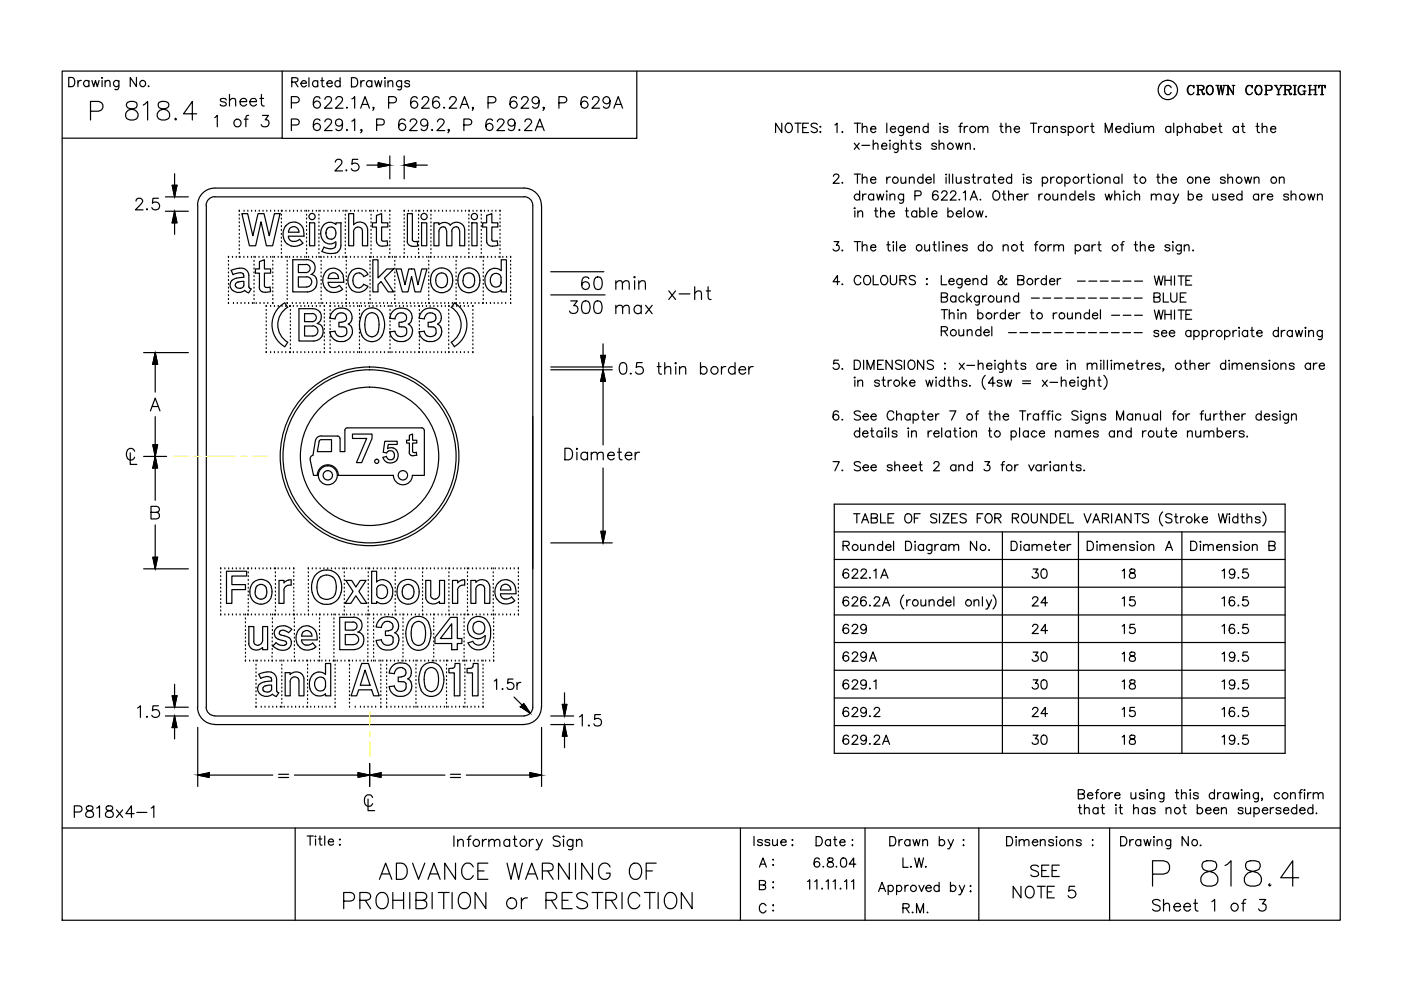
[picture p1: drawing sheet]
<svg xmlns="http://www.w3.org/2000/svg" width="297mm" height="210mm" viewBox="0 0 297 210" stroke-linecap="round" stroke-linejoin="round" font-family="sans-serif">
<g fill="none" stroke="#000" stroke-width=".25">
<path d="M13.2 15.1h271v180h-271zM14.6 16.4h.6a1.04 1.04 0 0 1 .7 1 1.04 1.04 0 0 1-.7 1h-.6zM16.5 17.1v1.3M17.2 17.1a.58 .58 0 0 0-.7 .5M18.9 17.4a.63 .63 0 0 0-1-.2 .63 .63 0 0 0 0 1 .63 .63 0 0 0 1-.1M18.9 17.1v1.3M19.5 17.1l.4 1.3 .3-1.3 .4 1.3 .4-1.3M21.6 17.1v1.3M21.6 16.4v.2zM22.3 17.4l.4-.3h.5l.1 1.3M22.3 17.1v1.3M25.2 17.1l-.1 1.7-.3 .2-.4-.1"/>
<path d="M25.2 17.4a.63 .63 0 0 0-.9-.2 .63 .63 0 0 0 0 1 .63 .63 0 0 0 .9-.1M28.9 16.4v2l-1.3-2v2M31.5 18.2v.2l.1-.1M59.8 15.1v14.2h-46.6M61.9 17.4l1.1-.1 .2-.3-.1-.4-.4-.1h-.8v1.9M62.5 17.4l.7 1M63.8 17.7h1.2a.6 .6 0 0 0-.9-.5 .6 .6 0 0 0-.2 .9 .56 .56 0 0 0 .5 .3 .56 .56 0 0 0 .6-.3M65.5 16.5v1.9M67.4 17.4a.61 .61 0 0 0-.9-.1 .61 .61 0 0 0 0 .9 .61 .61 0 0 0 .9-.1M67.4 17.1v1.3M68 17.1h.7M68.3 16.5v1.5l.1 .3 .4 .1"/>
<path d="M69.3 17.7h1.2a.61 .61 0 0 0-.9-.5 .61 .61 0 0 0-.2 .9 .6 .6 0 0 0 1.1 0M72.1 17.4a.61 .61 0 0 0-.9-.1 .61 .61 0 0 0 0 .9 .61 .61 0 0 0 .9-.1M72.1 16.5v1.9M74.5 16.5h.7a1.04 1.04 0 0 1 .7 .9 1.04 1.04 0 0 1-.7 1h-.7zM76.5 17.1v1.3M77.2 17.1a.58 .58 0 0 0-.7 .6M78.8 17.4a.63 .63 0 0 0-.9-.1 .63 .63 0 0 0 0 .9 .63 .63 0 0 0 .9-.1M78.8 17.1v1.3M79.5 17.1l.4 1.3 .3-1.3 .4 1.3 .4-1.3M81.6 17.1v1.3M81.6 16.5v.1zM82.3 17.5l.4-.4 .5 .1 .1 1.2"/>
<path d="M82.3 17.1v1.3M85.1 17.1v1.8l-.3 .1h-.5M85.1 17.4a.61 .61 0 0 0-.9-.1 .61 .61 0 0 0 0 .9 .61 .61 0 0 0 .9-.1M86.8 17.4a.57 .57 0 0 0-1 0l.3 .3 .7 .2v.2a.57 .57 0 0 1-1 0M135 15.1v14.2h-75.2M248.3 18.6a.72 .72 0 0 0-.8-.5 .72 .72 0 0 0-.6 .7 .86 .86 0 0 0 .2 1 .86 .86 0 0 0 .9 .2l.3-.4M252.4 18.1a1.11 1.11 0 0 0 0 2M253 18.4l.1 .3v-.6l-.1 .3a.75 .75 0 0 0-.8-.2 .75 .75 0 0 0-.5 .6v.5a.72 .72 0 0 0 .6 .8 .72 .72 0 0 0 .8-.5M253.7 18.1h1.1l.3 .1 .2 .3-.2 .5-1 .1M254 18.1v2M254.1 18.1v2M254.5 19.1l.3 .1 .4 .8 .2-.1"/>
<path d="M254.7 19.1l.3 .9 .3 .1 .1-.3M254.8 18.1l.4 .4-.1 .3-.3 .3M256.4 18.1a1.01 1.01 0 0 0-.7 1.1 1.01 1.01 0 0 0 .9 .9 1.01 1.01 0 0 0 .6-1.1 1.01 1.01 0 0 0-.8-.9 1.13 1.13 0 0 0 0 2M256.6 18.1a1.13 1.13 0 0 1 0 2M257.8 18.1h.7M258.1 18.1l.4 2 .3-2 .4 2 .4-2M258.2 18.1l.3 1.5M258.9 18.1l.3 1.5M259.3 18.1h.6M260 18.1h.4M260.3 18.1v2M261.3 18.1h.5"/>
<path d="M261.5 19.9l-1.1-1.8v2M261.5 18.1v2l-1.1-1.8M264.8 18.1a1.11 1.11 0 0 0 0 2M265.4 18.4l.1 .3v-.6l-.1 .3a.75 .75 0 0 0-.8-.2 .75 .75 0 0 0-.5 .6 .86 .86 0 0 0 .2 1 .86 .86 0 0 0 .9 .2l.3-.4M266.8 18.1a1 1 0 0 0-.7 1.1 1 1 0 0 0 .8 .9 1.06 1.06 0 0 0 .7-1 1.06 1.06 0 0 0-.7-1 1.04 1.04 0 0 0-.7 .9 1.04 1.04 0 0 0 .6 1.1M266.9 18.1a1.13 1.13 0 0 1 0 2M268.2 18.1h1.1l.3 .1 .1 .3-.1 .6h-1.1M268.4 18.1v2M268.5 18.1v2M269.3 18.1a.52 .52 0 0 1 .4 .5 .52 .52 0 0 1-.4 .5M270.2 18.1h.5M270.4 18.1l.6 1v1"/>
<path d="M270.5 18.1l.6 1v1M271.4 18.1h.6M271.8 18.1l-.7 1M272.1 18.1h1.2l.4 .2v.4l-.2 .3-1 .1M272.4 18.1v2M272.5 18.1v2M273 19.1l.3 .1 .2 .7h.3M273.2 19.1l.3 1h.2l.1-.3M273.3 18.1l.2 .2a.45 .45 0 0 1 .1 .4 .45 .45 0 0 1-.3 .4M274.2 18.1h.6M274.5 18.1v2M274.6 18.1v2"/>
<path d="M275.9 18.1a1.11 1.11 0 0 0 0 2M276.2 19.3h.7M276.5 18.4l.1 .3v-.6l-.1 .3a.75 .75 0 0 0-.8-.2 .75 .75 0 0 0-.5 .6 .86 .86 0 0 0 .2 1 .86 .86 0 0 0 .9 .2l.2-.2M276.5 19.3v.8M276.6 19.3v.8M277.4 18.1h.6M277.6 18.1v2M277.7 18.1v2M277.7 19.1h1.2M278.6 18.1h.6M278.9 18.1v2M279.7 18.1l-.1 .6v-.6h1.4v.6l-.1-.6"/>
<path d="M280.3 18.1v2M19.2 23.6h1.7a1.04 1.04 0 0 0 1-1.1 1.04 1.04 0 0 0-1-1h-1.7v3.9M27 21.7a.74 .74 0 0 0-.2 .8 .74 .74 0 0 0 .6 .5l.7 .2a1.13 1.13 0 0 1 1.2 1 1.13 1.13 0 0 1-1 1.2h-.7l-.6-.2a1.16 1.16 0 0 1-.3-1.2 1.16 1.16 0 0 1 1-.8l.8-.2a.78 .78 0 0 0 .4-1.3l-.6-.2h-.7zM30.4 22.3l.9-.8v3.9M33.7 21.7a.78 .78 0 0 0 .4 1.3l.8 .2a1.13 1.13 0 0 1 1.1 1 1.13 1.13 0 0 1-1 1.2h-.7a1.13 1.13 0 0 1-1-1.2 1.13 1.13 0 0 1 1.2-1l.7-.2a.74 .74 0 0 0 .6-.5 .74 .74 0 0 0-.2-.8l-.6-.2h-.7zM36.5 39.3h1l-.5 2.4zM37 36.8v4.9M37.3 25.1l-.2 .1 .2 .2 .1-.2M41.7 24.1h-2.8l1.9-2.6v3.9M45.5 24.9l.6-.4v2.4M45.5 39.9a3.7 3.7 0 0 0-3.6 3.6M45.6 39.9h65.5"/>
<path d="M48 21.2a.74 .74 0 0 0-1.3 0l.1 .2 1.1 .4 .1 .3a.74 .74 0 0 1-1.3 0M48.7 21.3l.5-.4 .6 .1 .2 1.5M48.7 20v2.5M50.9 21.5h1.4a.61 .61 0 0 0-.5-.6 .79 .79 0 0 0-.9 1 .79 .79 0 0 0 1.4 .2M51.8 25.3h.8M52.7 24.5l-.4 .1-.2 .3v2M53 21.5h1.4a.75 .75 0 0 0-1.1-.6 .75 .75 0 0 0-.2 1.2 .74 .74 0 0 0 1.3 0M55.1 20.9h.8M55.4 20v2l.2 .4 .4 .1M55.6 24.5h1.3l-.7 .9a.78 .78 0 0 1 .9 .9 .78 .78 0 0 1-1.1 .6l-.4-.1-.2-.4M61.8 26.5h1a.64 .64 0 0 0 .7-.6 .64 .64 0 0 0-.7-.7h-1v2.5M61.8 21.8h1a.66 .66 0 0 0 .7-.7 .66 .66 0 0 0-.7-.6h-1v2.4"/>
<path d="M67.8 25.6a.69 .69 0 0 0-1-.2 1.75 1.75 0 0 0 0 2.2 .76 .76 0 0 0 1.1-.4 .76 .76 0 0 0-.6-1 .76 .76 0 0 0-.9 .7M67.8 20.9a.66 .66 0 0 0-1-.3 1.75 1.75 0 0 0 0 2.2 .76 .76 0 0 0 1.1-.4 .76 .76 0 0 0-.6-1 .76 .76 0 0 0-.9 .7M68.9 25.8l.2-.4 .7-.2a.6 .6 0 0 1 .4 1l-1.4 1.5h1.6M68.9 21.1l.2-.5 .7-.1a.6 .6 0 0 1 .4 .9l-1.4 1.5h1.6M71.1 34.4l.2-.5 .7-.1a.6 .6 0 0 1 .4 .9l-1.4 1.5h1.6M71.2 21.1l.3-.5 .6-.1a.6 .6 0 0 1 .4 .9l-1.4 1.5h1.6M72.6 26a.75 .75 0 0 1-1.1 .6 .75 .75 0 0 1-.2-1.2 .75 .75 0 0 1 1.2 .2 2.41 2.41 0 0 1-.2 2 .72 .72 0 0 1-1.1-.3M73.4 36v.2l.1-.1M73.5 22.7v.2l.2-.1M73.5 27.4v.3l.2-.1M74.6 21l.6-.5v2.4M74.6 25.7l.6-.5v2.5"/>
<path d="M75.9 33.8h-1.2l-.1 1a.87 .87 0 0 1 1.3 0 .87 .87 0 0 1-.2 1.3 .87 .87 0 0 1-1.2-.3M76.5 22.9l.9-2.4 .9 2.4M76.7 27.6l-.1 .1-.1-.1 .1-.2a.44 .44 0 0 1-.1 .8M76.8 22.1h1.2M77.8 35h4.8M79.3 22.8l-.2 .1-.1-.1h.3l-.3 .6M79.9 26.5l1.4-.1a.67 .67 0 0 0 .2-.7 .67 .67 0 0 0-.6-.5h-1v2.5M80.2 34.5l2.4 .5-2.4 .5zM82.4 21.8h1.1a.66 .66 0 0 0 .6-.7 .66 .66 0 0 0-.6-.6h-1.1v2.4M82.6 33.1v4.8M85.7 35h4.9M85.7 35l2.5-.5v1z"/>
<path d="M85.7 33.1v4.8M85.9 25.6a.7 .7 0 0 0-.7-.4 .7 .7 0 0 0-.6 .5 1.43 1.43 0 0 0 .6 2 .76 .76 0 0 0 .8-.7 .76 .76 0 0 0-.7-.8 .76 .76 0 0 0-.8 .7M87 25.8l.1-.3 .3-.3 .7 .2a.52 .52 0 0 1 .1 .8l-1.4 1.5h1.6M88.4 20.9a.66 .66 0 0 0-1-.3 1.75 1.75 0 0 0 0 2.2 .76 .76 0 0 0 1.1-.4 .76 .76 0 0 0-.5-1 .76 .76 0 0 0-.9 .7M89.5 21.1l.1-.4 .4-.2 .7 .1a.55 .55 0 0 1 .1 .8l-1.4 1.5h1.6M90.7 26a.76 .76 0 0 1-1 .7 .76 .76 0 0 1-.4-1.2 .76 .76 0 0 1 1.3 .1 2.06 2.06 0 0 1-.3 2 .69 .69 0 0 1-1-.3M91.6 27.4l-.1 .2 .1 .1 .1-.1M92.8 25.8l.1-.3 .3-.3 .8 .2a.55 .55 0 0 1 0 .8l-1.4 1.5h1.7M93.1 20.9a.66 .66 0 0 0-1-.3 1.75 1.75 0 0 0 0 2.2 .76 .76 0 0 0 1.1-.4 .76 .76 0 0 0-.6-1 .76 .76 0 0 0-.9 .7M94.2 22.7l-.2 .1 .2 .1 .1-.1M95.2 27.6l-.1 .1-.1-.1 .1-.2a.44 .44 0 0 1-.1 .8M95.3 21.1l.1-.4 .4-.2 .7 .1a.52 .52 0 0 1 .1 .8l-1.4 1.5h1.6"/>
<path d="M97.5 22.9l1-2.4 .9 2.4M97.9 22.1h1.2M98.4 26.5h1a.64 .64 0 0 0 .6-.6 .64 .64 0 0 0-.6-.7h-1v2.5M100.3 22.8l-.1 .1-.1-.1h.2l-.2 .6M103.5 21.8h1a.66 .66 0 0 0 .7-.7 .66 .66 0 0 0-.7-.6h-1v2.4M104.4 25.6a.69 .69 0 0 0-1-.2 1.75 1.75 0 0 0 0 2.2 .76 .76 0 0 0 1.1-.4 .76 .76 0 0 0-.6-1 .76 .76 0 0 0-.9 .7M105.5 25.8l.1-.3 .3-.3 .8 .2a.55 .55 0 0 1 0 .8l-1.4 1.5h1.7M109.2 26a.76 .76 0 0 1-1 .7 .76 .76 0 0 1-.4-1.2 .76 .76 0 0 1 1.3 .1 2.22 2.22 0 0 1-.2 2 .72 .72 0 0 1-1.1-.3M109.5 20.9a.66 .66 0 0 0-1-.3 1.75 1.75 0 0 0 0 2.2 .76 .76 0 0 0 1.1-.4 .76 .76 0 0 0-.6-1 .76 .76 0 0 0-.9 .7M110.1 27.4l-.1 .2 .1 .1 .1-.1M110.6 21.1l.1-.4 .4-.2 .7 .1a.55 .55 0 0 1 .1 .8l-1.4 1.5h1.6M111.1 39.9a3.7 3.7 0 0 1 3.7 3.6"/>
<path d="M111.3 25.8l.1-.3 .4-.3 .7 .2a.52 .52 0 0 1 .1 .8l-1.4 1.5h1.6M113.5 27.7l.9-2.5 1 2.5M113.8 26.9h1.2M114.3 21.3a.76 .76 0 0 1-1 .7 .76 .76 0 0 1-.3-1.2 .76 .76 0 0 1 1.2 .1 2.15 2.15 0 0 1-.2 1.9 .72 .72 0 0 1-1.1-.2M115.4 22.8l-.2 .1-.1-.1h.3l-.3 .6M118.5 21.8h1.1a.66 .66 0 0 0 .6-.7 .66 .66 0 0 0-.6-.6h-1.1v2.4M124.6 20.9a.68 .68 0 0 0-.7-.4 .68 .68 0 0 0-.6 .5 1.74 1.74 0 0 0 .2 1.8 .76 .76 0 0 0 1.1-.3 .76 .76 0 0 0-.5-1.1 .76 .76 0 0 0-.9 .7M125.6 21.1l.2-.5 .3-.1 .7 .1a.55 .55 0 0 1 .1 .8l-1.4 1.5h1.6M129.3 21.3a.76 .76 0 0 1-1 .7 .76 .76 0 0 1-.3-1.2 .76 .76 0 0 1 1.2 .1 2.15 2.15 0 0 1-.2 1.9 .72 .72 0 0 1-1.1-.2M130.1 22.9l1-2.4 .9 2.4M130.5 22.1h1.2M165.7 26.1v2l-1.3-2v2"/>
<path d="M166.8 26.2a.95 .95 0 0 1 1.2 .4 .95 .95 0 0 1-.2 1.2 .72 .72 0 0 1-.9 .3 .72 .72 0 0 1-.4-.8v-.4zM168.5 26.1h1.4M169.2 26.1v2M170.2 27.1h.8M171.4 26.1h-1.2v2h1.2M173.3 26.4a.73 .73 0 0 0-.7-.3 .73 .73 0 0 0-.6 .5l.2 .3 .9 .4 .2 .5a.84 .84 0 0 1-1.3 0M173.8 26.9h.2zM173.8 28h.2l-.1 .1zM176.7 37.4l.4-.5 .5 .1a.41 .41 0 0 1 .2 .6l-1.2 1.3h1.3M177 26.5l.5-.4v2M178.6 27.9v.2l.1-.1M178.6 38.7l-.1 .1h.2"/>
<path d="M181.1 26.1h1.3M181.1 30.4l1.1 1.3M181.1 36.9h1.3M181.8 26.1v2M181.8 36.9v2M182.2 30.4l-1.1 1.3M182.7 30.8h1.7M182.8 27.2l.5-.4 .4 .1 .1 1.2M182.8 26.1v2M182.8 37.9l.5-.4 .4 .1 .1 1.3M182.8 36.9v2M184.6 27.3h1.1a.6 .6 0 0 0-.9-.5 .6 .6 0 0 0-.1 1 .57 .57 0 0 0 1 0"/>
<path d="M184.6 38.1h1.1a.6 .6 0 0 0-.9-.5 .6 .6 0 0 0-.1 1 .57 .57 0 0 0 1 0M185.1 30.7l.5-.3 .5 .1 .1 1.2M185.1 29.7v2M186.9 30.9h1.1a.55 .55 0 0 0-.5-.6 .55 .55 0 0 0-.6 .6 .61 .61 0 0 0 .4 .7 .61 .61 0 0 0 .7-.2M188 26.1v2M188 37.5v1.4M188.6 29.8h.2zM188.7 30.4v1.3M188.8 27.3h1.1a.6 .6 0 0 0-.9-.5 .6 .6 0 0 0-.1 1 .57 .57 0 0 0 1 0M188.8 37.5a.64 .64 0 0 0-.8 .6M190.4 30.4v1.5a.49 .49 0 0 1-.3 .4 .49 .49 0 0 1-.5-.1M190.4 30.6a.62 .62 0 0 0-.9 0 .62 .62 0 0 0 0 .9 .62 .62 0 0 0 .9-.1"/>
<path d="M191 37.5l.1 1.3 .5 .1 .4-.4M191.1 30.7l.5-.3 .4 .1 .1 1.2M191.1 29.7v2M191.6 26.8v1.5a.53 .53 0 0 1-.9 .4M191.6 27.1a.64 .64 0 0 0-1-.1 .64 .64 0 0 0 0 .9 .64 .64 0 0 0 1-.1M192 37.5v1.4M192.2 27.3h1.2a.62 .62 0 0 0-1-.4 .62 .62 0 0 0 .1 1.1 .54 .54 0 0 0 .9-.2M192.8 37.9l.5-.4 .4 .1 .1 1.3M192.8 37.5v1.4M192.9 30.4h.6M193.1 29.7v1.6l.2 .3 .3 .1M193.9 27.2l.5-.4 .4 .1 .1 1.2"/>
<path d="M193.9 26.8v1.3M195.2 30.6a.57 .57 0 0 0-1 0 .9 .9 0 0 0 .9 .5l.1 .3a.62 .62 0 0 1-1 0M195.7 37.8a.63 .63 0 0 0-1-.1 .63 .63 0 0 0 0 1 .63 .63 0 0 0 1-.1M195.7 36.9v2M196.3 38.1h1.2a.61 .61 0 0 0-.9-.5 .61 .61 0 0 0-.2 1 .6 .6 0 0 0 1.1 0M196.8 27.1a.62 .62 0 0 0-.9-.1 .62 .62 0 0 0 0 .9 .62 .62 0 0 0 .9-.1M196.8 26.1v2M198 36.9v2M198.6 30.6a.57 .57 0 0 0-1.1 0 .9 .9 0 0 0 1 .5l.1 .3a.62 .62 0 0 1-1.1 0M199.1 30.7l.5-.3 .4 .1 .1 1.2M199.1 29.7v2M199.2 26.2h.2l-.1 .1z"/>
<path d="M199.3 26.8v1.3M200.5 37h.2zM200.6 37.5v1.4M201 27.1a.62 .62 0 0 0-1 0v.2a.9 .9 0 0 1 1 .4v.1a.57 .57 0 0 1-1 0M201.3 36.9v2M202 36.9v2M202.7 30.4l.3 1.3 .4-1.3 .4 1.3 .3-1.3M202.7 37.5l.1 1.3 .5 .1 .5-.4M203.3 26.8h.7M203.8 37.5v1.4M204.1 26.1l-.4 .1-.1 .3v1.6M204.4 26.8v1.3"/>
<path d="M204.7 30.7l.5-.3 .4 .1 .1 1.2M204.7 30.4v1.3M205.2 26.8a.58 .58 0 0 0-.8 .5M205.5 37.8a.57 .57 0 0 0-1 0l.1 .2 .9 .3v.3a.57 .57 0 0 1-1 0M206.1 37.5h.7M206.4 36.9v1.6l.1 .3 .4 .1M206.6 31.5v.2v-.1M207.4 27.2l.5-.4 .4 .1 .1 1.2M207.4 26.8v1.3M207.4 37.5v1.4M208.2 37.5a.64 .64 0 0 0-.8 .6M208.4 27.2l.5-.4 .5 .1v1.2"/>
<path d="M209.7 37.8a.61 .61 0 0 0-.9-.1 .61 .61 0 0 0 0 1 .61 .61 0 0 0 .9-.1M209.7 37.5v1.4M210.4 37.5h.6M210.7 36.9v1.6v.3l.4 .1M211.7 38.1h1.1a.61 .61 0 0 0-.8-.5 .61 .61 0 0 0-.2 1 .6 .6 0 0 0 1 0M212 26.8h.6M212.2 26.1v1.6l.2 .3 .3 .1M213.3 27.2l.5-.4 .4 .1 .1 1.2M213.3 26.1v2M214.5 37.8a.61 .61 0 0 0-.9-.1 .61 .61 0 0 0 0 1 .61 .61 0 0 0 .9-.1M214.5 36.9v2M215 27.3h1.2a.57 .57 0 0 0-.6-.5 .57 .57 0 0 0-.6 .5v.2a.61 .61 0 0 0 .5 .6 .61 .61 0 0 0 .7-.3"/>
<path d="M216.9 37h.2zM217 37.5v1.4M218.5 26.1h1.3M218.7 37.8a.56 .56 0 0 0-.5-.3 .56 .56 0 0 0-.6 .3l.1 .2a.9 .9 0 0 1 1 .5v.1a.56 .56 0 0 1-.5 .3 .56 .56 0 0 1-.6-.3M219.1 26.1v2M220.2 26.8v1.3M220.9 26.8a.58 .58 0 0 0-.7 .5M221 37.8a.63 .63 0 0 1 .9-.1 .63 .63 0 0 1 0 1 .63 .63 0 0 1-.9-.1M221 37.5v2M222.5 27.1a.64 .64 0 0 0-.9-.1 .64 .64 0 0 0 0 .9 .64 .64 0 0 0 .9-.1M222.5 26.8v1.3M222.8 37.5v1.4"/>
<path d="M223.2 27.2l.4-.4 .5 .1 .1 1.2M223.2 26.8v1.3M223.5 37.5a.64 .64 0 0 0-.7 .6M225.8 37.8a.61 .61 0 0 1 .9-.1 .61 .61 0 0 1 0 1 .61 .61 0 0 1-.9-.1M225.8 37.5v2M225.9 27.1a.62 .62 0 0 0-1 0 .9 .9 0 0 0 1 .4v.3a.57 .57 0 0 1-1 0M226.5 27.1a.64 .64 0 0 1 .9-.1 .64 .64 0 0 1 0 .9 .64 .64 0 0 1-.9-.1M226.5 26.8v1.9M229.3 37.5v1.4M230.1 26.8v1.3M230.1 37.5a.64 .64 0 0 0-.8 .6M230.5 37.5h.7"/>
<path d="M230.8 26.8a.58 .58 0 0 0-.7 .5M230.8 36.9v1.6l.1 .3 .3 .1M231.2 26.8h.7M231.5 26.1v1.6l.1 .3 .4 .1M231.9 36.9v.2zM231.9 37.5v1.4M234.3 28.1v-2l.8 2 .7-2v2M234.3 37.9l.5-.4 .5 .1v1.3M234.3 37.5v1.4M236.6 27.3h1.1a.6 .6 0 0 0-.9-.5 .6 .6 0 0 0-.1 1 .57 .57 0 0 0 1 0M237.2 37.8a.61 .61 0 0 0-.9-.1 .61 .61 0 0 0 0 1 .61 .61 0 0 0 .9-.1M237.2 37.5v1.4"/>
<path d="M237.9 36.9v2M239.4 27.1a.64 .64 0 0 0-1-.1 .64 .64 0 0 0 0 .9 .64 .64 0 0 0 1-.1M239.4 26.1v2M240 26.2h.2l-.1 .1zM240.1 26.8v1.3M240.4 37.5h.7M240.7 36.9v1.6l.1 .3 .3 .1M240.8 26.8v1.2l.5 .1 .5-.4M241.8 26.8v1.3M242.5 27.2l.5-.4 .5 .1 .1 1.2M242.5 26.8v1.3M243.6 27.2l.4-.4 .5 .1 .1 1.2"/>
<path d="M245.3 37.5h.6M245.5 36.9v1.6l.1 .3 .4 .1M246.5 37.9l.5-.4 .5 .1 .1 1.3M246.5 36.9v2M248.2 27.1a.62 .62 0 0 0-.9-.1 .62 .62 0 0 0 0 .9 .62 .62 0 0 0 .9-.1M248.2 26.8v1.3M248.3 38.1h1.1a.61 .61 0 0 0-.8-.5 .61 .61 0 0 0-.2 1 .6 .6 0 0 0 1 0M248.8 26.1v2M249.6 27.1a.62 .62 0 0 1 .9-.1 .62 .62 0 0 1 0 .9 .62 .62 0 0 1-.9-.1M249.6 26.8v1.9M251.4 27.2l.5-.4 .4 .1 .1 1.2M251.4 26.1v2"/>
<path d="M253.5 37.9l.5-.4 .4 .1 .2 1.3M253.5 37.5v1.4M253.7 20.1h.7M254.3 27.1a.62 .62 0 0 0-.9-.1 .62 .62 0 0 0 0 .9 .62 .62 0 0 0 .9-.1M254.3 26.8v1.3M254.9 27.1a.64 .64 0 0 1 .9-.1 .64 .64 0 0 1 0 .9 .64 .64 0 0 1-.9-.1M254.9 26.1v2M255.3 38.1h1.1a.61 .61 0 0 0-.8-.5 .61 .61 0 0 0-.2 1 .6 .6 0 0 0 1 0M256.7 27.3h1.1a.62 .62 0 0 0-1-.4 .62 .62 0 0 0 .2 1.1 .54 .54 0 0 0 .8-.2M258.4 26.8h.6M258.6 26.1v1.6l.2 .3 .3 .1M259.8 37.8a.57 .57 0 0 0-1 0v.2l.9 .3 .1 .3a.57 .57 0 0 1-1 0"/>
<path d="M260 20.1h.6M260.3 37.9l.5-.4 .5 .1v1.3M260.3 36.9v2M262.6 27.1a.64 .64 0 0 0-1-.1 .64 .64 0 0 0 0 .9 .64 .64 0 0 0 1-.1M262.6 26.8v1.3M263.2 26.8h.7M263.5 26.1v1.6l.1 .3 .4 .1M263.9 37.5l.4 1.4 .3-1.4 .4 1.4 .4-1.4M265.9 37.9l.5-.4 .4 .1 .1 1.3M265.9 37.5v1.4M266.3 26.8h.6M266.6 26.1v1.6l.1 .3 .4 .1"/>
<path d="M267.6 27.2l.5-.4 .4 .1 .1 1.2M267.6 26.1v2M268.2 20.1h.6M269.4 27.3h1.1a.6 .6 0 0 0-.9-.5 .6 .6 0 0 0-.1 1 .57 .57 0 0 0 1 0M270.7 20.1h.7M271.2 37.9l.5-.4 .5 .1 .1 1.3M271.2 37.5v1.4M272.1 20.1h.7M274.2 20.1h.6M277.4 20.1h.6M278.6 20.1h.6M280 20.1h.6"/>
<path d="M28.8 42.6l.1-.3 .4-.3 .7 .2a.52 .52 0 0 1 .1 .8l-1.4 1.5h1.6M31.2 44.2l-.2 .2 .2 .1 .1-.1M33.6 42h-1.2l-.1 1.1a.87 .87 0 0 1 1.3 0 .87 .87 0 0 1-.1 1.3 .87 .87 0 0 1-1.3-.4M35.1 44.8h4.8M35.1 41.7h4.8M37 44.8l.5 2.4h-1zM37 44.8v4.9M41.9 43.6v106.3M43.7 43.6v106.3M45.5 41.7a1.84 1.84 0 0 0-1.8 1.8M45.6 41.7h65.5M48.4 54.6h.1"/>
<path d="M48.4 59.5h.1M48.4 58.7h.1M48.4 57.9h.1M48.4 57h.1M48.4 56.2h.1M48.4 55.4h.1M49 57.3a3.2 3.2 0 0 1 3.3 0l.5 1.1v2.4M49 57.4l.4 .9M49.3 54.6h.1M50.1 54.6h.1M50.2 59a1.49 1.49 0 0 0-1.4 1.5 1.49 1.49 0 0 0 1.4 1.5 2.01 2.01 0 0 0 1.7-.4l.8 .5M50.4 59.8l-.5 .4"/>
<path d="M50.6 59.8h-.2M50.7 44.8h.1M50.7 45.6h.1M50.7 46.4h.1M50.7 47.2h.1M50.7 48h.1M50.7 48.9h.1M50.7 49.7h.1M50.7 50.5h.1M50.7 51.3h.1M50.7 52.1h.1M50.7 52.9h.1"/>
<path d="M50.7 53.7h.1M50.7 54.6h.1M50.9 54.6h.1M51.3 45.3h1.2l1.1 4.7 1.1-4.7h1.3l1.1 4.7 1.1-4.7h1.2l-1.6 6.8h-1.3l-1.2-5.1-1.1 5.1h-1.3zM51.5 58l.2 .8-1.5 .2M51.5 58l-.6-.2-1.5 .4M51.7 59.6l-1.1 .2M51.7 54.6h.1M51.7 59.7v.9l-.2 .3M51.7 44.8h.1M52.5 54.6h.1M52.5 44.8h.1"/>
<path d="M53.3 54.6h.1M53.4 44.8h.1M53.9 54.6h.1M53.9 55.4h.1M53.9 56.2h.1M53.9 57h.1M53.9 57.9h.1M53.9 58.7h.1M53.9 59.5h.1M54.1 54.6h.1M54.2 44.8h.1M54.9 54.6h.1"/>
<path d="M55 44.8h.1M55.8 54.6h.1M55.8 44.8h.1M56.6 54.6h.1M56.6 44.8h.1M57.4 54.6h.1M57.4 44.8h.1M57.8 59.5h.1M57.8 58.7h.1M57.8 57.9h.1M57.8 57h.1M57.8 56.2h.1"/>
<path d="M57.8 55.4h.1M57.8 54.6h.1M58.2 54.6h.1M58.2 44.8h.1M59 54.6h.1M59 44.8h.1M59.7 54.6h.1M59.7 53.7h.1M59.7 52.9h.1M59.7 52.1h.1M59.7 51.3h.1M59.7 50.5h.1"/>
<path d="M59.7 49.7h.1M59.7 48.9h.1M59.7 48h.1M59.7 47.2h.1M59.7 46.4h.1M59.7 45.6h.1M59.7 44.8h.1M59.8 54.6h.1M59.8 44.8h.1M60.6 54.6h.1M60.6 47.8a2.95 2.95 0 0 0 .3 3.9M60.6 44.8h.1"/>
<path d="M60.9 51.7l.8 .4M60.9 54.6h.1M60.9 55.4h.1M60.9 56.2h.1M60.9 57h.1M60.9 57.9h.1M60.9 58.7h.1M60.9 59.5h.1M61.4 54.6h.1M61.4 44.8h.1M62.2 54.6h.1M62.2 44.8h.1"/>
<path d="M62.7 47.1a2.45 2.45 0 0 1 1.7 3M62.8 47.1l-1.2 .1-1 .7M63 54.6h.1M63 44.8h.1M63.3 48.7a1.08 1.08 0 0 0-1.3-.6 1.08 1.08 0 0 0-.8 1.1h2.2l-.1-.5M63.5 50.7l-.7 .4-.7 .1M63.6 50.8l.6 .8M63.8 54.6h.1M63.9 44.8h.1M64.2 51.6a2.92 2.92 0 0 1-2.5 .5M64.5 50.1h-3.4a1.12 1.12 0 0 0 1 1.1M64.6 54.6h.1"/>
<path d="M64.7 44.8h.1M64.9 56a.87 .87 0 0 1 .9 .9 .87 .87 0 0 1-.9 .9M64.9 56.1h-1.6v1.7h1.6M65 55l.7 .2 .9 .6M65 55.1h-2.9v6.8h3.1a2.02 2.02 0 0 0 1.8-2.9M65 54.6h.1M65 53.7h.1M65 52.9h.1M65 52.1h.1M65 51.3h.1M65 50.5h.1M65 49.7h.1"/>
<path d="M65 48.9h.1M65 48h.1M65 47.2h.1M65 46.4h.1M65 45.6h.1M65 44.8h.1M65 58.7a1.08 1.08 0 0 1 1.1 1.1 1.08 1.08 0 0 1-1.1 1l-1.7 .1v-2.2h1.7M65.4 54.6h.1M65.5 44.8h.1M65.6 47.2h1.1v4.9h-1.1zM66.3 54.6h.1M66.3 44.8h.1"/>
<path d="M66.5 55.8a1.76 1.76 0 0 1 .2 1.6M66.7 57.4l-.3 .5-.4 .3a1.42 1.42 0 0 1 1.1 .8M67.1 54.6h.1M67.1 44.8h.1M67.6 54.6h.1M67.6 53.7h.1M67.6 52.9h.1M67.6 52.1h.1M67.6 51.3h.1M67.6 50.5h.1M67.6 49.7h.1M67.6 48.9h.1"/>
<path d="M67.6 48h.1M67.6 47.2h.1M67.6 46.4h.1M67.6 45.6h.1M67.6 44.8h.1M67.9 54.6h.1M67.9 44.8h.1M68 49.4a1.98 1.98 0 0 0 1 2 1.98 1.98 0 0 0 2.2-.1M68.1 59.5h.1M68.1 58.7h.1M68.1 57.9h.1M68.1 57h.1"/>
<path d="M68.1 56.2h.1M68.1 55.4h.1M68.1 54.6h.1M68.7 52.4a2.17 2.17 0 0 0 2.4 0M68.7 54.6h.1M68.7 52.4l-.4 .9 1.3 .4h1.5M68.7 44.8h.1M68.8 47.6l-.7 1-.1 .8M69.1 49.4l.2 .8M69.1 49.4h.1M69.3 48.6l-.2 .8M69.3 50.3a1.02 1.02 0 0 0 1.6 .1"/>
<path d="M69.3 48.6a1.06 1.06 0 0 1 1.3-.4 1.06 1.06 0 0 1 .6 1.2M69.3 50.2v.1M69.3 48.6h.1M69.5 54.6h.1M69.5 44.8h.1M69.6 57.1a2.34 2.34 0 0 1 2.5 .3 2.34 2.34 0 0 1 .8 2.4M69.6 59.1h2.2M69.6 59.8a1.12 1.12 0 0 0 .9 1.2M69.6 57.2a2.74 2.74 0 0 0 .5 4.7M69.6 59.9h3.3M69.8 58.3l-.2 .7M69.8 58.3a1.08 1.08 0 0 1 1.9 .2"/>
<path d="M70.3 54.6h.1M70.3 44.8h.1M71.1 54.6h.1M71.1 44.8h.1M71.2 47.6a1.8 1.8 0 0 0-2.4 0M71.2 51.9l-.2 .5M71.2 49.4l-.3 1M71.2 47.6v-.4h1.1v4.9a1.72 1.72 0 0 1-.7 1.3M71.2 51.3v.6M71.6 53.5l-.5 .2M71.7 58.5l.1 .5M71.9 54.6h.1"/>
<path d="M71.9 44.8h.1M72.7 54.6h.1M72.7 44.8h.1M73.2 54.6h.1M73.2 53.7h.1M73.2 52.9h.1M73.2 52.1h.1M73.2 51.3h.1M73.2 50.5h.1M73.2 49.7h.1M73.2 48.9h.1M73.2 48h.1"/>
<path d="M73.2 47.2h.1M73.2 46.4h.1M73.2 45.6h.1M73.2 44.8h.1M73.4 54.6h.1M73.4 55.4h.1M73.4 56.2h.1M73.4 57h.1M73.4 57.9h.1M73.4 58.7h.1M73.4 59.5h.1M73.5 54.6h.1"/>
<path d="M73.5 44.8h.1M74.3 54.6h.1M74.4 44.8h.1M74.5 57.4a2.26 2.26 0 0 1 3.5 .8M74.5 57.5a2.69 2.69 0 0 0 1.1 4.4l1.2-.1 .7-.4 .5-.7M75 58.6a1.94 1.94 0 0 0 .4 2.2M75.1 54.6h.1M75.2 44.8h.1M75.4 58l-.4 .7M75.5 58l.5-.1 .5 .1 .6 .6M75.8 48.1a1.12 1.12 0 0 0-.9 1M75.8 48.2h.5l.4 .3"/>
<path d="M75.9 54.6h.1M76 44.8h.1M76.7 48.5l.1 .5M76.8 54.6h.1M76.8 44.8h.1M77.6 54.6h.1M77.6 44.8h.1M77.9 48.4a1.67 1.67 0 0 0-1.2-1.3 1.67 1.67 0 0 0-1.7 .5v-2.3h-1.1v6.8h1.1v-3M77.9 48.5v3.6h-1.1v-3.1M78 58.2l-.9 .5M78.4 54.6h.1M78.4 44.8h.1"/>
<path d="M78.5 59.5h.1M78.5 58.7h.1M78.5 57.9h.1M78.5 57h.1M78.5 56.2h.1M78.5 55.4h.1M78.5 54.6h.1M78.7 54.6h.1M78.7 53.7h.1M78.7 52.9h.1M78.7 52.1h.1M78.7 51.3h.1"/>
<path d="M78.7 50.5h.1M78.7 49.7h.1M78.7 48.9h.1M78.7 48h.1M78.7 47.2h.1M78.7 46.4h.1M78.7 45.6h.1M78.7 44.8h.1M79.1 55.1h1.1v3.8l1.8-1.9h1.5l-2 2 2 2.9h-1.2l-1.5-2.2-.6 .6v1.6h-1.1zM79.2 54.6h.1M79.2 44.8h.1M80 54.6h.1"/>
<path d="M80 44.8h.1M80.4 52.1l.7 .1M80.8 54.6h.1M80.8 44.8h.1M80.9 50.8l.2 .3M80.9 50.8v-2.7h1.3v-.9h-1.3v-1.9l-1.1 .4v1.5h-.8v.9h.8v3.2l.2 .4 .4 .4M81.6 54.6h.1M81.6 44.8h.1M82.1 51.1h-.9M82.1 51.1l.1 1M82.2 52.1l-1.1 .1M82.4 54.6h.1"/>
<path d="M82.6 54.6h.1M82.6 53.7h.1M82.6 52.9h.1M82.6 52.1h.1M82.6 51.3h.1M82.6 50.5h.1M82.6 49.7h.1M82.6 48.9h.1M82.6 48h.1M82.6 47.2h.1M82.6 46.4h.1M82.6 45.6h.1"/>
<path d="M82.6 44.8h.1M83.2 54.6h.1M83.7 54.6h.1M83.7 55.4h.1M83.7 56.2h.1M83.7 57h.1M83.7 57.9h.1M83.7 58.7h.1M83.7 59.5h.1M84 57h1.1l.8 3.4 .8-3.4h1.2l.7 3.4 .8-3.4h1.1l-1.3 4.9h-1.2l-.7-3.3-.8 3.3h-1.2zM84 54.6h.1M84.8 54.6h.1"/>
<path d="M85.6 54.6h.1M85.7 44.8h.1M85.7 45.6h.1M85.7 46.4h.1M85.7 47.2h.1M85.7 48h.1M85.7 48.9h.1M85.7 49.7h.1M85.7 50.5h.1M85.7 51.3h.1M85.7 52.1h.1M85.7 52.9h.1"/>
<path d="M85.7 53.7h.1M85.7 54.6h.1M86.3 51.2a.99 .99 0 0 0 .9 .9M86.4 54.6h.1M86.6 44.8h.1M87.2 54.6h.1M87.4 44.8h.1M87.4 50.9l.4 .3M87.5 50.9l-.1-5.6h-1v6M88.1 54.6h.1M88.2 44.8h.1M88.4 51.2l.2 .9"/>
<path d="M88.5 51.2h-.7M88.6 52.1l-1.4 .1M88.7 54.6h.1M88.7 53.7h.1M88.7 52.9h.1M88.7 52.1h.1M88.7 51.3h.1M88.7 50.5h.1M88.7 49.7h.1M88.7 48.9h.1M88.7 48h.1M88.7 47.2h.1"/>
<path d="M88.7 46.4h.1M88.7 45.6h.1M88.7 44.8h.1M88.9 54.6h.1M89 44.8h.1M89.4 47.2h1.1v4.9h-1.1zM89.7 54.6h.1M89.8 44.8h.1M90.5 54.6h.1M90.6 44.8h.1M90.9 59.5h.1M90.9 58.7h.1"/>
<path d="M90.9 57.9h.1M90.9 57h.1M90.9 56.2h.1M90.9 55.4h.1M90.9 54.6h.1M91.3 54.6h.1M91.4 54.6h.1M91.4 53.7h.1M91.4 52.9h.1M91.4 52.1h.1M91.4 51.3h.1M91.4 50.5h.1"/>
<path d="M91.4 49.7h.1M91.4 48.9h.1M91.4 48h.1M91.4 47.2h.1M91.4 46.4h.1M91.4 45.6h.1M91.4 44.8h.1M91.4 58.5a2.62 2.62 0 0 0 2.2 3.6M92.1 54.6h.1M92.2 44.8h.1M92.9 54.6h.1M93 44.8h.1"/>
<path d="M93.1 47.6v-.4h-1.1v4.9h1.1v-3.3l.4-.6M93.1 47.6a1.64 1.64 0 0 1 2.4 .2M93.5 48.2l.6-.1 .4 .2M93.6 56.8a2.22 2.22 0 0 0-2.2 1.6M93.6 56.8a2.25 2.25 0 0 1 2.3 1.6M93.7 54.6h.1M93.8 44.8h.1M94.4 48.3l.3 .7M94.5 54.6h.1M94.5 58.3a2.18 2.18 0 0 1 .2 2M94.6 58.3a1.33 1.33 0 0 0-1.7-.2 1.33 1.33 0 0 0-.5 1.6l.1 .6M94.6 44.8h.1"/>
<path d="M94.7 49v3.1h1.1v-3.1M95.3 54.6h.1M95.4 44.8h.1M95.5 47.7a1.76 1.76 0 0 1 2.8 .2M95.8 58.5l.2 1M96 59.4l-.2 1M96.1 54.6h.1M96.2 48.2l-.3 .4-.1 .4M96.3 44.8h.1M96.7 54.6h.1M96.7 55.4h.1M96.7 56.2h.1"/>
<path d="M96.7 57h.1M96.7 57.9h.1M96.7 58.7h.1M96.7 59.5h.1M96.8 48.1l-.6 .1M96.8 48.1l.4 .2M96.9 54.6h.1M97.1 44.8h.1M97.2 48.3l.2 .7M97.2 58.5a2.62 2.62 0 0 0 2.2 3.6M97.7 54.6h.1M97.9 44.8h.1"/>
<path d="M98.3 47.9l.2 .8M98.5 58.3a2.57 2.57 0 0 0-.2 2M98.5 48.8v3.3h-1v-3.1M98.6 54.6h.1M98.7 44.8h.1M99.4 54.6h.1M99.4 56.8a2.25 2.25 0 0 1 2.2 1.6M99.4 57.9l-.5 .1-.4 .3M99.4 53.7h.1M99.4 52.9h.1M99.4 52.1h.1M99.4 51.3h.1"/>
<path d="M99.4 50.5h.1M99.4 49.7h.1M99.4 48.9h.1M99.4 48h.1M99.4 47.2h.1M99.4 46.4h.1M99.4 45.6h.1M99.4 44.8h.1M99.4 57.9l.5 .1 .4 .3M99.4 56.8a2.22 2.22 0 0 0-2.2 1.6M99.5 44.8h.1M100 47.2h1.1v4.9h-1.1z"/>
<path d="M100.2 54.6h.1M100.3 44.8h.1M100.3 58.3a2.36 2.36 0 0 1 .2 2M101 54.6h.1M101.1 44.8h.1M101.6 58.5l.1 1M101.7 59.4l-.1 1M101.8 54.6h.1M101.9 44.8h.1M102 54.6h.1M102 53.7h.1M102 52.9h.1"/>
<path d="M102 52.1h.1M102 51.3h.1M102 50.5h.1M102 49.7h.1M102 48.9h.1M102 48h.1M102 47.2h.1M102 46.4h.1M102 45.6h.1M102 44.8h.1M102.5 59.5h.1M102.5 58.7h.1"/>
<path d="M102.5 57.9h.1M102.5 57h.1M102.5 56.2h.1M102.5 55.4h.1M102.5 54.6h.1M102.6 54.6h.1M102.7 44.8h.1M102.9 58.5l-.1 .8 .1 1.1M103.4 54.6h.1M103.5 44.8h.1M104.2 54.6h.1M104.3 44.8h.1"/>
<path d="M104.5 51.1l-.2-.2v-2.8h1.3v-.9h-1.3v-1.9l-1.1 .4v1.5h-.9v.9h.9v3.3M104.8 56.9a2.2 2.2 0 0 0-1.8 1.7M104.8 56.9a1.76 1.76 0 0 1 1.4 .5M105 54.6h.1M105.1 44.8h.1M105.4 51.1h-.9M105.4 51.1l.1 1a1.76 1.76 0 0 1-2.3-.7M105.8 54.6h.1M106 54.6h.1M106 53.7h.1M106 52.9h.1M106 52.1h.1"/>
<path d="M106 51.3h.1M106 50.5h.1M106 49.7h.1M106 48.9h.1M106 48h.1M106 47.2h.1M106 46.4h.1M106 45.6h.1M106 44.8h.1M106.2 58.9a1.15 1.15 0 0 0-1.3-.9 1.15 1.15 0 0 0-.9 1.2 1.26 1.26 0 0 0 .5 1.5 1.26 1.26 0 0 0 1.6-.2l.1-.5M106.2 58.9v1.1M106.2 60h.1"/>
<path d="M106.3 57.4v-2.3h1.1v6.8h-1.1v-.4l-.3 .2a1.84 1.84 0 0 1-1.5 .2M106.6 54.6h.1M107.4 54.6h.1M108.3 55.4h.1M108.3 56.2h.1M108.3 57h.1M108.3 57.9h.1M108.3 58.7h.1M108.3 59.5h.1M108.3 54.6h.1M111.1 41.7a1.84 1.84 0 0 1 1.9 1.8M113 43.6v106.3"/>
<path d="M114.8 43.6v106.3M116.8 57.6h11.2M124.9 59.1a.79 .79 0 0 0-1.2-.3 2.06 2.06 0 0 0 0 2.5 .83 .83 0 0 0 1.2-.4 .83 .83 0 0 0-.5-1.1 .83 .83 0 0 0-1.1 .7M126.3 58.8a.87 .87 0 0 1 1.3 .4 2.2 2.2 0 0 1-.3 2.1 .87 .87 0 0 1-1.3-.4 2.2 2.2 0 0 1 .3-2.1zM130.6 59.5v1.8M134.5 59.5v1.8M134.5 58.6l.2 .2-.2 .1-.1-.1zM135.4 59.5v1.8M176.8 51.2h1.1l-.6 .8a.66 .66 0 0 1 .6 1 .66 .66 0 0 1-1.2 0l-.1-.2M178 59.7h-1.4l1-1.3v2M178.6 53v.2l.1-.1M181.1 51.2h1.3"/>
<path d="M181.1 44.2h.2zM181.2 44.7v1.3M181.8 51.2v2M181.9 45.1l.4-.4 .5 .1 .1 1.2M181.9 44.7v1.3M182.3 41.4a.64 .64 0 0 0-1-.1 .64 .64 0 0 0 0 1 .64 .64 0 0 0 1-.1M182.3 40.5v1.9M182.5 58.9a.72 .72 0 0 0-.8-.5 .72 .72 0 0 0-.6 .8v.4a.72 .72 0 0 0 .6 .8 .72 .72 0 0 0 .8-.5M182.8 52.3l.5-.4 .4 .1 .1 1.2M182.8 51.2v2M182.9 41.1v1.3M183.4 58.5a.98 .98 0 0 1 1.2 .7 .98 .98 0 0 1-.6 1.2 1.03 1.03 0 0 1-.9-.8 1.03 1.03 0 0 1 .3-1.1z"/>
<path d="M183.7 41.1a.64 .64 0 0 0-.8 .6M184.6 52.5h1.1a.6 .6 0 0 0-.9-.5 .6 .6 0 0 0-.1 .9 .57 .57 0 0 0 1 0M185.1 58.4v2h1.1M185.2 41.4a.62 .62 0 0 0-.9-.1 .62 .62 0 0 0 0 .9 .62 .62 0 0 0 .9 0M185.2 41.1v1.3M185.4 44.7h.7M185.7 44.1v1.5l.1 .3 .4 .1M185.9 41.1l.3 1.3 .4-1.3 .4 1.3 .4-1.3M186.7 45.1l.5-.4 .4 .1 .2 1.2M186.7 44.1v1.9M187.1 58.5a.95 .95 0 0 1 1.1 .4 .95 .95 0 0 1-.2 1.2 .74 .74 0 0 1-.8 .2 .74 .74 0 0 1-.5-.7v-.4zM188 51.9h.7"/>
<path d="M188 41.1v1.3M188 40.5v.2zM188.3 51.2v1.6l.1 .3 .4 .1M188.5 45.3h1.1a.62 .62 0 0 0-.8-.5 .62 .62 0 0 0-.2 1 .65 .65 0 0 0 1 0M188.7 41.5a.67 .67 0 0 1 .9-.3l.1 1.2M188.7 41.1v1.3M188.8 58.4v1.4a.66 .66 0 0 0 .6 .6 .66 .66 0 0 0 .7-.6v-1.4M189.4 51.9v1.3M189.4 51.2v.2zM190.1 51.2v2M190.8 52.5h1.2a.62 .62 0 0 0-1-.5 .62 .62 0 0 0 .1 1.1 .54 .54 0 0 0 .9-.2M190.8 59.4l1.2-.1 .1-.3-.1-.4-.3-.2h-.9v2"/>
<path d="M191.5 59.4l.6 1M191.6 41.1v1.5a.53 .53 0 0 1-.9 .4M191.6 41.4a.64 .64 0 0 0-1-.1 .64 .64 0 0 0 0 1 .64 .64 0 0 0 1-.1M192 44.7h.6M192.2 44.1v1.5l.1 .3 .4 .1M194 41.5h.8l.5-.4a.53 .53 0 0 0-.5-.6h-.8v1.9M194.1 58.7a.71 .71 0 0 0-.7-.3 .71 .71 0 0 0-.6 .5l.2 .3 .9 .3a.5 .5 0 0 1 0 .8 .94 .94 0 0 1-1.1-.2M194.4 45a.62 .62 0 0 0-.9-.1 .62 .62 0 0 0 0 .9 .62 .62 0 0 0 .9 0M194.4 44.7v1.3M195 45a.64 .64 0 0 1 .9-.1 .64 .64 0 0 1 0 1 .64 .64 0 0 1-.9-.1M195 44.1v1.9M196.1 51.9v1.2l.5 .1 .5-.4"/>
<path d="M196.4 59.2l.1-.1 .1 .1zM196.8 44.1v1.9M197.1 51.9v1.3M197.5 45.3h1.1a.55 .55 0 0 0-.5-.6 .55 .55 0 0 0-.6 .6 .61 .61 0 0 0 .4 .7 .61 .61 0 0 0 .7-.2M197.8 51.9h.7M198.1 51.2v1.6l.1 .3 .4 .1M198.9 40.8a.59 .59 0 0 0-.9-.2 1.46 1.46 0 0 0 0 1.7 .61 .61 0 0 0 .9-.3 .61 .61 0 0 0-.4-.8 .61 .61 0 0 0-.8 .6M199.1 51.2v2M199.6 58.4v2h1.1M199.7 40.9l.3-.4h.4l.3 .2a.57 .57 0 0 1-.2 .8l-.9 .9h1.3M200 51.9v1.3M200 51.2v.2z"/>
<path d="M200.6 52.3l.5-.4 .4 .1 .1 1.2M200.6 51.9v1.3M201 45a.64 .64 0 0 1 .9-.1 .64 .64 0 0 1 0 1 .64 .64 0 0 1-.9-.1M201 44.1v1.9M201.2 59.6h1.1a.55 .55 0 0 0-.6-.6 .55 .55 0 0 0-.5 .6 .61 .61 0 0 0 .3 .7 .61 .61 0 0 0 .8-.2M201.5 40.9l.4-.4h.4l.3 .2a.57 .57 0 0 1-.2 .8l-1 .9h1.3M202.4 52.5h1.1a.62 .62 0 0 0-1-.5 .62 .62 0 0 0 .2 1.1 .54 .54 0 0 0 .8-.2M202.7 45.3h1.1a.56 .56 0 0 0-.5-.6 .56 .56 0 0 0-.6 .6 .61 .61 0 0 0 .4 .7 .61 .61 0 0 0 .7-.2M203.4 42.2v.2l.1-.1M204 59.1v1.5a.54 .54 0 0 1-.9 .3M204 59.4a.64 .64 0 0 0-1-.1 .64 .64 0 0 0 0 .9 .64 .64 0 0 0 1-.1M204.2 40.9l.5-.4v1.9"/>
<path d="M204.4 44.1v1.9M204.6 59.6h1.1a.56 .56 0 0 0-.5-.6 .56 .56 0 0 0-.6 .6 .61 .61 0 0 0 .4 .7 .61 .61 0 0 0 .7-.2M205.1 52.2a.62 .62 0 0 0-1 0 .9 .9 0 0 0 .9 .4l.1 .3a.57 .57 0 0 1-1 0M205.7 42.4l.8-1.9 .7 1.9M206 41.8h.9M206.3 59.4l.5-.3 .4 .1 .1 1.2M206.3 59.1v1.3M206.9 44.7l.4 1.3 .4-1.3 .3 1.3 .4-1.3M207.9 42.2l-.1 .1h.2M208.5 52.2a.62 .62 0 0 0-.9-.1 .62 .62 0 0 0 0 .9 .62 .62 0 0 0 .9-.1M208.5 51.2v2M209.1 45.8l-.1 .1h.2"/>
<path d="M209.2 59.4a.64 .64 0 0 0-1-.1 .64 .64 0 0 0 0 .9 .64 .64 0 0 0 1-.1M209.2 58.4v2M210.8 40.6a.98 .98 0 0 1 1.2 .6 .98 .98 0 0 1-.6 1.2 1.03 1.03 0 0 1-.9-.7 1.03 1.03 0 0 1 .3-1.1zM212.5 41.1h.7M212.7 52.3l.5-.4 .4 .1 .2 1.2M212.7 51.9v1.3M212.8 40.5v1.6l.1 .2 .4 .1M213.5 59.3l-.2-.2-.4 .7a.7 .7 0 0 1-.6 .6 .7 .7 0 0 1-.7-.4l.2-.5 .7-.4a.4 .4 0 0 0-.1-.7l-.3 .1a.73 .73 0 0 0 .3 .9l.6 .9 .4 .1 .1-.2M213.8 41.5a.67 .67 0 0 1 1-.3l.1 1.2M213.8 40.5v1.9M215.6 41.7h1.1a.6 .6 0 0 0-.8-.5 .6 .6 0 0 0-.2 1 .62 .62 0 0 0 1 0M215.8 59.4l1.1-.1 .2-.3-.1-.4-.4-.2h-.8v2h.8l.4-.2v-.7l-.4-.1"/>
<path d="M216.3 51.9h.6M216.5 51.2v1.6l.1 .3 .4 .1M217.3 41.1v1.3M218 41.1a.64 .64 0 0 0-.7 .6M219.3 51.9h.7M219.5 59.1v1.3M220.1 51.2l-.4 .2-.1 .2v1.6M220.3 41.1v1.3M220.3 59.1a.72 .72 0 0 0-.8 .5M221 41.1a.58 .58 0 0 0-.7 .6M221.8 59.4a.62 .62 0 0 0-.9-.1 .62 .62 0 0 0 0 .9 .62 .62 0 0 0 .9-.1M221.8 58.4v2"/>
<path d="M222.2 51.9v1.3M222.5 59.6h1.1a.55 .55 0 0 0-.5-.6 .55 .55 0 0 0-.6 .6 .61 .61 0 0 0 .4 .7 .61 .61 0 0 0 .7-.2M223 51.9a.64 .64 0 0 0-.8 .6M223.2 41.1v1a.47 .47 0 0 0 .8 .2l.3-.2M223.4 52.3l.5-.4 .5 .1 .1 1.2M223.4 51.9v1.3M224.2 59.1v1.3M224.3 41.1v1.3M224.5 52.3l.4-.4 .5 .1 .1 1.2M224.9 59.1a.72 .72 0 0 0-.7 .5M225 41.5l.5-.4 .4 .1 .1 1.2M225 41.1v1.3"/>
<path d="M227.9 41.4a.62 .62 0 0 0-.9-.1 .62 .62 0 0 0 0 .9 .62 .62 0 0 0 .9 0M227.9 40.5v1.9M228 52.2a.64 .64 0 0 1 .9-.1 .64 .64 0 0 1 0 .9 .64 .64 0 0 1-.9-.1M228 51.9v1.9M228.4 59.6h1.7M228.6 41.7h1.1a.6 .6 0 0 0-.9-.5 .6 .6 0 0 0-.1 1 .62 .62 0 0 0 1 0M230.2 40.5v1.9M230.9 59.6h1.7M230.9 52.2a.64 .64 0 0 0-.9-.1 .64 .64 0 0 0 0 .9 .64 .64 0 0 0 .9-.1M230.9 51.9v1.3M231.5 51.9v1.3M232 41.4a.62 .62 0 0 0-1 0 .9 .9 0 0 0 .9 .5l.1 .3a.62 .62 0 0 1-1 0"/>
<path d="M232.3 51.9a.64 .64 0 0 0-.8 .6M232.8 51.9h.6M233 51.2v1.6l.1 .3 .4 .1M233.3 59.6h1.7M234.3 41.1l.4 1.3 .4-1.3 .3 1.3 .4-1.3M235.7 59.6h1.7M236.4 41.5l.4-.4 .5 .1 .1 1.2M236.4 40.5v1.9M237.6 51.9h.6M238.1 59.6h1.7M238.2 40.5l.2 .1-.2 .1zM238.2 41.1v1.3"/>
<path d="M238.4 51.2l-.4 .2-.1 .2v1.6M240 41.4a.62 .62 0 0 0-.9-.1 .62 .62 0 0 0 0 .9 .62 .62 0 0 0 .9 0M240.5 51.9h.6M240.6 59.6h1.6M240.6 41.5a.67 .67 0 0 1 .9-.3l.1 1.2M240.6 40.5v1.9M240.8 51.2v1.6v.3l.4 .1M241.8 52.3l.4-.4 .5 .1 .1 1.2M241.8 51.2v2M243.6 52.5h1.1a.6 .6 0 0 0-.9-.5 .6 .6 0 0 0-.2 .9 .57 .57 0 0 0 1.1 0M244.1 41.5l.5-.4 .4 .1 .1 1.2M244.1 41.1v1.3"/>
<path d="M244.7 58.5l.5 2 .5-2 .4 2 .5-2M245.1 41.5l.5-.4 .5 .1 .1 1.2M247 58.5v2M247 59.4h1.3M248 52.2a.65 .65 0 0 0-1 0l.3 .3 .6 .1 .1 .3a.6 .6 0 0 1-1 0M248 41.4a.64 .64 0 0 0-.9-.1 .64 .64 0 0 0 0 1 .64 .64 0 0 0 .9-.1M248 41.1v1.3M248.3 58.5v2M248.7 51.2v.2zM248.7 51.9v1.3M248.8 41.1l.5 1.3 .6-1.3M249 58.5v2"/>
<path d="M249.3 42.4l-.2 .6-.4 .1M249.8 58.5h1.3M250.4 58.5v2M250.5 51.9v1.5a.53 .53 0 0 1-.9 .4M250.5 52.2a.64 .64 0 0 0-1-.1 .64 .64 0 0 0 0 .9 .64 .64 0 0 0 1-.1M251.1 52.3l.5-.4 .4 .1 .1 1.2M251.1 51.9v1.3M251.4 59.4h.8M251.9 41.4a.62 .62 0 0 1 .9-.1 .62 .62 0 0 1 0 .9 .62 .62 0 0 1-.9 0M251.9 40.5v1.9M252.7 58.5h-1.3v2h1.3M253 53v.2v-.1"/>
<path d="M253.7 41.7h1.1a.6 .6 0 0 0-.8-.5 .6 .6 0 0 0-.2 1 .62 .62 0 0 0 1 0M257.1 41.1v1a.47 .47 0 0 0 .8 .2l.3-.2M258.2 41.1v1.3M259.9 41.4a.62 .62 0 0 0-1 0l.1 .2a.9 .9 0 0 1 .9 .5v.1a.62 .62 0 0 1-1 0M260.5 41.7h1.1a.57 .57 0 0 0-.5-.6 .57 .57 0 0 0-.6 .6v.2a.63 .63 0 0 0 .5 .5 .63 .63 0 0 0 .6-.2M263.3 41.4a.64 .64 0 0 0-.9-.1 .64 .64 0 0 0 0 1 .64 .64 0 0 0 .9-.1M263.3 40.5v1.9M266.8 41.4a.62 .62 0 0 0-.9-.1 .62 .62 0 0 0 0 .9 .62 .62 0 0 0 .9 0M266.8 41.1v1.3M267.5 41.1v1.3M268.2 41.1a.58 .58 0 0 0-.7 .6M268.7 41.7h1.1a.62 .62 0 0 0-.6-.5 .62 .62 0 0 0-.6 .6 .62 .62 0 0 0 .6 .6l.6-.2"/>
<path d="M273.2 41.4a.62 .62 0 0 0-1 0 .9 .9 0 0 0 .9 .5l.1 .3a.62 .62 0 0 1-1 0M273.7 41.5l.5-.4 .5 .1 .1 1.2M273.7 40.5v1.9M277.3 41.1l.3 1.3 .4-1.3 .4 1.3 .4-1.3M279.3 41.5l.5-.4 .5 .1v1.2M279.3 41.1v1.3M30.5 74.8h9.4M32.9 74.8l.5 2.4h-1zM32.9 74.8v8.3M48.4 64.3h.1M48.4 63.5h.1M48.4 62.7h.1"/>
<path d="M48.4 61.9h.1M48.4 61.1h.1M48.4 60.3h.1M49.5 64.3h.1M49.9 60.7l.5 .4h.6M49.9 60.2v.5M50.3 64.3h.1M51.1 64.3h.1M51.4 60.9l-.5 .2M51.9 64.3h.1M52.7 64.3h.1M52.8 60.8l.4 .4"/>
<path d="M53.3 61.3l-.6 .8M53.5 64.3h.1M53.9 60.3h.1M53.9 61.1h.1M53.9 61.9h.1M53.9 62.7h.1M53.9 63.5h.1M53.9 64.3h.1M54.3 64.3h.1M55 60.7a1.25 1.25 0 0 0 1.8 1.2l.6-.1-.2-.9h-.9M55.1 64.3h.1M56 64.3h.1"/>
<path d="M56.1 60.6v-2.7h1.3v-.9h-1.3v-1.9l-1.1 .4v1.5h-.8v.9h.8v2.8M56.1 60.6l.2 .3M56.4 74.8h.1M56.4 73.9h.1M56.4 73.1h.1M56.4 72.3h.1M56.4 71.5h.1M56.4 70.7h.1M56.4 69.8h.1M56.4 69h.1M56.4 68.2h.1M56.4 67.4h.1"/>
<path d="M56.4 66.6h.1M56.4 65.8h.1M56.4 65h.1M56.8 64.3h.1M57.4 74.8h.1M57.4 65h.1M57.8 64.3h.1M57.8 63.5h.1M57.8 62.7h.1M57.8 61.9h.1M57.8 61.1h.1M57.8 60.3h.1"/>
<path d="M58.2 74.8h.1M58.2 65h.1M59 74.8h.1M59 65h.1M59.8 74.8h.1M59.8 65h.1M60.6 74.8h.1M60.6 65h.1M60.9 64.3h.1M60.9 60.3h.1M60.9 61.1h.1M60.9 61.9h.1"/>
<path d="M60.9 62.7h.1M60.9 63.5h.1M61 65.1a4.3 4.3 0 0 0 0 7.5l-.6 .9a5.4 5.4 0 0 1-.1-9.3l.7 1M61.4 74.8h.1M61.4 65h.1M61.6 65h.1M61.6 65.8h.1M61.6 66.6h.1M61.6 67.4h.1M61.6 68.2h.1M61.6 69h.1M61.6 69.9h.1"/>
<path d="M61.6 70.7h.1M61.6 71.5h.1M61.6 72.3h.1M61.6 73.1h.1M61.6 73.9h.1M61.6 74.8h.1M62 64.3h.1M62.2 74.8h.1M62.2 65h.1M62.8 64.3h.1M63 74.8h.1M63 65h.1"/>
<path d="M63.4 65.4h2.9a1.68 1.68 0 0 1 1.8 1.2 1.68 1.68 0 0 1-.8 2 1.85 1.85 0 0 1 1.2 1.5 1.85 1.85 0 0 1-.8 1.8l-1.2 .4h-3.1zM63.6 64.3h.1M63.8 74.8h.1M63.8 65h.1M64.4 64.3h.1M64.6 74.8h.1M64.6 65h.1M65.2 64.3h.1M65.4 74.8h.1M65.4 65h.1M66 64.3h.1M66.2 66.5a.87 .87 0 0 1 .9 .8 .87 .87 0 0 1-.9 .9h-1.6v-1.7h1.6"/>
<path d="M66.2 74.8h.1M66.2 65h.1M66.3 69.1a1.08 1.08 0 0 1 1.1 1.1 1.08 1.08 0 0 1-1.1 1M66.4 69.1h-1.8v2.1h1.7M66.8 64.3h.1M67.1 74.8h.1M67.1 65h.1M67.6 64.3h.1M67.9 74.8h.1M67.9 65h.1M68.1 64.3h.1M68.1 63.5h.1"/>
<path d="M68.1 62.7h.1M68.1 61.9h.1M68.1 61.1h.1M68.1 60.3h.1M68.4 64.3h.1M68.8 73.9h.1M68.8 73.1h.1M68.8 72.3h.1M68.8 71.5h.1M68.8 70.7h.1M68.8 69.8h.1M68.8 69h.1"/>
<path d="M68.8 68.2h.1M68.8 67.4h.1M68.8 66.6h.1M68.8 65.8h.1M68.8 74.8h.1M68.8 65h.1M69.2 64.3h.1M70 74.8h.1M70 65h.1M70 65.8h.1M70 66.6h.1M70 67.4h.1"/>
<path d="M70 68.2h.1M70 69h.1M70 69.9h.1M70 70.7h.1M70 71.5h.1M70 72.3h.1M70 73.1h.1M70 73.9h.1M70 64.3h.1M70.5 60.9l.4 .1M70.8 64.3h.1M71 72.1l.5 .2"/>
<path d="M71 74.8h.1M71 65h.1M71.4 72.3h1.8M71.6 71.2l-.4-.4-.2-.6-1 .1 .2 .8 .8 1M71.6 64.3h.1M71.7 66.5l-.5 .5-.2 .6-1-.1a2.44 2.44 0 0 1 1.9-2.2 2.44 2.44 0 0 1 2.6 1.3l.1 .9-.1 .6M71.8 74.8h.1M71.8 65h.1M71.9 61.8l-1.1 .2-.7-.1M71.9 60.5l-.4 .3-.6 .2M72 60.5l.7 .8M72.3 66.3l.7 .2 .3 .3"/>
<path d="M72.3 66.3l-.6 .2M72.5 69.3l.6 .1 .4 .3M72.5 68.3h-.6v1h.6M72.5 64.3h.1M72.6 74.8h.1M72.6 65h.1M72.6 61.3l-.7 .5M73.2 68l-.7 .3M73.3 64.3h.1M73.3 66.8l.2 .6M73.4 74.8h.1M73.4 65h.1"/>
<path d="M73.4 60.3h.1M73.4 61.1h.1M73.4 61.9h.1M73.4 62.7h.1M73.4 63.5h.1M73.4 64.3h.1M73.5 69.7v1M73.5 67.4l-.3 .7M73.5 70.7a1.33 1.33 0 0 1-1.9 .5M73.9 68.7a1.78 1.78 0 0 1 .7 2.3M74.1 64.3h.1M74.2 74.8h.1"/>
<path d="M74.2 65h.1M74.5 68l-.3 .4-.4 .3M74.5 71l-.3 .7-1 .6M74.9 64.3h.1M75 74.8h.1M75 65h.1M75.7 64.3h.1M75.8 74.8h.1M75.8 65h.1M76.2 65h.1M76.2 65.8h.1M76.2 66.6h.1"/>
<path d="M76.2 67.4h.1M76.2 68.2h.1M76.2 69h.1M76.2 69.9h.1M76.2 70.7h.1M76.2 71.5h.1M76.2 72.3h.1M76.2 73.1h.1M76.2 73.9h.1M76.2 74.8h.1M76.5 64.3h.1M76.6 74.8h.1"/>
<path d="M76.6 65h.1M76.7 66.6a2.47 2.47 0 0 1 2.6-1.3 2.47 2.47 0 0 1 2.1 2.2 4.4 4.4 0 0 1-1.3 4.6 2.42 2.42 0 0 1-3.4-1M76.7 66.6a5.2 5.2 0 0 0 0 4.5M77.3 64.3h.1M77.4 74.8h.1M77.4 65h.1M78 60.7l-.9-.4-.6 .6-.5 .1-.5-.1M78.1 64.3h.1M78.3 74.8h.1M78.3 65h.1M78.5 64.3h.1M78.5 63.5h.1"/>
<path d="M78.5 62.7h.1M78.5 61.9h.1M78.5 61.1h.1M78.5 60.3h.1M78.9 64.3h.1M79.1 74.8h.1M79.1 65h.1M79.7 64.3h.1M79.9 74.8h.1M79.9 65h.1M80.2 67.4a5.6 5.6 0 0 1 0 2.9M80.2 67.4a1.38 1.38 0 0 0-1.6-1.1 1.38 1.38 0 0 0-1.1 1.5 4.6 4.6 0 0 0 .4 3.2 1.34 1.34 0 0 0 2.3-.7"/>
<path d="M80.5 64.3h.1M80.7 74.8h.1M80.7 65h.1M81.3 64.3h.1M81.5 74.8h.1M81.5 65h.1M82.1 64.3h.1M82.3 74.8h.1M82.3 65h.1M82.7 65h.1M82.7 65.8h.1M82.7 66.6h.1"/>
<path d="M82.7 67.4h.1M82.7 68.2h.1M82.7 69h.1M82.7 69.9h.1M82.7 70.7h.1M82.7 71.5h.1M82.7 72.3h.1M82.7 73.1h.1M82.7 73.9h.1M82.7 74.8h.1M83 64.3h.1M83.1 74.8h.1"/>
<path d="M83.1 65h.1M83.7 72.1a2.92 2.92 0 0 0 2.3 .2M83.7 60.3h.1M83.7 61.1h.1M83.7 61.9h.1M83.7 62.7h.1M83.7 63.5h.1M83.7 64.3h.1M83.8 64.3h.1M83.9 74.8h.1M83.9 65h.1M84.3 71.2l-.4-.4-.2-.6-1 .1 .2 .8 .8 1"/>
<path d="M84.4 66.5l-.5 .5-.2 .6-1-.1a2.46 2.46 0 0 1 2-2.2 2.46 2.46 0 0 1 2.6 1.3l.1 .9-.2 .6M84.6 64.3h.1M84.7 74.8h.1M84.7 65h.1M85 66.3l-.6 .2M85 66.3l.7 .2 .3 .3M85.2 68.3h-.6v1h1.1l.5 .4M85.4 64.3h.1M85.5 74.8h.1M85.5 65h.1M85.9 68l-.7 .3M86 66.8l.2 .6-.3 .7"/>
<path d="M86.2 69.7a1.2 1.2 0 0 1-.4 1.5 1.2 1.2 0 0 1-1.5 0M86.2 64.3h.1M86.3 74.8h.1M86.3 65h.1M86.6 68.7l.6 .7M87 64.3h.1M87.1 74.8h.1M87.1 65h.1M87.2 68l-.2 .4-.4 .3M87.3 69.4l.2 .9M87.4 70.3a2.08 2.08 0 0 1-1.5 2M87.8 64.3h.1"/>
<path d="M87.9 74.8h.1M87.9 65h.1M88.6 64.3h.1M88.8 74.8h.1M88.8 65h.1M88.9 65h.1M88.9 65.8h.1M88.9 66.6h.1M88.9 67.4h.1M88.9 68.2h.1M88.9 69h.1M88.9 69.9h.1"/>
<path d="M88.9 70.7h.1M88.9 71.5h.1M88.9 72.3h.1M88.9 73.1h.1M88.9 73.9h.1M88.9 74.8h.1M89.4 64.3h.1M89.6 74.8h.1M89.6 65h.1M89.9 72.1l.5 .2M90.2 64.3h.1M90.3 72.3h1.8"/>
<path d="M90.4 74.8h.1M90.4 65h.1M90.6 71.2l-.4-.4-.2-.6-1.1 .1 .2 .8 .8 1M90.6 66.5l-.4 .5-.2 .6-1.1-.1a2.44 2.44 0 0 1 2-2.2 2.44 2.44 0 0 1 2.6 1.3l.1 .9-.2 .6M90.9 64.3h.1M90.9 63.5h.1M90.9 62.7h.1M90.9 61.9h.1M90.9 61.1h.1M90.9 60.3h.1M91 64.3h.1M91.2 66.3l.7 .2 .3 .3"/>
<path d="M91.2 74.8h.1M91.2 65h.1M91.2 66.3l-.6 .2M91.4 69.3l.7 .1 .3 .3M91.4 68.3h-.6v1h.6M91.8 64.3h.1M92 74.8h.1M92 65h.1M92.1 68l-.7 .3M92.3 66.8l.1 .6-.3 .7M92.4 69.7v1M92.4 70.7a1.33 1.33 0 0 1-1.9 .5"/>
<path d="M92.5 60.3a1.21 1.21 0 0 0 2.1 .3M92.6 64.3h.1M92.8 68.7a1.98 1.98 0 0 1 .8 2 1.98 1.98 0 0 1-1.4 1.6M92.8 74.8h.1M92.8 65h.1M93.4 68l-.2 .4-.4 .3M93.5 64.3h.1M93.6 74.8h.1M93.6 65h.1M94.3 64.3h.1M94.4 74.8h.1M94.4 65h.1"/>
<path d="M94.7 60.3l-.2 .3M95.1 64.3h.1M95.1 74.8h.1M95.1 73.9h.1M95.1 73.1h.1M95.1 72.3h.1M95.1 71.5h.1M95.1 70.7h.1M95.1 69.9h.1M95.1 69h.1M95.1 68.2h.1M95.1 67.4h.1"/>
<path d="M95.1 66.6h.1M95.1 65.8h.1M95.1 65h.1M95.2 74.8h.1M95.2 65h.1M95.7 65.1a4.3 4.3 0 0 1 0 7.5l.7 .9M95.9 60.5a2.22 2.22 0 0 1-2.3 1.6M95.9 64.3h.1M96 74.8h.1M96 65h.1M96.3 64.2a5.4 5.4 0 0 1 0 9.3M96.4 64.2l-.7 1"/>
<path d="M96.7 60.3h.1M96.7 61.1h.1M96.7 61.9h.1M96.7 62.7h.1M96.7 63.5h.1M96.7 64.3h.1M96.8 74.8h.1M96.8 65h.1M97.5 64.3h.1M97.6 74.8h.1M97.6 65h.1M98.3 60.3l.2 .3"/>
<path d="M98.3 64.3h.1M98.4 74.8h.1M98.4 65h.1M98.5 60.6l.4 .3 .5 .1M99.1 64.3h.1M99.3 74.8h.1M99.3 65h.1M99.9 64.3h.1M100.3 65h.1M100.3 65.8h.1M100.3 66.6h.1M100.3 67.4h.1"/>
<path d="M100.3 68.2h.1M100.3 69h.1M100.3 69.8h.1M100.3 70.7h.1M100.3 71.5h.1M100.3 72.3h.1M100.3 73.1h.1M100.3 73.9h.1M100.3 74.8h.1M100.3 60.6l-.4 .3-.5 .1M100.5 60.3l-.2 .3M100.7 64.3h.1"/>
<path d="M101.5 64.3h.1M101.6 60.5a2.22 2.22 0 0 1-2.2 1.6M102.3 64.3h.1M102.5 64.3h.1M102.5 63.5h.1M102.5 62.7h.1M102.5 61.9h.1M102.5 61.1h.1M102.5 60.3h.1M103 60.4a2.18 2.18 0 0 0 1.4 1.5M103.1 64.3h.1M104 64.3h.1"/>
<path d="M104.8 64.3h.1M105.6 64.3h.1M106.4 64.3h.1M107.2 64.3h.1M108.3 60.3h.1M108.3 61.1h.1M108.3 61.9h.1M108.3 62.7h.1M108.3 63.5h.1M108.3 64.3h.1M116.8 77.8h13M116.8 78.4h13"/>
<path d="M116.8 62.5h11.5M121 63.8h1.4l-.8 1a.86 .86 0 0 1 .9 1 .86 .86 0 0 1-1.1 .7l-.4-.2-.3-.3M123.7 63.9a.9 .9 0 0 1 1.3 .4 2.2 2.2 0 0 1-.3 2 .92 .92 0 0 1-1.3-.3 2.2 2.2 0 0 1 .3-2.1zM126.3 63.9a.87 .87 0 0 1 1.2 .4 2.2 2.2 0 0 1-.2 2 .87 .87 0 0 1-1.3-.3 2.2 2.2 0 0 1 .3-2.1zM127.4 75.4h1l-.5 2.4zM127.9 78.4l.5 2.5h-1zM127.9 72.9v4.9M127.9 78.4v15.9M130.6 65.2l.6-.5 .7 .2 .1 1.6M130.6 60l.6-.5 .6 .1 .2 1.7M130.6 64.7v1.8M131.6 77a.8 .8 0 0 1 1.2 .3 2.21 2.21 0 0 1-.2 1.9 .75 .75 0 0 1-1.2-.3 2.01 2.01 0 0 1 .2-1.9z"/>
<path d="M132 60l.6-.5 .6 .1 .2 .4v1.3M132 65.2l.6-.5 .7 .2 .1 1.6M133.7 79.1l-.1 .1 .1 .1 .1-.1M135.4 60l.7-.5 .6 .1 .1 1.7M135.9 65.1a.85 .85 0 0 0-1.2-.1 .85 .85 0 0 0 0 1.2 .85 .85 0 0 0 1.2-.1M135.9 64.7v1.8M136.2 76.9h-1.2l-.1 1a.87 .87 0 0 1 1.3 0 .87 .87 0 0 1-.2 1.3 .87 .87 0 0 1-1.2-.3M136.9 64.7l1.4 1.8M138.3 64.7l-1.4 1.8M139.3 77.7h.8M139.7 76.9v2l.1 .3 .5 .1M140.9 78.2a.86 .86 0 0 1 1.2-.4l.1 1.5"/>
<path d="M140.9 76.9v2.4M141.8 61.7l1.4 1.8M143.2 61.7l-1.4 1.8M143.3 77.7v1.6M143.3 76.9l.1 .1-.1 .1-.2-.1zM144 62.3h2.3M144.1 78.2l.6-.5 .6 .1 .1 1.5M144.1 77.7v1.6M147.3 62.2l.7-.5 .6 .1 .1 1.7M147.3 60.8v2.7M148.5 78.1a.78 .78 0 0 1 1.2-.1 .78 .78 0 0 1 0 1.1 .78 .78 0 0 1-1.2-.1M148.5 76.9v2.4"/>
<path d="M149.7 61.7h.9M150.1 60.8v2.2l.2 .4 .5 .1M153 77.7v1.6M153.9 77.7a.73 .73 0 0 0-.9 .7M155.8 78.1a.78 .78 0 0 0-1.1-.1 .78 .78 0 0 0 0 1.1 .78 .78 0 0 0 1.1-.1M155.8 76.9v2.4M156.7 78.4h1.4a.61 .61 0 0 0-.5-.7 .79 .79 0 0 0-.9 1.1 .79 .79 0 0 0 1.4 .2M158.8 77.7v1.6M159.7 77.7a.73 .73 0 0 0-.9 .7M177.8 76.4h-1l-.1 .8a.7 .7 0 0 1 1.1-.1 .7 .7 0 0 1-.1 1.1 .7 .7 0 0 1-1.1-.3M178.6 60.2v.2l.1-.1M178.6 78.1l-.1 .1h.2"/>
<path d="M181.1 76.4h.7a1.04 1.04 0 0 1 .7 .9 1.04 1.04 0 0 1-.7 1h-.7zM181.2 79.9v.2h-.1zM183.1 76.4v1.9M183.8 78.3v-1.9l.8 1.9 .7-1.9v1.9M186.1 77.3h.7M187.3 76.4h-1.2v1.9h1.2M187.3 79.9v1.6l.1 .3 .4 .1M189.2 76.4v1.9l-1.4-1.9v1.9M191.2 76.6a.75 .75 0 0 0-1.3 .2l.2 .3 .7 .3a.47 .47 0 0 1 .4 .3 .47 .47 0 0 1-.2 .5 .91 .91 0 0 1-1.1-.2M191.3 79.9v2M191.7 76.4v1.9M192.7 76.6a.74 .74 0 0 1 .8-.2 .74 .74 0 0 1 .5 .7 .86 .86 0 0 1-.2 .9 .86 .86 0 0 1-.9 .2 1.27 1.27 0 0 1-.2-1.6z"/>
<path d="M195.8 76.4v1.9l-1.3-1.9v1.9M196.4 60.3h.2zM197.9 76.6a.75 .75 0 0 0-1.3 .2l.2 .3 .9 .4 .2 .5a.84 .84 0 0 1-1.3 0M198.5 79.9v.2zM199.6 63h.8a.5 .5 0 0 0 .5-.6l-.5-.3h-.8v2h.8a.51 .51 0 0 0 .5-.6 .51 .51 0 0 0-.5-.5M199.6 70.2l1.1-.1 .2-.3-.1-.4-.4-.1h-.8v1.9M199.6 65.7h1.3M200.2 65.7v1.9M200.2 70.2l.7 1M200.3 77.1h.1zM200.3 79.9v2M200.3 78.1v.2z"/>
<path d="M201.2 79.9v1.6l.1 .3 .3 .1M201.3 66.7a.67 .67 0 0 1 .9-.3l.1 1.2M201.3 65.7v1.9M202.2 79.9v2M202.7 63a.63 .63 0 0 0-1-.1 .63 .63 0 0 0 0 1 .63 .63 0 0 0 1-.1M202.7 62.7v1.4M203 65.7h.2l-.1 .2zM203.1 66.3v1.3M203.3 69.9l.1 1.2 .4 .1 .5-.4M203.4 77l1 1.3M203.8 66.7l.4-.4 .5 .1 .1 1.2M203.8 66.3v1.3"/>
<path d="M204.3 69.9v1.3M204.4 63a.61 .61 0 0 0-.9-.1 .61 .61 0 0 0 0 .9 .61 .61 0 0 0 .9 0M204.4 77l-1 1.3M205 62.1v2M205 77.5h1.6M205.1 70.3l.4-.4 .5 .1 .1 1.2M205.1 69.9v1.3M205.3 63.3l.7 .8M205.9 62.7l-.9 1M207.3 66.6a.62 .62 0 0 1 .9-.1 .62 .62 0 0 1 0 .9 .62 .62 0 0 1-.9 0M207.3 65.7v1.9M207.4 77.4l.5-.4 .4 .1 .1 1.2"/>
<path d="M207.4 76.4v1.9M207.7 62.7l-.1 1.8-.3 .2-.4-.1M207.7 63a.61 .61 0 0 0-.9-.1 .61 .61 0 0 0 0 .9 .61 .61 0 0 0 .9 0M208 70.2a.62 .62 0 0 0-1-.1 .62 .62 0 0 0 0 .9 .62 .62 0 0 0 1 0M208 69.3v1.9M208.3 62.7v1.4M208.6 70.5h1.1a.57 .57 0 0 0-.5-.6 .57 .57 0 0 0-.6 .6v.2a.63 .63 0 0 0 .5 .5 .63 .63 0 0 0 .6-.2M208.9 79.6a2.02 2.02 0 0 0 0 2.9M209.1 62.7a.58 .58 0 0 0-.8 .6M209.2 77.6h1.1a.6 .6 0 0 0-.9-.5 .6 .6 0 0 0-.1 .9 .57 .57 0 0 0 1 0M210.3 69.3v1.9M210.8 76.5h.2z"/>
<path d="M210.8 66.3v1.3M211 77v1.3M211.3 62.7l.1 1.3 .5 .1 .4-.4M211.6 66.3a.64 .64 0 0 0-.8 .6M212.3 62.7v1.4M212.7 77l-.1 1.8-.2 .2-.5-.1M212.7 77.3a.61 .61 0 0 0-.9-.1 .61 .61 0 0 0 0 .9 .61 .61 0 0 0 .9-.1M213.1 63.1l.4-.4 .5 .1 .1 1.3M213.1 62.7v1.4M213.2 66.6a.62 .62 0 0 0-.9-.1 .62 .62 0 0 0 0 .9 .62 .62 0 0 0 .9 0M213.2 65.7v1.9M213.4 77.4l.4-.4 .5 .1 .1 1.2"/>
<path d="M213.4 76.4v1.9M213.8 66.9h1.1a.6 .6 0 0 0-.8-.5 .6 .6 0 0 0-.2 1 .62 .62 0 0 0 1 0M213.8 70.5h1.7M215.2 77h.6M215.4 76.4v1.5l.1 .3 .4 .1M215.5 66.3v1.3M216 63a.61 .61 0 0 0-1-.1 .61 .61 0 0 0 0 .9 .61 .61 0 0 0 1 0M216 62.1v2M216.3 66.3a.64 .64 0 0 0-.8 .6M216.3 70.5h1.6M217.5 77.3a.57 .57 0 0 0-1 0v.2l.9 .3 .1 .2a.57 .57 0 0 1-1 0M218.5 66.3h.6"/>
<path d="M218.7 63.2h1.7M218.7 70.5h1.7M218.8 65.7v1.6v.2l.4 .1M220.9 77.3a.61 .61 0 0 0-.9-.1 .61 .61 0 0 0 0 .9 .61 .61 0 0 0 .9-.1M220.9 77v1.3M221.1 70.5h1.7M221.1 63.2h1.7M221.6 77v1.3M222.3 77a.58 .58 0 0 0-.7 .6M222.8 77.6h1.1a.61 .61 0 0 0-.8-.5 .61 .61 0 0 0-.2 .9 .6 .6 0 0 0 1 0M223.3 66.3v1.3M223.5 63.2h1.7"/>
<path d="M223.5 70.5h1.7M224.1 66.3a.64 .64 0 0 0-.8 .6M225 79.9v2M225.9 63.2h1.7M225.9 70.5h1.7M226.2 76.5h.2zM226.3 77v1.3M226.3 66.3l.1 1.2 .5 .1 .4-.3M227 77.4l.4-.4 .5 .1 .1 1.2M227 77v1.3M227.3 66.3v1.3M228.1 66.7l.4-.4 .5 .1 .1 1.2"/>
<path d="M228.1 66.3v1.3M228.4 63.2h1.7M228.4 70.5h1.7M228.6 79.9v.2h-.2zM230.5 77.4l.5-.4 .5 .1v1.2M230.5 77v1.3M230.8 63.2h1.7M230.8 70.5h1.7M231 66.6a.64 .64 0 0 0-1-.1 .64 .64 0 0 0 0 .9 .64 .64 0 0 0 1 0M231 65.7v1.9M231 79.9v2M231.5 77.4l.5-.4 .5 .1 .1 1.2"/>
<path d="M231.6 66.9h1.1a.6 .6 0 0 0-.8-.5 .6 .6 0 0 0-.2 1 .62 .62 0 0 0 1 0M233 79.9v1.6l.1 .3 .4 .1M233.2 70.5h1.7M233.2 63.2h1.7M233.3 65.7v1.9M233.4 76.4v.1zM233.4 77v1.3M234 76.4v1.9M234 79.6a1.94 1.94 0 0 1 0 2.9M234.8 76.4v1.9M235.6 63.2h1.7M235.6 76.4v.1z"/>
<path d="M235.6 77v1.3M235.6 70.5h1.7M235.7 66.8h1.7M236.3 77.4l.4-.4 .5 .1 .1 1.2M236.3 77v1.3M237.3 77.4l.5-.4 .4 .1 .2 1.2M238.1 63.2h1.6M238.1 70.5h1.6M238.1 66.8h1.7M239.1 77.6h1.1a.61 .61 0 0 0-.8-.5 .61 .61 0 0 0-.2 .9 .6 .6 0 0 0 1 0M240.5 63.2h1.7M240.5 70.5h1.7"/>
<path d="M240.6 66.8h1.6M240.8 77h.6M241.1 76.4v1.5v.3l.4 .1M242.1 77v1.3M242.8 77a.58 .58 0 0 0-.7 .6M243.3 77.6h1.1a.6 .6 0 0 0-.8-.5 .6 .6 0 0 0-.2 .9 .56 .56 0 0 0 .5 .3 .56 .56 0 0 0 .5-.3M244.7 63l1.1-.1 .2-.2-.1-.4-.4-.2h-.8v2h.8a.51 .51 0 0 0 .5-.6 .51 .51 0 0 0-.5-.5M244.7 65.7l.5 2 .5-2 .4 2 .5-2M245.7 70.3a.6 .6 0 0 0-1 0v.2a.9 .9 0 0 1 1 .5v.1a.56 .56 0 0 1-.5 .3 .56 .56 0 0 1-.5-.3M246 77.3a.57 .57 0 0 0-1 0v.2a.9 .9 0 0 1 1 .4v.1a.57 .57 0 0 1-1 0M246.3 70.6h1.1a.6 .6 0 0 0-.9-.5 .6 .6 0 0 0-.1 1 .57 .57 0 0 0 1 0M246.6 62.1v2h1.1"/>
<path d="M246.7 78.2h-.2l.1-.1 .1 .1-.2 .5M247 65.7v2M247 66.7h1.3M247.9 70.6h1.2a.62 .62 0 0 0-1-.4 .62 .62 0 0 0 .1 1 .54 .54 0 0 0 .9-.1M248.2 62.1v1.4a.66 .66 0 0 0 .7 .6 .66 .66 0 0 0 .6-.6v-1.4M248.3 65.7v2M249 65.7v2M249.8 65.7h1.3M250.2 63h.8M250.4 65.7v2M251 77h.6M251.3 76.4v1.5l.1 .3 .4 .1"/>
<path d="M251.4 66.7h.8M251.5 62.1h-1.3v2h1.3M252.3 77.4l.5-.4 .5 .1v1.2M252.3 76.4v1.9M252.5 70.3a.62 .62 0 0 0-.9-.1 .62 .62 0 0 0 0 1 .62 .62 0 0 0 .9-.1M252.5 70.1v1.3M252.7 65.7h-1.3v2h1.3M253.1 70.3a.64 .64 0 0 1 1-.1 .64 .64 0 0 1 0 1 .64 .64 0 0 1-1-.1M253.1 70.1v1.9M254.1 77.6h1.1a.6 .6 0 0 0-.8-.5 .6 .6 0 0 0-.2 .9 .57 .57 0 0 0 1 0M254.9 70.3a.64 .64 0 0 1 .9-.1 .64 .64 0 0 1 0 1 .64 .64 0 0 1-.9-.1M254.9 70.1v1.9"/>
<path d="M255.7 77v1.3M256.5 77a.64 .64 0 0 0-.8 .6M256.7 70.1v1.3M257.4 70.1a.64 .64 0 0 0-.7 .5M259.6 70.3a.64 .64 0 0 1 1-.1 .64 .64 0 0 1 0 1 .64 .64 0 0 1-1-.1M259.6 70.1v1.9M259.9 77.3a.61 .61 0 0 0-1-.1 .61 .61 0 0 0 0 .9 .61 .61 0 0 0 1-.1M259.9 76.4v1.9M260.5 76.5h.2zM260.6 77v1.3M261.3 77.4l.4-.4 .5 .1 .1 1.2M261.3 77v1.3"/>
<path d="M261.4 70.1v1.3M262.2 70.1a.64 .64 0 0 0-.8 .5M262.3 77.4l.4-.4 .5 .1 .1 1.2M262.7 70.1v1.3M262.7 69.4v.2zM264 77.6h1.2a.61 .61 0 0 0-.9-.5 .61 .61 0 0 0-.2 .9 .6 .6 0 0 0 1.1 0M264.5 70.3a.64 .64 0 0 0-.9-.1 .64 .64 0 0 0 0 1 .64 .64 0 0 0 .9-.1M264.5 70.1v1.3M265.1 70.1h.7M265.4 69.4v1.6l.1 .2 .4 .2M265.7 77.4l.5-.4 .5 .1 .1 1.2M265.7 77v1.3"/>
<path d="M266.5 70.6h1.1a.62 .62 0 0 0-1-.4 .62 .62 0 0 0 .2 1 .54 .54 0 0 0 .8-.1M268.5 77.3a.57 .57 0 0 0-1 0l.1 .2 .8 .3 .1 .2a.57 .57 0 0 1-1 0M269.2 77v1.3M269.2 76.4v.1zM271 70.3a.62 .62 0 0 0-.9-.1 .62 .62 0 0 0 0 1 .62 .62 0 0 0 .9-.1M271 69.4v2M271.6 77.4l.4-.4 .5 .1 .1 1.2M271.6 77v1.3M271.7 70.1v1.3M272.4 70.1a.64 .64 0 0 0-.7 .5M274 70.3a.62 .62 0 0 0-.9-.1 .62 .62 0 0 0 0 1 .62 .62 0 0 0 .9-.1M274 70.1v1.3"/>
<path d="M274.4 77.3a.56 .56 0 0 0-.5-.3 .56 .56 0 0 0-.5 .3v.2a.9 .9 0 0 1 1 .4v.1a.56 .56 0 0 1-.5 .3 .56 .56 0 0 1-.5-.3M274.7 70.1l.4 1.3 .3-1.3 .4 1.3 .4-1.3M276.8 69.4l.1 .1-.1 .1zM276.8 70.1v1.3M277.5 70.4l.4-.3h.5l.1 1.3M277.5 70.1v1.3M277.8 77.3a.63 .63 0 0 0-.9-.1 .63 .63 0 0 0 0 .9 .63 .63 0 0 0 .9-.1M277.8 77v1.3M278.5 77v1.3M279.2 77a.64 .64 0 0 0-.7 .6M279.7 77.6h1.1a.6 .6 0 0 0-.8-.5 .6 .6 0 0 0-.2 .9 .57 .57 0 0 0 1 0M280.3 70.1v1.7l-.3 .2-.5-.1"/>
<path d="M280.3 70.3a.62 .62 0 0 0-.9-.1 .62 .62 0 0 0 0 1 .62 .62 0 0 0 .9-.1M27.6 96v2.5h1.4M28.5 95.7a.89 .89 0 0 0-1-.6 .89 .89 0 0 0-.7 .9 1.05 1.05 0 0 0 .2 1.2 1.05 1.05 0 0 0 1.2 .2l.3-.5M30.5 96.8h4.8M31.9 87.1l1-2.7 1 2.7M32.3 86.2h1.2M32.4 94.3h1l-.5 2.5zM32.9 96.8l.5 2.4h-1zM32.9 88.3v17.8M65.8 97.5l.7 3.3h.8M66.3 96.5a.74 .74 0 0 0-.5 .9M66.9 93.5l-.6 3.1"/>
<path d="M67.6 93.6l.5-.4h2.2v2.6h-3l.4-2.2M68.1 92.4a1.25 1.25 0 0 0-1.2 1M68.1 92.5h3.5M71.6 92.5l.4 .2 .1 .2M74.7 92h4.2v1l-2.2 5.1h-1.1l2.1-5.1h-3zM81.2 96.9a1.64 1.64 0 0 0 2.6 1M81.9 96.8l-.7 .2M82.2 95.1l.6-.2 .6 .1 .6 .4M82.2 95.1l.1-.9h1.9v-.6h-2.6l-.3 2.3 .7 .2M83.3 95.7l-.7-.1-.6 .4M83.3 95.8a.92 .92 0 0 1 .1 1.4 .92 .92 0 0 1-1.4-.2l-.1-.3M84 95.4a1.72 1.72 0 0 1-.2 2.5"/>
<path d="M86.8 95.8l.1 .5 .3 .2M87.2 96.6h.4M87.5 95.7v-1.8h.9v-.6h-.9v-1.3l-.7 .3v1h-.6v.6h.6v1.9M87.5 95.7l.2 .2h.6l.1 .7M88.3 96.5l-.7 .1M89.4 90.7l.5 .3v.2l.1 9.6h-2.6M89.5 90.7l-16.1 .1-.3 .4v4.6h-1v-2.8M119.8 95h.8a1.32 1.32 0 0 1 .8 1.3 1.32 1.32 0 0 1-.8 1.2h-.8zM122.3 95.9v1.6M122.3 95l.1 .2-.1 .1zM124.6 96.2a.78 .78 0 0 0-1.2-.1 .78 .78 0 0 0 0 1.2 .78 .78 0 0 0 1.2-.1M124.6 95.9v1.6"/>
<path d="M125.4 96.4l.3-.4h.8l.1 1.5M125.4 95.9v1.6M126.6 96.4a.86 .86 0 0 1 1.2-.4l.1 1.5M127.9 99.2v15.9M128.8 96.6h1.4a.75 .75 0 0 0-1-.6 .75 .75 0 0 0-.2 1.2 .74 .74 0 0 0 1.2 0M131 95.9h.8M131.3 95v2l.1 .4 .5 .1M132.6 96.6h1.4a.75 .75 0 0 0-1.1-.6 .75 .75 0 0 0-.2 1.2 .74 .74 0 0 0 1.3 0M134.7 95.9v1.6M135.6 95.9a.73 .73 0 0 0-.9 .7M176.6 97.9h1.3l-.9 1.9M177.8 87.4a.62 .62 0 0 0-.9-.2 1.46 1.46 0 0 0 0 1.8 .61 .61 0 0 0 .9-.3 .61 .61 0 0 0-.4-.8 .61 .61 0 0 0-.8 .5"/>
<path d="M178.6 88.9v.2l.1-.1M178.6 99.7v.1l.1-.1M181.2 80.6v1.3M181.9 81l.4-.4 .5 .1 .1 1.2M181.9 80.6v1.3M182.3 91.7a.63 .63 0 0 0-1-.2 .63 .63 0 0 0 0 1 .63 .63 0 0 0 1-.1M182.3 90.7v2M182.4 98.2a.73 .73 0 0 0-.7-.4 .73 .73 0 0 0-.6 .5l.2 .3 1 .4 .1 .6a.92 .92 0 0 1-1.3 0M182.4 87.4a.75 .75 0 0 0-1.3 .2l.4 .4 .8 .2a.5 .5 0 0 1 0 .8 .99 .99 0 0 1-1.2-.2M182.9 91.9h1.1a.61 .61 0 0 0-.8-.5 .61 .61 0 0 0-.2 1 .6 .6 0 0 0 1 0M183 99.1h1.1a.57 .57 0 0 0-.5-.6 .57 .57 0 0 0-.6 .6v.2a.63 .63 0 0 0 .4 .5 .63 .63 0 0 0 .7-.2M183 88.3h1.1a.61 .61 0 0 0-.9-.5 .61 .61 0 0 0-.1 1 .6 .6 0 0 0 1 0"/>
<path d="M184.6 91.4h.6M184.7 99.1h1.1a.6 .6 0 0 0-.9-.5 .6 .6 0 0 0-.1 1 .62 .62 0 0 0 1 0M184.7 88.3h1.1v-.2a.64 .64 0 0 0-1.1 0 .64 .64 0 0 0 .4 1h.3l.4-.3M184.8 90.7v1.6l.2 .3 .3 .1M186.5 80.9a.62 .62 0 0 0-1.1 0 .9 .9 0 0 0 1 .4l.1 .3a.57 .57 0 0 1-1.1 0M187 91.7a.61 .61 0 0 0-.9-.1 .61 .61 0 0 0 0 .9 .61 .61 0 0 0 .9-.1M187 80.6h.6M187 91.4v1.3M187.6 90.8h.2zM187.8 91.4v1.3M188.3 80.6v1.3M188.4 90.7v2"/>
<path d="M189 80.6a.58 .58 0 0 0-.7 .6M189.2 98.8a.65 .65 0 0 0-1.1 0l.1 .2 .8 .3 .2 .3a.65 .65 0 0 1-1.1 0M189.5 87.6a.72 .72 0 0 0-.8-.5 .72 .72 0 0 0-.6 .7v.5a.72 .72 0 0 0 .6 .8 .72 .72 0 0 0 .8-.5M189.7 98.9a.67 .67 0 0 1 .9-.3l.1 1.2M189.7 97.9v1.9M190.1 88.1l.5-.3h.4l.1 1.3M190.1 87.1v2M190.2 91.7a.57 .57 0 0 0-1 0v.1l.9 .3 .1 .3a.57 .57 0 0 1-1 0M191.5 99.1h1.1a.6 .6 0 0 0-.9-.5 .6 .6 0 0 0-.1 1 .62 .62 0 0 0 1 0M191.7 81.2l.6 .7M192.2 80.6l-.9 .9M192.6 91.4v1.3"/>
<path d="M192.6 90.7v.2zM192.9 81.2h1.1a.6 .6 0 0 0-.9-.5 .6 .6 0 0 0-.1 .9 .57 .57 0 0 0 1 0M193 88.1a.64 .64 0 0 0-1-.1 .64 .64 0 0 0 0 .9 .64 .64 0 0 0 1-.1M193 87.8v1.3M193.1 99.1h1.2a.57 .57 0 0 0-.6-.6 .57 .57 0 0 0-.6 .6v.2a.63 .63 0 0 0 .5 .5 .63 .63 0 0 0 .7-.2M193.3 91.7l.4-.3h.5l.1 1.3M193.3 91.4v1.3M193.6 88.1a.64 .64 0 0 1 .9-.1 .64 .64 0 0 1 0 .9 .64 .64 0 0 1-.9-.1M193.6 87.8v1.9M194.8 98.6h.7M195.1 97.9v1.6l.1 .2 .4 .1M195.4 87.8h.7"/>
<path d="M195.7 87.1v1.6l.1 .3 .3 .1M196.3 80.6l.4 1.3 .4-1.3 .4 1.3 .3-1.3M196.7 88.3h1.1v-.2a.64 .64 0 0 0-1.1 0 .64 .64 0 0 0 .5 1h.3l.3-.3M196.8 91.4v1.3M197.5 91.4a.64 .64 0 0 0-.7 .5M198 91.9h1.1a.6 .6 0 0 0-.8-.5 .6 .6 0 0 0-.2 1 .57 .57 0 0 0 1 0M198 98.3l.1-.2a.58 .58 0 0 1 .6-.2 .58 .58 0 0 1 .4 .4l-.2 .6-1 .9h1.3M198.4 87.8v1.3M198.5 80.6v1.3M199.1 87.8a.58 .58 0 0 0-.7 .5M199.7 90.7v2M200.3 80.9a.64 .64 0 0 0-1-.1 .64 .64 0 0 0 0 .9 .64 .64 0 0 0 1-.1"/>
<path d="M200.9 80.6h.6M201.4 87.1h1.3l-1 2M201.5 91.7a.61 .61 0 0 0-.9-.1 .61 .61 0 0 0 0 .9 .61 .61 0 0 0 .9-.1M201.5 91.4v1.3M202.2 91.4h.6M202.2 81l.5-.4 .4 .1 .1 1.2M202.5 90.7v1.6l.1 .3 .3 .1M202.7 98.8a.64 .64 0 0 0-1-.1 .64 .64 0 0 0 0 1 .64 .64 0 0 0 1-.1M202.7 98.6v1.2M203.3 98.9l.5-.3h.4l.1 1.2M203.3 98.6v1.2M203.6 91.4v1.3"/>
<path d="M203.6 90.7v.2zM205 80.9a.62 .62 0 0 0-1 0 .9 .9 0 0 0 .9 .4l.1 .3a.57 .57 0 0 1-1 0M205.6 81.7v.2l.1-.1M206 91.7l.5-.3h.4l.1 1.3M206 91.4v1.3M206.2 98.8a.62 .62 0 0 0-.9-.1 .62 .62 0 0 0 0 .9 .62 .62 0 0 0 .9 0M206.2 97.9v1.9M206.8 87.8h.6M207.5 87.1l-.4 .1-.1 .3v1.6M208.8 97.9h1l-.5 .7a.64 .64 0 0 1 .5 1.1 .64 .64 0 0 1-1.2-.2M209.6 91.4h.6M209.6 87.8h.7"/>
<path d="M209.8 90.7v1.6l.1 .3 .4 .1M209.9 87.1v1.6l.1 .3 .4 .1M211 88.1l.4-.3h.5l.1 1.3M211 87.1v2M211 81.2h-1.4l.9-1.3v2M212.2 98.6h.7M212.4 80.9a.62 .62 0 0 0-1 0 .9 .9 0 0 0 1 .4v.3a.57 .57 0 0 1-1 0M212.7 88.3h1.1a.61 .61 0 0 0-.8-.5 .61 .61 0 0 0-.2 1 .6 .6 0 0 0 1 0M213 97.9l-.4 .1-.1 .3v1.5M213 80.6l.4 1.3 .4-1.3 .3 1.3 .4-1.3M214.4 91.7a.61 .61 0 0 1 .9-.1 .61 .61 0 0 1 0 .9 .61 .61 0 0 1-.9-.1M214.4 91.4v1.9"/>
<path d="M215.2 98.6v1.2M215.9 98.6a.58 .58 0 0 0-.7 .5M216.2 90.7v2M216.2 87.1h1.3M216.8 87.1v2M216.8 80.8h1.7M216.8 81.3h1.7M217.9 87.8v1.3M218 91.7a.61 .61 0 0 0-.9-.1 .61 .61 0 0 0 0 .9 .61 .61 0 0 0 .9-.1M218 91.4v1.3M218.1 98.6l.6 1.2 .6-1.2M218.6 87.8a.58 .58 0 0 0-.7 .5"/>
<path d="M219.8 91.7a.63 .63 0 0 0-.9-.2 .63 .63 0 0 0 0 1 .63 .63 0 0 0 .9-.1M220.2 88.1a.64 .64 0 0 0-1-.1 .64 .64 0 0 0 0 .9 .64 .64 0 0 0 1-.1M220.2 87.8v1.3M220.4 91.9h1.1v-.2a.64 .64 0 0 0-1.1 0 .64 .64 0 0 0 .4 1h.3l.4-.3M220.7 98.8a.64 .64 0 0 0-.9-.1 .64 .64 0 0 0 0 1 .64 .64 0 0 0 .9-.1M220.7 98.6v1.2M220.8 87.8h.7M221 80.6l1.1 1.3M221.4 98.6v1.2M221.6 87.1l-.4 .1-.1 .3v1.6M221.9 87.8h.7M222.1 80.6l-1.1 1.3"/>
<path d="M222.1 98.6a.64 .64 0 0 0-.7 .5M222.6 81.1h1.7M222.7 97.9v.2zM222.7 87.1l-.4 .1-.1 .3v1.6M222.7 98.6v1.2M223.2 87.1v.2zM223.2 87.8v1.3M223.8 91.7l.5-.3h.4l.1 1.3M223.8 91.4v1.3M224.5 98.8a.64 .64 0 0 0-1-.1 .64 .64 0 0 0 0 1 .64 .64 0 0 0 1-.1M224.5 98.6v1.2M224.9 88.1a.64 .64 0 0 0-.9-.1 .64 .64 0 0 0 0 .9 .64 .64 0 0 0 .9-.1"/>
<path d="M225 81l.5-.4 .4 .1 .1 1.2M225.1 98.9l.5-.3h.4l.1 1.2M225.1 98.6v1.2M226.7 91.7a.63 .63 0 0 0-.9-.2 .63 .63 0 0 0 0 1 .63 .63 0 0 0 .9-.1M226.7 91.4v1.3M226.8 81.2h1.1a.6 .6 0 0 0-.8-.5 .6 .6 0 0 0-.2 .9 .57 .57 0 0 0 1 0M226.9 98.6h.6M227.2 97.9v1.6l.1 .2 .3 .1M227.3 91.7l.5-.3h.5l.1 1.3M227.3 91.4v1.3M228.4 91.7l.4-.3h.5l.1 1.3M228.6 87.4a.75 .75 0 0 0-1.3 .2l.3 .4 .8 .2 .2 .6a.92 .92 0 0 1-1.3 0"/>
<path d="M228.6 80.6v1.3M229.1 87.2h.2zM229.2 98.8a.62 .62 0 0 0-1 0 .9 .9 0 0 0 .9 .5l.1 .3a.62 .62 0 0 1-1 0M229.2 87.8v1.3M229.8 99.7v.1l.2-.1M230.1 91.9h1.1v-.2a.64 .64 0 0 0-1.1 0 .64 .64 0 0 0 .5 1h.3l.3-.3M230.3 80.6l-.1 1.8-.2 .1h-.5M230.3 80.9a.62 .62 0 0 0-.9-.1 .62 .62 0 0 0 0 .9 .62 .62 0 0 0 .9-.1M231 87.8v1.5a.54 .54 0 0 1-.9 .3M231 88.1a.64 .64 0 0 0-1-.1 .64 .64 0 0 0 0 .9 .64 .64 0 0 0 1-.1M231 81l.5-.4 .4 .1 .1 1.2M231.6 88.1l.5-.3h.5v1.3"/>
<path d="M231.6 87.8v1.3M232.8 80.6h.6M232.8 91.7a.57 .57 0 0 0-1 0l.1 .1 .9 .3v.3a.57 .57 0 0 1-1 0M234.4 88.1a.57 .57 0 0 0-1 0l.1 .1 .7 .2a.33 .33 0 0 1 .1 .6 .7 .7 0 0 1-.9-.2M236.3 91.7a.61 .61 0 0 0-.9-.1 .61 .61 0 0 0 0 .9 .61 .61 0 0 0 .9-.1M236.3 91.4v1.3M236.7 89.1v-2l.8 2 .7-2v2M237 91.7l.4-.3h.5l.1 1.3M237 91.4v1.3M239.8 91.7a.63 .63 0 0 0-.9-.2 .63 .63 0 0 0 0 1 .63 .63 0 0 0 .9-.1M239.8 90.7v2M240.1 88.1a.64 .64 0 0 0-.9-.1 .64 .64 0 0 0 0 .9 .64 .64 0 0 0 .9-.1"/>
<path d="M240.1 87.8v1.3M240.8 88.1l.4-.3h.5l.1 1.3M240.8 87.8v1.3M242.2 91.4v1.3M242.5 87.8l.1 1.2 .5 .1 .5-.4M243 91.4a.64 .64 0 0 0-.8 .5M243.6 87.8v1.3M245.3 91.4v1.2l.5 .1 .5-.4M245.4 88.1a.62 .62 0 0 0-.9-.1 .62 .62 0 0 0 0 .9 .62 .62 0 0 0 .9-.1M245.4 87.8v1.3M246.1 87.1v2M246.3 91.4v1.3"/>
<path d="M247 91.4h.7M247.3 90.7v1.6l.1 .3 .3 .1M248.3 91.9h1.1a.61 .61 0 0 0-.8-.5 .61 .61 0 0 0-.2 1 .6 .6 0 0 0 1 0M248.6 87.8h.6M249.3 87.1l-.3 .1-.2 .3v1.6M251.5 87.8v1.3M251.8 91.7l.4-.3h.5l.1 1.3M251.8 91.4v1.3M252.2 87.8a.64 .64 0 0 0-.7 .5M253.5 91.4l.1 1.2 .5 .1 .5-.4M254.4 87.8h.7M254.6 91.4v1.3"/>
<path d="M255.2 87.1l-.4 .1-.1 .3v1.6M255.3 91.7l.4-.3h.5l.1 1.3M255.3 91.4v1.3M255.6 87.8l.1 1.2 .4 .1 .5-.4M256.3 91.7l.5-.3h.4l.2 1.3M256.6 87.8v1.3M257.4 87.8v1.3M258.1 91.7a.63 .63 0 0 1 .9-.2 .63 .63 0 0 1 0 1 .63 .63 0 0 1-.9-.1M258.1 90.7v2M258.1 87.8a.58 .58 0 0 0-.7 .5M258.5 87.8h.7M258.8 87.1v1.6l.1 .3 .4 .1"/>
<path d="M259.9 91.9h1.1v-.2a.64 .64 0 0 0-1.1 0 .64 .64 0 0 0 .4 1h.3l.4-.3M259.9 88.1l.4-.3h.5l.1 1.3M259.9 87.1v2M261.5 91.4v1.3M261.6 88.3h1.1a.57 .57 0 0 0-.6-.6 .57 .57 0 0 0-.5 .8 .6 .6 0 0 0 .5 .6 .6 .6 0 0 0 .6-.3M262.3 91.4a.58 .58 0 0 0-.8 .5M263.3 87.8v1.3M263.8 91.7a.6 .6 0 0 0-1.1 0l.1 .1 .7 .2 .3 .4a.6 .6 0 0 1-1.1 0M264 87.8a.58 .58 0 0 0-.7 .5M264.4 92.5l-.1 .1h.2M267.4 88.1a.62 .62 0 0 0-.9-.1 .62 .62 0 0 0 0 .9 .62 .62 0 0 0 .9-.1M267.4 87.1v2"/>
<path d="M268.1 88.3h1.1a.57 .57 0 0 0-.7-.6 .57 .57 0 0 0-.4 .8 .6 .6 0 0 0 .4 .6 .6 .6 0 0 0 .7-.3M270.8 88.1a.6 .6 0 0 0-1.1 0l1 .4 .1 .3a.65 .65 0 0 1-1.1 0M271.4 87.8v1.3M271.4 87.1v.2zM273.2 87.8v1.5a.54 .54 0 0 1-.9 .3M273.2 88.1a.64 .64 0 0 0-1-.1 .64 .64 0 0 0 0 .9 .64 .64 0 0 0 1-.1M273.8 88.1l.5-.3h.5v1.3M273.8 87.8v1.3M32 108.6l1.5-.1a.62 .62 0 0 0 0-1l-1.5-.1v2.6h1.2a.7 .7 0 0 0 .6-.7 .7 .7 0 0 0-.6-.7M32.4 118.2h1l-.5 2.4zM32.9 111.3v9.3M71.7 100.8h11.7"/>
<path d="M71.7 100.8a2.22 2.22 0 0 0-2.2-2.2 2.22 2.22 0 0 0-2.2 2.2M83.4 100.8a2.01 2.01 0 0 0 2 2 2.01 2.01 0 0 0 2-2M116.8 115.1h13M127.4 112.6h1l-.5 2.5zM176.9 106.9h95.6v52.8h-95.6zM176.9 112.8h95.6M176.9 118.6h95.6M178.7 115.7l1.2-.1 .2-.3-.1-.3-.4-.2h-.9v1.9M179.4 115.7l.7 1M181 108.9h1.3M181.7 108.9v2M182.5 115.4v1a.47 .47 0 0 0 .7 .2l.3-.2"/>
<path d="M182.7 110.9l.7-2 .8 2M183 110.2h.9M183.5 115.4v1.3M184.2 115.8l.5-.4 .5 .1 .1 1.2M184.2 115.4v1.3M184.7 109.9l1.2-.2 .1-.2-.1-.4-.3-.2h-.9v2h.9a.51 .51 0 0 0 .4-.5 .51 .51 0 0 0-.4-.5M186.7 108.9v2h1.1M187.1 115.7a.62 .62 0 0 0-.9-.1 .62 .62 0 0 0 0 .9 .62 .62 0 0 0 .9 0M187.1 114.8v1.9M187.8 116h1.1a.6 .6 0 0 0-.8-.5 .6 .6 0 0 0-.2 1 .62 .62 0 0 0 1 0M188.3 109.9h.7M189.5 114.8v1.9"/>
<path d="M189.5 108.9h-1.2v2h1.2M192 109.2a.74 .74 0 0 1 .8-.3 .74 .74 0 0 1 .5 .7 .86 .86 0 0 1-.2 1 .86 .86 0 0 1-.9 .2 1.27 1.27 0 0 1-.2-1.6zM192 114.8h.6a1.05 1.05 0 0 1 .7 .9 1.05 1.05 0 0 1-.7 1h-.6zM193.9 109.9h.7M194 115.4v1.3M194 114.8v.2zM195.1 108.9h-1.2v2M195.8 115.7a.64 .64 0 0 0-.9-.1 .64 .64 0 0 0 0 .9 .64 .64 0 0 0 .9 0M195.8 115.4v1.3M197.6 115.4v1.5a.53 .53 0 0 1-.9 .4M197.6 115.7a.64 .64 0 0 0-1-.1 .64 .64 0 0 0 0 .9 .64 .64 0 0 0 1 0M198.2 115.4v1.3"/>
<path d="M198.6 109.2a.73 .73 0 0 0-1.3 .2l.2 .2 .9 .4a.5 .5 0 0 1 0 .8 .87 .87 0 0 1-1.1-.2M199 115.4a.64 .64 0 0 0-.8 .6M199.2 108.9v2M199.9 108.9h1.3l-1.3 2h1.3M200.5 115.7a.62 .62 0 0 0-.9-.1 .62 .62 0 0 0 0 .9 .62 .62 0 0 0 .9 0M200.5 115.4v1.3M201.2 115.8l.4-.4 .5 .1 .1 1.2M201.2 115.4v1.3M201.8 109.9h.7M202.2 115.8a.67 .67 0 0 1 1-.3l.1 1.2M203 108.9h-1.2v2h1.2M204.9 109.2a.75 .75 0 0 0-1.3 .2l.1 .2 .8 .3a.48 .48 0 0 1 .4 .7 .84 .84 0 0 1-1.3 0"/>
<path d="M207.1 114.8v1.9l-1.3-1.9v1.9M207.2 109.9h.7M208.4 108.9h-1.2v2M209.1 109.2a.74 .74 0 0 1 .8-.2 .74 .74 0 0 1 .5 .6v.5a.76 .76 0 0 1-.8 .8 .76 .76 0 0 1-.8-.8zM209.7 116.5l-.1 .1h.2M210.9 109.9l1.1-.2a.4 .4 0 0 0 .2-.3 .4 .4 0 0 0-.2-.4l-1.1-.1v2M211.6 109.9l.6 1M212.5 112.8v46.9M214.4 114.8h.6a1.05 1.05 0 0 1 .7 .9 1.05 1.05 0 0 1-.7 1h-.6zM214.6 109.9h.9a.5 .5 0 0 0 .5-.6l-.5-.4h-.9v2M215.3 109.9l.7 1M216.4 114.8v.2z"/>
<path d="M216.4 115.4v1.3M216.8 109.2a.71 .71 0 0 1 .8-.3 .71 .71 0 0 1 .5 .7v.5a.74 .74 0 0 1-.8 .8 .74 .74 0 0 1-.7-.8zM218.2 115.7a.64 .64 0 0 0-.9-.1 .64 .64 0 0 0 0 .9 .64 .64 0 0 0 .9 0M218.2 115.4v1.3M218.7 108.9v1.4a.64 .64 0 0 0 .6 .6 .64 .64 0 0 0 .6-.6v-1.4M218.8 115.8l.5-.4 .5 .1v1.2M218.8 115.4v1.3M219.8 115.8l.5-.4 .5 .1 .1 1.2M221.6 116h1.2a.62 .62 0 0 0-.7-.5 .62 .62 0 0 0-.6 .6 .62 .62 0 0 0 .6 .6l.7-.2M222 108.9v2l-1.3-2v2M222.7 108.9h.7a1.04 1.04 0 0 1 .7 1 1.04 1.04 0 0 1-.7 1h-.7zM223.3 115.4h.7"/>
<path d="M223.6 114.8v1.6l.1 .2 .3 .1M224.6 116h1.1a.6 .6 0 0 0-.8-.5 .6 .6 0 0 0-.2 1 .62 .62 0 0 0 1 0M224.7 109.9h.7M225.9 108.9h-1.2v2h1.2M226.3 115.4v1.3M226.5 108.9v2h1.1M227 115.4a.64 .64 0 0 0-.7 .6M228.7 112.8v46.9M229.8 108.9l.8 2 .7-2M230.5 114.8h.7a1.05 1.05 0 0 1 .7 .9 1.05 1.05 0 0 1-.7 1h-.7zM231.7 110.9l.7-2 .8 2M232 110.2h.9"/>
<path d="M232.5 114.8h.2l-.1 .2zM232.6 115.4v1.3M233.2 115.8l.5-.4 .5 .1v1.2M233.2 115.4v1.3M233.7 109.9h.9a.5 .5 0 0 0 .4-.6l-.4-.4h-.9v2M234.2 115.8l.5-.4 .5 .1 .1 1.2M234.4 109.9l.6 1M235.7 108.9v2M236 116h1.2a.62 .62 0 0 0-.7-.5 .62 .62 0 0 0-.6 .6 .62 .62 0 0 0 .6 .6l.7-.2M236.4 110.9l.8-2 .7 2M236.7 110.2h1M237.7 115.8a.67 .67 0 0 1 .9-.3l.1 1.2"/>
<path d="M237.7 115.4v1.3M239.8 108.9v2l-1.3-2v2M240.5 115.7a.62 .62 0 0 0-1 0 .9 .9 0 0 0 .9 .5l.1 .3a.62 .62 0 0 1-1 0M240.6 108.9h1.3M241.1 114.8h.2l-.2 .2zM241.1 115.4v1.3M241.2 108.9v2M243.5 109.2a.75 .75 0 0 0-1.3 .2l.2 .2 .7 .3a.47 .47 0 0 1 .4 .4 .47 .47 0 0 1-.2 .5 .91 .91 0 0 1-1.1-.2M243.6 115.8a.67 .67 0 0 1 .9-.3l.1 1.2M243.6 115.4v1.3M246.5 108.5a1.95 1.95 0 0 0 0 3M247.1 116.7l.8-1.9 .7 1.9"/>
<path d="M247.4 116.1h.9M248.5 109.2a.75 .75 0 0 0-1.3 .2l.1 .2 .8 .3a.48 .48 0 0 1 .4 .7 .84 .84 0 0 1-1.3 0M249 109.6h.7M249.3 108.9v1.6l.1 .3 .4 .1M250.3 109.6v1.3M250.6 112.8v46.9M251 109.6a.58 .58 0 0 0-.7 .5M252.4 114.8h.7a1.05 1.05 0 0 1 .7 .9 1.05 1.05 0 0 1-.7 1h-.7zM253.3 108.9v2M253.7 110.1l.6 .8M254.2 109.6l-.9 .9M254.5 115.4v1.3"/>
<path d="M254.5 114.8v.2zM254.9 110.1h1.1a.6 .6 0 0 0-.8-.5 .6 .6 0 0 0-.2 1 .57 .57 0 0 0 1 0M255.2 115.8l.4-.4 .5 .1 .1 1.2M255.2 115.4v1.3M256.2 115.8l.4-.4 .5 .1 .1 1.2M257.9 116h1.2a.62 .62 0 0 0-.7-.5 .62 .62 0 0 0-.5 .6 .62 .62 0 0 0 .5 .6l.7-.2M258.3 108.9l.5 2 .5-2 .4 2 .5-2M259.6 115.8a.67 .67 0 0 1 1-.3l.1 1.2M259.6 115.4v1.3M260.7 109.6v1.3M260.7 108.9v.2zM262.4 115.7a.62 .62 0 0 0-1 0 .9 .9 0 0 0 1 .5v.3a.62 .62 0 0 1-1 0"/>
<path d="M262.4 109.9a.61 .61 0 0 0-.9-.1 .61 .61 0 0 0 0 .9 .61 .61 0 0 0 .9-.1M262.4 108.9v2M263.1 115.4v1.3M263.1 114.8v.2zM263.1 109.6h.6M263.4 108.9v1.6l.1 .3 .3 .1M264.4 109.9l.5-.3h.4l.1 1.3M264.4 108.9v2M265.5 115.8a.67 .67 0 0 1 1-.3v1.2M265.5 115.4v1.3M267.2 109.9a.57 .57 0 0 0-1 0v.1a.9 .9 0 0 1 1 .5v.1a.57 .57 0 0 1-1 0M267.7 108.5a1.95 1.95 0 0 1 0 3"/>
<path d="M269 115.7l1.2-.1 .2-.3-.2-.5h-1.2v1.9h.9l.5-.3a.53 .53 0 0 0-.5-.7M30.5 120.6h9.4M46.8 130.4h.1M46.8 120.6h.1M46.8 121.5h.1M46.8 122.3h.1M46.8 123.1h.1M46.8 123.9h.1M46.8 124.7h.1M46.8 125.5h.1M46.8 126.3h.1M46.8 127.1h.1"/>
<path d="M46.8 127.9h.1M46.8 128.7h.1M46.8 129.5h.1M47.7 130.4h.1M47.7 120.6h.1M48 121.1h4.3v1h-3.1v1.9h2.8v1h-2.8v2.9h-1.2zM48.5 130.4h.1M48.5 120.6h.1M49.3 130.4h.1M49.3 120.6h.1M50.1 130.4h.1M50.1 120.6h.1"/>
<path d="M50.9 130.4h.1M50.9 120.6h.1M51.7 130.4h.1M51.7 120.6h.1M52 139.3h.1M52 138.5h.1M52 137.7h.1M52 136.9h.1M52 136.1h.1M52 135.3h.1M52 134.5h.1M52 133.7h.1"/>
<path d="M52 132.9h.1M52 132h.1M52 131.2h.1M52 130.4h.1M52.5 130.4h.1M52.5 120.6h.1M52.6 130.4h.1M52.6 129.5h.1M52.6 128.7h.1M52.6 127.9h.1M52.6 127.1h.1M52.6 126.3h.1"/>
<path d="M52.6 125.5h.1M52.6 124.7h.1M52.6 123.9h.1M52.6 123.1h.1M52.6 122.3h.1M52.6 121.5h.1M52.6 120.6h.1M52.7 136.5a1.67 1.67 0 0 0 1.2 1.3 1.67 1.67 0 0 0 1.7-.5M52.8 136.5l-.1-3.7h1.1v3.3l.3 .6 .7 .1M53.1 124.5l-.1 1 .1 1M53.1 126.5a2.31 2.31 0 0 0 2.2 1.6 2.31 2.31 0 0 0 2.2-1.6M53.3 130.4h.1"/>
<path d="M53.4 120.6h.1M54.1 125.5a1.27 1.27 0 0 0 .8 1.5 1.27 1.27 0 0 0 1.6-.7M54.1 130.4h.1M54.2 120.6h.1M54.3 124.7l-.2 .8M54.9 130.4h.1M55 120.6h.1M55.7 135.8a1.12 1.12 0 0 1-.9 1M55.7 135.8v-3h1v5h-1v-.5M55.8 130.4h.1M55.8 120.6h.1M56.4 124.7l.2 .8-.2 .8"/>
<path d="M56.5 124.6a1.21 1.21 0 0 0-1.2-.7 1.21 1.21 0 0 0-1.1 .7M56.6 130.4h.1M56.6 120.6h.1M57.4 130.4h.1M57.4 120.6h.1M57.5 124.5l.2 1M57.5 124.5a2.31 2.31 0 0 0-2.2-1.6 2.31 2.31 0 0 0-2.2 1.6M57.7 139.3h.1M57.7 125.5l-.2 1M57.7 138.5h.1M57.7 137.7h.1M57.7 136.9h.1"/>
<path d="M57.7 136.1h.1M57.7 135.3h.1M57.8 134.5h.1M57.8 133.7h.1M57.8 132.9h.1M57.8 132h.1M57.8 131.2h.1M57.8 130.4h.1M58.2 130.4h.1M58.2 120.6h.1M58.4 130.4h.1M58.4 129.5h.1"/>
<path d="M58.4 128.7h.1M58.4 127.9h.1M58.4 127.1h.1M58.4 126.3h.1M58.4 125.5h.1M58.4 124.7h.1M58.4 123.9h.1M58.4 123.1h.1M58.4 122.3h.1M58.4 121.5h.1M58.4 120.6h.1M58.5 136.2l.5 .4"/>
<path d="M58.5 136.3l-.7 .7M59 130.4h.1M59 120.6h.1M59.5 134.6l.8 .2M59.8 130.4h.1M59.8 120.6h.1M60.2 133.6a.63 .63 0 0 0-.8 .2 .63 .63 0 0 0 0 .7l.1 .1M60.2 133.7l1 .4M60.3 134.8l1 .4M60.5 136l.2 .2v.4M60.5 132.7a1.69 1.69 0 0 0-1.8 .4 1.69 1.69 0 0 0-.4 1.8 3.2 3.2 0 0 0 2.2 1.1M60.6 132.7l1.2 .7-.6 .8"/>
<path d="M60.6 130.4h.1M60.6 120.6h.1M60.6 136.6l-.6 .3-1-.3M61 124.1a1.12 1.12 0 0 0-.8 1M61.1 123l-.9 .6v-.5h-1v4.8h1v-2.8M61.3 135.2a1.63 1.63 0 0 1 .2 1.9 1.63 1.63 0 0 1-1.8 .8l-.8-.2-1.1-.7M61.4 130.4h.1M61.4 120.6h.1M61.7 122.9l-.6 .1M61.7 124l-.7 .1M61.7 123v1.1M62.2 130.4h.1"/>
<path d="M62.3 130.4h.1M62.3 129.5h.1M62.3 128.7h.1M62.3 127.9h.1M62.3 127.1h.1M62.3 126.3h.1M62.3 125.5h.1M62.3 124.7h.1M62.3 123.9h.1M62.3 123.1h.1M62.3 122.3h.1M62.3 121.5h.1"/>
<path d="M62.3 120.6h.1M62.4 139.3h.1M62.4 138.5h.1M62.4 137.7h.1M62.4 136.9h.1M62.4 136.1h.1M62.4 135.3h.1M62.4 134.5h.1M62.4 133.7h.1M62.4 132.9h.1M62.4 132h.1M62.4 131.2h.1"/>
<path d="M62.4 130.4h.1M63 130.4h.1M63.2 136.8l.4 .5M63.4 133.5a2.98 2.98 0 0 0-.2 3.3M63.6 137.3a2.64 2.64 0 0 0 3.1 .1M63.8 130.4h.1M63.9 134.9h2.2M63.9 135.7a1.12 1.12 0 0 0 1 1.1M63.9 133l-.5 .5M64 135.7h3.2M64.1 134.1a1.08 1.08 0 0 1 1.9 .2M64.2 134.1l-.3 .7"/>
<path d="M64.6 130.4h.1M65.4 120.6h.1M65.4 121.5h.1M65.4 122.3h.1M65.4 123.1h.1M65.4 123.9h.1M65.4 124.7h.1M65.4 125.5h.1M65.4 126.3h.1M65.4 127.1h.1M65.4 127.9h.1M65.4 128.7h.1"/>
<path d="M65.4 129.5h.1M65.4 130.4h.1M65.5 132.7h-.8l-.8 .3M65.5 132.8l1 .5 .4 .5M66 134.3l.1 .5M66.2 120.6h.1M66.3 130.4h.1M66.3 136.3l-.7 .4-.8 .1M66.3 136.4l.7 .8M66.7 122.2a4.1 4.1 0 0 0 1.2 5.7l.4 .1M66.9 133.8l.2 .6 .1 1.3M67 137.2l-.4 .2"/>
<path d="M67 120.6h.1M67.1 130.4h.1M67.4 123.1a4.5 4.5 0 0 0 0 2.8M67.5 126l.5 .7M67.7 139.3h.1M67.7 138.5h.1M67.7 137.7h.1M67.7 136.9h.1M67.7 136.1h.1M67.7 135.3h.1M67.7 134.5h.1M67.7 133.7h.1"/>
<path d="M67.7 132.9h.1M67.7 132h.1M67.7 131.2h.1M67.7 130.4h.1M67.9 120.6h.1M67.9 130.4h.1M68 126.7l1.2 .4M68 122.3l-.5 .7M68.3 121l-1.1 .6-.5 .6M68.4 128.1h.9M68.7 120.6h.1M68.7 130.4h.1"/>
<path d="M69.2 121.9l-1.2 .4M69.2 120.9l.9 .1M69.3 120.9l-.9 .1M69.3 121.9l1.2 .4M69.5 120.6h.1M69.5 130.4h.1M70.1 128.1h-.9M70.2 121l1.1 .6 .5 .6M70.3 120.6h.1M70.3 130.4h.1M70.5 126.7l-1.2 .4M70.5 122.3l.6 .7"/>
<path d="M70.8 139.3h.1M70.8 138.5h.1M70.8 137.7h.1M70.8 136.9h.1M70.8 136.1h.1M70.8 135.3h.1M70.8 134.5h.1M70.8 133.7h.1M70.8 132.9h.1M70.8 132h.1M70.8 131.2h.1M70.8 130.4h.1"/>
<path d="M71.1 126l-.6 .7M71.1 123.1a4.5 4.5 0 0 1 0 2.8M71.1 120.6h.1M71.1 130.4h.1M71.8 122.2a4.1 4.1 0 0 1-1.2 5.7l-.4 .1M71.9 120.6h.1M71.9 130.4h.1M72.7 120.6h.1M72.7 130.4h.1M73 130.4h.1M73 129.5h.1M73 128.7h.1"/>
<path d="M73 127.9h.1M73 127.1h.1M73 126.3h.1M73 125.5h.1M73 124.7h.1M73 123.9h.1M73 123.1h.1M73 122.3h.1M73 121.5h.1M73 120.6h.1M73.3 123.1h1.3l.9 1.4 .9-1.4h1.2l-1.5 2.3 1.7 2.5h-1.2l-1.1-1.6-1.1 1.6h-1.2l1.7-2.5zM73.5 120.6h.1"/>
<path d="M73.5 130.4h.1M74.3 120.6h.1M74.3 130.4h.1M74.8 131.9a.87 .87 0 0 1 .9 .8 .87 .87 0 0 1-.9 .9h-1.6v-1.7h1.7M75 134.5a1.08 1.08 0 0 1 1 1.1 1.08 1.08 0 0 1-1 1.1M75 134.5h-1.8v2.2h1.8M75.1 120.6h.1M75.1 130.4h.1M75.9 134a1.89 1.89 0 0 1 1.3 1.9 1.89 1.89 0 0 1-1.6 1.8h-.5M75.9 134a1.67 1.67 0 0 0 .8-1.9 1.67 1.67 0 0 0-1.8-1.2h-2.9v6.9h3.2M75.9 120.6h.1M75.9 130.4h.1"/>
<path d="M76.7 120.6h.1M76.8 130.4h.1M77.5 120.6h.1M77.6 130.4h.1M78 139.3h.1M78 138.5h.1M78 137.7h.1M78 136.9h.1M78 136.1h.1M78 135.3h.1M78 134.5h.1M78 133.7h.1"/>
<path d="M78 132.9h.1M78 132h.1M78 131.2h.1M78 130.4h.1M78.1 130.4h.1M78.1 129.5h.1M78.1 128.7h.1M78.1 127.9h.1M78.1 127.1h.1M78.1 126.3h.1M78.1 125.5h.1M78.1 124.7h.1"/>
<path d="M78.1 123.9h.1M78.1 123.1h.1M78.1 122.3h.1M78.1 121.5h.1M78.1 120.6h.1M78.4 120.6h.1M78.4 130.4h.1M79.2 120.6h.1M79.2 130.4h.1M79.2 139.3h.1M79.2 138.5h.1M79.2 137.7h.1"/>
<path d="M79.2 136.9h.1M79.2 136.1h.1M79.2 135.3h.1M79.2 134.5h.1M79.2 133.7h.1M79.2 132.9h.1M79.2 132h.1M79.2 131.2h.1M79.8 135.8a2.16 2.16 0 0 0 1.5 1.9M79.8 127.5l.1 .1M79.8 123.4a2 2 0 0 1 3 .4M79.9 123.4v-2.3h-1.1v6.8h1.1v-.3"/>
<path d="M79.9 126l.3 .7M79.9 124.9v1.1M80 120.6h.1M80 130.4h.1M80.2 124.2l-.3 .7M80.2 124.2a1.28 1.28 0 0 1 1.5 .1 1.28 1.28 0 0 1 .5 1.4l-.4 .9M80.8 120.6h.1M80.8 130.4h.1M80.8 135.6a1.38 1.38 0 0 0 2.3 .9M80.9 135.6l-1.1 .2M81.3 137.7h1.8M81.5 131.9l-.4 .5-.2 .6"/>
<path d="M81.6 120.6h.1M81.6 130.4h.1M81.8 126.5a1.12 1.12 0 0 1-1.6 .2M82.3 134.7l.7 .1 .3 .4M82.4 133.8h-.7v.9h.7M82.4 120.6h.1M82.4 130.4h.1M82.6 131.9a.98 .98 0 0 1 .4 1.6M82.6 131.8l-1.1 .1M82.8 123.8l.3 .8M83 133.5l-.7 .2M83.1 130.9a2.46 2.46 0 0 0-3.3 2l1.1 .2"/>
<path d="M83.2 126.4a2.03 2.03 0 0 1-3.3 1.2M83.2 124.6l.1 .7-.2 1.1M83.2 130.8a1.95 1.95 0 0 1 1.2 2.7M83.2 120.6h.1M83.2 130.4h.1M83.3 135.1v1M83.4 136.1l-.3 .4M83.8 130.4h.1M83.8 129.5h.1M83.8 128.7h.1M83.8 127.9h.1M83.8 127.1h.1"/>
<path d="M83.8 126.3h.1M83.8 125.5h.1M83.8 124.7h.1M83.8 123.9h.1M83.8 123.1h.1M83.8 122.3h.1M83.8 121.5h.1M83.8 120.6h.1M84 120.6h.1M84 130.4h.1M84.3 126.5l.6 1M84.3 124.5l-.1 1 .1 1"/>
<path d="M84.3 133.5l-.2 .4-.4 .2 .7 .7 .2 .9M84.5 135.7a2.08 2.08 0 0 1-1.4 2M84.8 120.6h.1M84.8 130.4h.1M85.4 124.7a1.58 1.58 0 0 0 1.1 2.3M85.4 139.3h.1M85.4 138.5h.1M85.4 137.7h.1M85.4 136.9h.1M85.4 136.1h.1M85.4 135.3h.1M85.4 134.5h.1"/>
<path d="M85.4 133.7h.1M85.4 132.9h.1M85.4 132h.1M85.4 131.2h.1M85.4 130.4h.1M85.6 120.6h.1M85.6 130.4h.1M86.4 120.6h.1M86.4 130.4h.1M86.5 123.9l.7 .2 .4 .5M86.5 122.9a2.22 2.22 0 0 0-2.2 1.6M86.5 122.9a2.25 2.25 0 0 1 2.2 1.6"/>
<path d="M86.5 123.9l-.7 .2-.4 .5M87.2 134.3l.2 1.5M87.2 120.6h.1M87.2 130.4h.1M87.4 132.8l-.2 1.5M87.6 124.7a1.58 1.58 0 0 1-1.1 2.3M88 120.6h.1M88.1 130.4h.1M88.7 124.5l.2 1M88.7 126.5a2.34 2.34 0 0 1-3.8 1M88.9 120.6h.1M88.9 130.4h.1"/>
<path d="M88.9 125.5l-.2 1M89.6 130.4h.1M89.6 129.5h.1M89.6 128.7h.1M89.6 127.9h.1M89.6 127.1h.1M89.6 126.3h.1M89.6 125.5h.1M89.6 124.7h.1M89.6 123.9h.1M89.6 123.1h.1M89.6 122.3h.1"/>
<path d="M89.6 121.5h.1M89.6 120.6h.1M89.7 120.6h.1M89.7 130.4h.1M90 132.8l.2 1.5M90 132.8a1.35 1.35 0 0 0-1.3-1.1 1.35 1.35 0 0 0-1.3 1.1M90 135.8a1.35 1.35 0 0 1-1.3 1.1 1.35 1.35 0 0 1-1.3-1.1M90.2 134.3l-.2 1.5M90.2 126.7a1.67 1.67 0 0 0 1.2 1.3 1.67 1.67 0 0 0 1.8-.5v.4h1v-4.8h-1v3a1.15 1.15 0 0 1-.9 .9M90.5 120.6h.1M90.5 130.4h.1M90.9 132.1a5.2 5.2 0 0 1 0 4.5"/>
<path d="M90.9 132a2.47 2.47 0 0 0-2.7-1.3 2.47 2.47 0 0 0-2 2.2 4.4 4.4 0 0 0 1.2 4.6 2.42 2.42 0 0 0 3.5-1M91.3 120.6h.1M91.3 130.4h.1M91.3 126.2l.1 .5M91.3 126.2v-3.1h-1v3.6M91.5 126.7l.4 .3h.5M92 139.3h.1M92 138.5h.1M92 137.7h.1M92 136.9h.1M92 136.1h.1M92 135.3h.1"/>
<path d="M92 134.5h.1M92 133.7h.1M92 132.9h.1M92 132h.1M92 131.2h.1M92 130.4h.1M92.1 120.6h.1M92.1 130.4h.1M92.9 120.6h.1M92.9 130.4h.1M93.7 120.6h.1M93.7 130.4h.1"/>
<path d="M94.5 120.6h.1M94.5 130.4h.1M95.2 130.4h.1M95.2 129.5h.1M95.2 128.7h.1M95.2 127.9h.1M95.2 127.1h.1M95.2 126.3h.1M95.2 125.5h.1M95.2 124.7h.1M95.2 123.9h.1M95.2 123.1h.1"/>
<path d="M95.2 122.3h.1M95.2 121.5h.1M95.2 120.6h.1M95.3 120.6h.1M95.3 130.4h.1M95.5 130.9h1.5v4.5h.9v1h-.9v1.4h-1.2v-1.4h-3.6v-1.2zM95.8 132.2v3.2h-2.4zM96.1 120.6h.1M96.1 130.4h.1M96.9 120.6h.1M96.9 130.4h.1M97.7 120.6h.1"/>
<path d="M97.7 130.4h.1M98 123l-1 .6v-.5h-1.1v4.8h1.1v-2.8M98.4 139.3h.1M98.4 138.5h.1M98.4 137.7h.1M98.4 136.9h.1M98.4 136.1h.1M98.4 135.3h.1M98.4 134.5h.1M98.4 133.7h.1M98.4 132.9h.1M98.4 132h.1"/>
<path d="M98.4 131.2h.1M98.4 130.4h.1M98.5 122.9l-.6 .1M98.5 124l-.4 .1a1.15 1.15 0 0 0-1.1 1M98.5 120.6h.1M98.5 123v1.1M98.6 130.4h.1M99.1 130.4h.1M99.1 129.5h.1M99.1 128.7h.1M99.1 127.9h.1M99.1 127.1h.1"/>
<path d="M99.1 126.3h.1M99.1 125.5h.1M99.1 124.7h.1M99.1 123.9h.1M99.1 123.1h.1M99.1 122.3h.1M99.1 121.5h.1M99.1 120.6h.1M99.2 136.3a2.35 2.35 0 0 0 3.8 .9M99.4 120.6h.1M99.4 130.4h.1M99.7 134.7v.1"/>
<path d="M99.8 131.4a2.52 2.52 0 0 0-.1 3.3M100.2 120.6h.1M100.2 130.4h.1M100.3 136l-1.1 .3M100.5 132.2a1.35 1.35 0 0 1 1.9-.2 1.35 1.35 0 0 1 .2 1.9M100.5 132.2a1.36 1.36 0 0 0 .2 1.9 1.36 1.36 0 0 0 1.9-.2M100.9 123.4a1.67 1.67 0 0 1 1.7-.5 1.67 1.67 0 0 1 1.2 1.4M100.9 123.5v-.4h-1.1v4.8h1.1v-2.9M101 120.6h.1M101 130.4h.1M101.7 123.9a1.12 1.12 0 0 0-.8 1M101.7 124h.5l.4 .3"/>
<path d="M101.8 120.6h.1M101.8 130.4h.1M102.6 120.6h.1M102.6 130.4h.1M102.6 124.3l.2 .5v3.1h1.1v-3.6M102.8 131.1a3.3 3.3 0 0 1 1.2 2.5M102.8 131.1a2.48 2.48 0 0 0-3.1 .3M102.8 134.7a2.12 2.12 0 0 1-3.1 .1M102.9 134.7a1.49 1.49 0 0 1-.6 1.8 1.49 1.49 0 0 1-1.9-.2l-.2-.3M103.4 120.6h.1M103.4 130.4h.1M104 133.6v.1a4.4 4.4 0 0 1-1 3.5"/>
<path d="M104.2 120.6h.1M104.2 130.4h.1M104.6 130.4h.1M104.6 129.5h.1M104.6 128.7h.1M104.6 127.9h.1M104.6 127.1h.1M104.6 126.3h.1M104.6 125.5h.1M104.6 124.7h.1M104.6 123.9h.1M104.6 123.1h.1"/>
<path d="M104.6 122.3h.1M104.6 121.5h.1M104.6 120.6h.1M104.7 130.4h.1M104.7 131.2h.1M104.7 132h.1M104.7 132.9h.1M104.7 133.7h.1M104.7 134.5h.1M104.7 135.3h.1M104.7 136.1h.1M104.7 136.9h.1"/>
<path d="M104.7 137.7h.1M104.7 138.5h.1M104.7 139.3h.1M105 120.6h.1M105 130.4h.1M105.4 127l.7 .7 .5 .3M105.8 120.6h.1M105.8 130.4h.1M106.1 125.1h2.2M106.1 125.9a1.12 1.12 0 0 0 .9 1.1M106.1 123.2a2.76 2.76 0 0 0-.7 3.9M106.3 124.3a1.08 1.08 0 0 1 1.9 .2"/>
<path d="M106.3 124.3l-.2 .8M106.6 120.6h.1M106.6 130.4h.1M107 127h.4M107.4 120.6h.1M107.4 130.4h.1M107.4 127l1.1-.4 .6 .8-.7 .4M107.7 123l-.8-.1-.8 .3M107.7 123l.9 .5 .5 .5M108.2 124.5l.1 .6M108.2 120.6h.1M108.2 130.4h.1"/>
<path d="M108.4 127.8l-1.1 .3-.7-.1M109 120.6h.1M109.1 124l.2 .6 .1 1.3h-3.3M109.1 130.4h.1M109.9 130.4h.1M109.9 129.5h.1M109.9 128.7h.1M109.9 127.9h.1M109.9 127.1h.1M109.9 126.3h.1M109.9 125.5h.1M109.9 124.7h.1"/>
<path d="M109.9 123.9h.1M109.9 123.1h.1M109.9 122.3h.1M109.9 121.5h.1M109.9 120.6h.1M176.9 130.4h95.6M176.9 124.5h95.6M176.9 136.2h95.6M179.9 138.5a.58 .58 0 0 0-.6-.3 .58 .58 0 0 0-.5 .4 1.2 1.2 0 0 0 .5 1.6 .62 .62 0 0 0 .7-.5 .62 .62 0 0 0-.6-.7 .62 .62 0 0 0-.7 .5M179.9 132.7a.59 .59 0 0 0-.9-.2 1.46 1.46 0 0 0 0 1.7 .61 .61 0 0 0 .9-.3 .61 .61 0 0 0-.4-.8 .61 .61 0 0 0-.8 .6M179.9 120.9a.59 .59 0 0 0-.9-.2 1.46 1.46 0 0 0 0 1.8 .61 .61 0 0 0 .9-.3 .61 .61 0 0 0-.4-.8 .61 .61 0 0 0-.8 .6M179.9 126.8a.61 .61 0 0 0-1.1 .1 1.2 1.2 0 0 0 .5 1.6 .62 .62 0 0 0 .7-.6 .62 .62 0 0 0-.6-.6 .62 .62 0 0 0-.7 .5"/>
<path d="M180.7 138.7l.4-.5 .5 .1a.41 .41 0 0 1 .1 .7l-1.1 1.2h1.3M180.7 132.8l.4-.4h.4l.2 .2a.57 .57 0 0 1-.2 .8l-.9 .9h1.3M180.7 121.1l.4-.5 .6 .2a.62 .62 0 0 1-.2 .9l-.9 .9h1.3M180.7 127l.4-.5 .5 .1a.41 .41 0 0 1 .1 .7l-1.1 1.2h1.3M182.6 121.1l.3-.5 .7 .2a.62 .62 0 0 1-.2 .9l-.9 .9h1.3M183.6 126.8a.61 .61 0 0 0-1 .1 1.2 1.2 0 0 0 .4 1.6 .62 .62 0 0 0 .7-.6 .62 .62 0 0 0-.6-.6 .62 .62 0 0 0-.6 .5M183.7 138.9a.62 .62 0 0 1-.9 .5 .62 .62 0 0 1-.2-1 .62 .62 0 0 1 1 .1 1.4 1.4 0 0 1-.5 1.7l-.5-.3M183.7 133.1a.62 .62 0 0 1-.9 .5 .62 .62 0 0 1-.2-1 .62 .62 0 0 1 1 .1 1.33 1.33 0 0 1-.5 1.6l-.5-.2M184.4 122.4v.2l.1-.1M184.4 128.3l-.1 .1h.2M184.6 139.5h1M185.3 121l.4-.4v2"/>
<path d="M185.3 127l.4-.5 .6 .1a.41 .41 0 0 1 .1 .7l-1.1 1.2h1.3M186.7 122.6l.8-2 .8 2M187 122h1M187.1 128.5l.8-2 .7 2M187.4 127.8h1M191.6 126.2a1.95 1.95 0 0 0 0 2.9M192.2 127.2v1.3M193 127.2a.64 .64 0 0 0-.8 .5M195.3 127.2v1.2l.5 .1 .5-.4M196.3 127.2v1.3M197 127.5l.5-.3 .4 .1 .1 1.2M197 127.2v1.3"/>
<path d="M199.9 127.5a.63 .63 0 0 0-.9-.1 .63 .63 0 0 0 0 .9 .63 .63 0 0 0 .9-.1M199.9 126.5v2M200.5 127.7h1.1v-.2a.64 .64 0 0 0-1 0 .64 .64 0 0 0 .4 1h.3l.3-.3M202.2 126.5v2M206.5 127.5l.5-.3 .4 .1 .1 1.2M206.5 127.2v1.3M208.3 126.5v2M209.1 127.2l.6 1.3 .5-1.3M209.7 128.5l-.4 .6h-.3M210.5 126.2a2.03 2.03 0 0 1 0 2.9M218.9 127l.4-.5 .5 .1a.41 .41 0 0 1 .2 .7l-1.2 1.2h1.3M218.9 132.8l.4-.4h.4l.3 .2a.57 .57 0 0 1-.2 .8l-1 .9h1.3"/>
<path d="M219 138.3h1.1l-.6 .7a.64 .64 0 0 1 .6 .9 .64 .64 0 0 1-1.1 .2l-.2-.3M219 120.6h1.1l-.6 .8a.64 .64 0 0 1 .6 .9 .64 .64 0 0 1-1.1 .2l-.2-.3M221 138.3a.64 .64 0 0 1 .9 .3 .98 .98 0 0 1-.7 1.6 1.24 1.24 0 0 1-.2-1.9zM221 120.7a.64 .64 0 0 1 .9 .3 .98 .98 0 0 1-.7 1.6 1.24 1.24 0 0 1-.2-1.9zM222.1 127.8h-1.4l.9-1.3v2M222.1 133.7h-1.4l.9-1.3v1.9M237.9 138.6l.5-.3v1.9M237.9 126.9l.5-.4v2M237.9 132.8l.5-.4v1.9M237.9 121l.5-.4v2M239.6 138.3a.44 .44 0 0 0 .2 .7 .69 .69 0 0 1 .8 .3 .69 .69 0 0 1 0 .8l-.7 .1-.4-.2a.71 .71 0 0 1 .1-.8 .71 .71 0 0 1 .8-.2 .44 .44 0 0 0 .2-.7zM239.6 120.7a.44 .44 0 0 0 .2 .7 .69 .69 0 0 1 .8 .3 .69 .69 0 0 1 0 .8l-.7 .1-.4-.2a.71 .71 0 0 1 .1-.8 .71 .71 0 0 1 .8-.2 .44 .44 0 0 0 .2-.7z"/>
<path d="M240.6 126.5h-1l-.1 .8a.68 .68 0 0 1 1.1 0 .68 .68 0 0 1-.2 1 .68 .68 0 0 1-1-.2M240.6 132.4h-1l-.1 .8a.68 .68 0 0 1 1.1 0 .68 .68 0 0 1-.2 1 .68 .68 0 0 1-1-.2M259.1 138.6l.5-.3v1.9M259.1 126.9l.5-.4v2M259.1 132.8l.5-.4v1.9M259.1 121l.5-.4v2M261.7 126.8a.58 .58 0 0 0-1 .1 1.61 1.61 0 0 0 .2 1.5 .6 .6 0 0 0 .8-.2 .6 .6 0 0 0-.3-.9 .6 .6 0 0 0-.8 .5M261.7 132.7a.59 .59 0 0 0-.8-.2 1.66 1.66 0 0 0 0 1.7 .6 .6 0 0 0 .8-.2 .6 .6 0 0 0-.3-.8 .6 .6 0 0 0-.8 .5M261.8 138.9a.59 .59 0 0 1-.8 .5 .59 .59 0 0 1-.2-.9 .59 .59 0 0 1 .9 .1 1.9 1.9 0 0 1-.2 1.5 .62 .62 0 0 1-.8-.1M261.8 121.3a.59 .59 0 0 1-.8 .5 .59 .59 0 0 1-.2-.9 .59 .59 0 0 1 .9 0 1.9 1.9 0 0 1-.2 1.6 .62 .62 0 0 1-.8-.2M262.6 128.3l-.1 .1h.1M262.6 134.2h-.1h.1"/>
<path d="M262.6 122.4l-.1 .1h.1M264.5 138.3h-.9l-.1 .8a.69 .69 0 0 1 1 0 .69 .69 0 0 1-.1 1 .69 .69 0 0 1-1-.3M264.5 126.5h-.9l-.1 .8a.7 .7 0 0 1 1.1 0 .7 .7 0 0 1-.2 1.1 .7 .7 0 0 1-1-.3M264.5 132.4h-.9l-.1 .8a.7 .7 0 0 1 1 0 .7 .7 0 0 1-.1 1 .7 .7 0 0 1-1-.2M264.5 120.6h-.9l-.1 .9a.69 .69 0 0 1 1 0 .69 .69 0 0 1-.1 1 .69 .69 0 0 1-1-.3M29.2 150.1l.6-.5v2.5M31.2 151.9l-.2 .1 .2 .1 .1-.1M33.6 149.6h-1.2l-.1 1.1a.87 .87 0 0 1 1.3 0 .87 .87 0 0 1-.1 1.3 .87 .87 0 0 1-1.3-.4M35.1 151.8h4.8M35.1 149.9h4.8M36.5 147.5h1l-.5 2.4zM37 151.8l.5 2.5h-1z"/>
<path d="M37 145.1v4.8M37 151.8v4.9M41.9 149.9a3.7 3.7 0 0 0 3.6 3.7M41.9 154.2v12.6M43.7 149.9a1.84 1.84 0 0 0 1.8 1.9M45.6 153.6h65.5M45.6 151.8h65.5M52 140.2h.1M52.9 140.2h.1M53.7 140.2h.1M54.3 149.9h.1M54.3 140.2h.1"/>
<path d="M54.3 141.1h.1M54.3 141.9h.1M54.3 142.7h.1M54.3 143.5h.1M54.3 144.3h.1M54.3 145.1h.1M54.3 145.9h.1M54.3 146.7h.1M54.3 147.5h.1M54.3 148.3h.1M54.3 149.1h.1M54.5 140.2h.1"/>
<path d="M54.9 142.9a3.2 3.2 0 0 1 3.3 0l.4 1.1v2.4l.5 .5-.5 .8M54.9 143l.4 .8M55.3 140.2h.1M55.4 149.9h.1M55.8 145.8v.5l.2 .3M56 146.5l.8 .2M56 144.6a1.51 1.51 0 0 0-1.4 1.5 1.51 1.51 0 0 0 1.4 1.5 2.01 2.01 0 0 0 1.7-.4M56.1 140.2h.1M56.2 149.9h.1M56.3 145.4l-.5 .4M56.5 145.4h-.2M56.8 143.5l.6 .2"/>
<path d="M56.8 143.4l-1.5 .4M57 140.2h.1M57 149.9h.1M57.3 146.5l-.5 .2M57.4 143.6l.2 .8M57.5 145.2l-1 .2M57.6 144.4l-1.5 .2M57.6 146.2l-.3 .3M57.6 145.3v.9M57.7 140.2h.1M57.8 147.2l.8 .5M57.8 140.2h.1"/>
<path d="M57.8 149.9h.1M58.6 140.2h.1M58.6 149.9h.1M59.4 140.2h.1M59.4 149.9h.1M59.7 149.9h.1M59.7 149.1h.1M59.7 148.3h.1M59.7 147.5h.1M59.7 146.7h.1M59.7 145.9h.1M59.7 145.1h.1"/>
<path d="M59.7 144.3h.1M59.7 143.5h.1M59.7 142.7h.1M59.7 141.9h.1M59.7 141.1h.1M59.7 140.2h.1M60.2 140.2h.1M60.3 149.9h.1M61 140.2h.1M61.1 149.9h.1M61.5 143v-.4h-1v4.9h1v-3M61.8 140.2h.1"/>
<path d="M61.9 149.9h.1M62.3 143.5a1.12 1.12 0 0 0-.8 1M62.4 143.5l.6 .2 .4 .5v3.3h1v-3.7M62.4 140.2h.1M62.6 140.2h.1M62.7 149.9h.1M63.4 140.2h.1M63.5 149.9h.1M63.9 142.8l.4 .5 .1 .5M63.9 142.8a1.8 1.8 0 0 0-2.4 .2M64.2 140.2h.1M64.3 149.9h.1"/>
<path d="M65 140.2h.1M65.1 149.9h.1M65.2 149.9h.1M65.2 149.1h.1M65.2 148.3h.1M65.2 147.5h.1M65.2 146.7h.1M65.2 145.9h.1M65.2 145.1h.1M65.2 144.3h.1M65.2 143.5h.1M65.2 142.7h.1"/>
<path d="M65.2 141.9h.1M65.2 141.1h.1M65.2 140.2h.1M65.8 140.2h.1M65.9 149.9h.1M66.1 143.4a2.91 2.91 0 0 0 .7 4l.4 .1a1.84 1.84 0 0 0 1.8-.4M66.6 140.2h.1M66.7 149.9h.1M67.4 140.2h.1M67.5 149.9h.1M67.6 142.5l-.8 .2-.7 .7M67.6 142.5a1.76 1.76 0 0 1 1.4 .5"/>
<path d="M67.7 140.2h.1M68.3 140.2h.1M68.3 149.9h.1M68.6 143.8l.4 .7M68.6 143.8a1.28 1.28 0 0 0-1.4 0 1.28 1.28 0 0 0-.5 1.4 1.22 1.22 0 0 0 1.9 1.1M69 145.6l-.4 .7M69 143v-2.3h1.1v6.8h-1.1v-.3M69 144.5v1.1M69 145.6h.1M69.1 140.2h.1M69.1 149.9h.1M69.9 140.2h.1"/>
<path d="M69.9 149.9h.1M70.7 140.2h.1M70.8 140.2h.1M71 149.9h.1M71 149.1h.1M71 148.3h.1M71 147.5h.1M71 146.7h.1M71 145.9h.1M71 145.1h.1M71 144.3h.1M71 143.5h.1"/>
<path d="M71 142.7h.1M71 141.9h.1M71 141.1h.1M71 140.2h.1M71.5 140.2h.1M72.3 140.2h.1M73.1 140.2h.1M73.9 140.2h.1M74.1 140.2h.1M74.1 141.1h.1M74.1 141.9h.1M74.1 142.7h.1"/>
<path d="M74.1 143.5h.1M74.1 144.3h.1M74.1 145.1h.1M74.1 145.9h.1M74.1 146.7h.1M74.1 147.5h.1M74.1 148.3h.1M74.1 149.1h.1M74.1 149.9h.1M74.7 140.2h.1M75.3 149.9h.1M75.5 140.2h.1"/>
<path d="M76.3 140.2h.1M76.4 149.9h.1M76.7 140.7h1.4l2.3 6.8h-1.2l-.4-1.2h-2.8l-.4 1.2h-1.2zM77.1 140.2h.1M77.2 149.9h.1M77.4 142.1l1.1 3.2h-2.1zM78 140.2h.1M78 149.9h.1M78.8 140.2h.1M78.8 149.9h.1M79.2 140.2h.1M79.6 140.2h.1"/>
<path d="M79.6 149.9h.1M80.4 140.2h.1M80.7 149.1h.1M80.7 148.3h.1M80.7 147.5h.1M80.7 146.7h.1M80.7 145.9h.1M80.7 145.1h.1M80.7 144.3h.1M80.7 143.5h.1M80.7 142.7h.1M80.7 141.9h.1"/>
<path d="M80.7 141.1h.1M80.7 140.2h.1M80.7 149.9h.1M81.2 140.2h.1M82 149.9h.1M82 149.1h.1M82 148.3h.1M82 147.5h.1M82 146.7h.1M82 145.9h.1M82 145.1h.1M82 144.3h.1"/>
<path d="M82 143.5h.1M82 142.7h.1M82 141.9h.1M82 141.1h.1M82 140.2h.1M82.5 145.5a2.16 2.16 0 0 0 1.5 2M82.8 140.2h.1M82.9 149.9h.1M83.6 140.2h.1M83.6 145.5l-1.1 .1M83.7 149.9h.1M84 147.5l1.8 .1"/>
<path d="M84.4 140.2h.1M84.5 149.9h.1M84.9 141.6l-.7 .1M84.9 141.5l.5 .1M85 144.5l.5 .1M85.1 143.6h-.7v.9h.7M85.2 140.2h.1M85.3 149.9h.1M85.4 141.6l.5 .4M85.4 140.2h.1M85.5 144.5l.6 .4M85.8 143.3l-.7 .2"/>
<path d="M85.9 140.6a1.86 1.86 0 0 1 1.3 1.5 1.86 1.86 0 0 1-.8 1.8l.7 .7M85.9 140.7a2.46 2.46 0 0 0-3.4 2l1.1 .1 .2-.6 .5-.5M85.9 142l.2 .7M86 140.2h.1M86 144.9a1.27 1.27 0 0 1-.9 1.7 1.27 1.27 0 0 1-1.5-1.2M86.1 142.7l-.3 .6M86.1 149.9h.1M86.8 140.2h.1M86.9 149.9h.1M87.1 144.6l.2 .9M87.3 145.5a2.08 2.08 0 0 1-1.5 2M87.6 140.2h.1"/>
<path d="M87.7 149.9h.1M88.2 149.9h.1M88.2 149.1h.1M88.2 148.3h.1M88.2 147.5h.1M88.2 146.7h.1M88.2 145.9h.1M88.2 145.1h.1M88.2 144.3h.1M88.2 143.5h.1M88.2 142.7h.1M88.2 141.9h.1"/>
<path d="M88.2 141.1h.1M88.2 140.2h.1M88.4 140.2h.1M88.6 149.9h.1M89.3 140.2h.1M89.3 141.8a5.2 5.2 0 0 0 0 4.5M89.4 149.9h.1M90.1 140.2h.1M90.2 149.9h.1M90.5 142a1.41 1.41 0 0 1 1.5-.3 1.41 1.41 0 0 1 .9 1.2 3.7 3.7 0 0 1-.8 3.5 1.4 1.4 0 0 1-2.1-1.2 4.5 4.5 0 0 1 .5-3.2zM90.9 140.2h.1M91 149.9h.1"/>
<path d="M91.7 140.2h.1M91.8 149.9h.1M92 140.2h.1M92.5 140.2h.1M92.6 149.9h.1M93.3 140.2h.1M93.4 149.9h.1M93.6 141.8a2.42 2.42 0 0 0-2.2-1.3 2.42 2.42 0 0 0-2.1 1.3M93.6 146.3a2.42 2.42 0 0 1-2.2 1.4 2.42 2.42 0 0 1-2.1-1.4M93.6 141.8a5.2 5.2 0 0 1 0 4.5M94.1 140.2h.1M94.2 149.9h.1"/>
<path d="M94.7 149.9h.1M94.7 149.1h.1M94.7 148.3h.1M94.7 147.5h.1M94.7 146.7h.1M94.7 145.9h.1M94.7 145.1h.1M94.7 144.3h.1M94.7 143.5h.1M94.7 142.7h.1M94.7 141.9h.1M94.7 141.1h.1"/>
<path d="M94.7 140.2h.1M94.9 140.2h.1M95 149.9h.1M95.7 140.2h.1M95.8 149.9h.1M96.5 140.7l-.1 .4a.54 .54 0 0 1-.4 .6M96.5 140.2h.1M96.5 140.7h1v6.8h-1.2v-4.8h-1.1v-1h.8M96.6 149.9h.1M97.3 140.2h.1M97.4 149.9h.1M98.1 140.2h.1"/>
<path d="M98.2 149.9h.1M98.4 140.2h.1M98.6 149.9h.1M98.6 149.1h.1M98.6 148.3h.1M98.6 147.5h.1M98.6 146.7h.1M98.6 145.9h.1M98.6 145.1h.1M98.6 144.3h.1M98.6 143.5h.1M98.6 142.7h.1"/>
<path d="M98.6 141.9h.1M98.6 141.1h.1M98.6 140.2h.1M98.9 140.2h.1M99.1 149.9h.1M99.8 140.2h.1M99.9 149.9h.1M100.3 141.3l-.5 .4M100.3 140.7l-.1 .6M100.4 140.7h1v6.8h-1.2v-4.8h-1.2v-1h.8M100.6 140.2h.1M100.7 149.9h.1"/>
<path d="M101.4 140.2h.1M101.5 149.9h.1M102.2 140.2h.1M102.4 149.9h.1M102.4 149.1h.1M102.4 148.3h.1M102.4 147.5h.1M102.4 146.7h.1M102.4 145.9h.1M102.4 145.1h.1M102.4 144.3h.1M102.4 143.5h.1"/>
<path d="M102.4 142.7h.1M102.4 141.9h.1M102.4 141.1h.1M102.4 140.2h.1M103 140.2h.1M103.8 140.2h.1M104.7 140.2h.1M104.8 144.4l.5-.4v2.2M106.6 146l-.2 .1h.3M108.8 144h-1.1l-.1 .9a.78 .78 0 0 1 1.2 0 .78 .78 0 0 1-.2 1.2 .78 .78 0 0 1-1.1-.3M109 147.8l3.5 3.5M109.6 144.7v1.5"/>
<path d="M110.4 149.9l.7-.7 1.4 2.1zM110.4 144.7a.72 .72 0 0 0-.8 .6M113 149.9a1.84 1.84 0 0 1-1.9 1.9M114.8 149.9a3.7 3.7 0 0 1-3.7 3.7M114.8 154.2v12.6M116.8 151.8h4.8M116.8 153.6h4.8M119.2 149.4h1l-.5 2.4zM119.7 146.9v4.9M119.7 153.6v4.9M119.7 153.6l.5 2.5h-1zM122.9 152l.6-.5v2.4"/>
<path d="M124.9 153.7l-.2 .1h.3M127.3 151.5h-1.2l-.1 1a.85 .85 0 0 1 1.3 0 .85 .85 0 0 1-.1 1.3 .85 .85 0 0 1-1.3-.3M176.9 142.1h95.6M176.9 148h95.6M176.9 153.8h95.6M179.9 150.3a.59 .59 0 0 0-.9-.2 1.46 1.46 0 0 0 0 1.7 .61 .61 0 0 0 .9-.3 .61 .61 0 0 0-.4-.8 .61 .61 0 0 0-.8 .6M179.9 144.4a.61 .61 0 0 0-1.1 .1 1.2 1.2 0 0 0 .5 1.6 .62 .62 0 0 0 .7-.6 .62 .62 0 0 0-.6-.6 .62 .62 0 0 0-.7 .5M179.9 156.2a.59 .59 0 0 0-.9-.2 1.46 1.46 0 0 0 0 1.7 .61 .61 0 0 0 .9-.3 .61 .61 0 0 0-.4-.8 .61 .61 0 0 0-.8 .6M180.7 150.5l.4-.5h.4l.2 .2a.57 .57 0 0 1-.2 .8l-.9 .9h1.3M180.7 144.6l.4-.5 .5 .1a.41 .41 0 0 1 .1 .7l-1.1 1.2h1.3M180.7 156.3l.4-.4 .6 .1a.62 .62 0 0 1-.2 .9l-.9 .9h1.3M183.7 150.7a.62 .62 0 0 1-.9 .5 .62 .62 0 0 1-.2-1 .62 .62 0 0 1 1 .1 1.33 1.33 0 0 1-.5 1.6l-.5-.2"/>
<path d="M183.7 144.8a.62 .62 0 0 1-.9 .5 .62 .62 0 0 1-.2-1 .62 .62 0 0 1 1 .1 1.4 1.4 0 0 1-.5 1.7l-.4-.1-.1-.2M183.7 156.5a.61 .61 0 0 1-.8 .6 .61 .61 0 0 1-.3-1 .61 .61 0 0 1 1 .1 1.36 1.36 0 0 1-.5 1.6l-.5-.2M184.3 140.2l.8-2 .7 2M184.4 151.8v.1l.1-.1M184.4 145.9l-.1 .1h.2M184.4 157.6v.2l.1-.1M185.3 144.5l.4-.4v2M185.3 150.5l.4-.5h.4l.3 .2a.57 .57 0 0 1-.2 .8l-.9 .9h1.3M185.3 156.3l.4-.4 .7 .1a.62 .62 0 0 1-.2 .9l-.9 .9h1.3M187.1 157.8l.8-1.9 .7 1.9M187.4 157.2h1M218.9 150.5l.4-.5h.4l.3 .2a.57 .57 0 0 1-.2 .8l-1 .9h1.3"/>
<path d="M219 144.1h1.1l-.6 .8a.66 .66 0 0 1 .6 1 .66 .66 0 0 1-1.2 0l-.1-.2M219 155.9h1.1l-.6 .7a.64 .64 0 0 1 .6 .9 .64 .64 0 0 1-1.1 .2l-.2-.3M221 144.2a.67 .67 0 0 1 .9 .3 1.32 1.32 0 0 1-.4 1.6h-.3a1.24 1.24 0 0 1-.2-1.9zM221 156a.64 .64 0 0 1 .9 .3 .98 .98 0 0 1-.7 1.5 1.24 1.24 0 0 1-.2-1.8zM222.1 151.3h-1.4l.9-1.3v1.9M237.9 150.4l.5-.4v1.9M237.9 156.3l.5-.4v1.9M237.9 144.5l.5-.4v2M239.6 156a.44 .44 0 0 0 .2 .6 .69 .69 0 0 1 .8 .3 .69 .69 0 0 1 0 .8l-.7 .1-.4-.2a.71 .71 0 0 1 .1-.7 .71 .71 0 0 1 .8-.3 .44 .44 0 0 0 .2-.6zM239.6 144.2a.39 .39 0 0 0 .2 .7 .72 .72 0 0 1 .8 .3 .72 .72 0 0 1 0 .8 .78 .78 0 0 1-1.2-.3 .96 .96 0 0 1 1.2-.9v-.4a.78 .78 0 0 0-1-.2zM240.6 150h-1l-.1 .8a.68 .68 0 0 1 1.1 0 .68 .68 0 0 1-.2 1 .68 .68 0 0 1-1-.2M259.1 150.4l.5-.4v1.9"/>
<path d="M259.1 156.3l.5-.4v1.9M259.1 144.5l.5-.4v2M261.7 150.3a.59 .59 0 0 0-.8-.2 1.66 1.66 0 0 0 0 1.7 .6 .6 0 0 0 .8-.2 .6 .6 0 0 0-.3-.8 .6 .6 0 0 0-.8 .5M261.8 156.5a.59 .59 0 0 1-.8 .5 .59 .59 0 0 1-.2-.9 .59 .59 0 0 1 .9 .1 1.9 1.9 0 0 1-.2 1.5 .62 .62 0 0 1-.8-.1M261.8 144.8a.6 .6 0 0 1-.8 .5 .6 .6 0 0 1-.2-1 .6 .6 0 0 1 .9 .1 1.98 1.98 0 0 1-.2 1.6 .59 .59 0 0 1-.8-.2M262.6 140l-.1 .1h.1M262.6 151.8h-.1h.1M262.6 157.6l-.1 .1h.1M262.6 145.9l-.1 .1h.1M264.5 150h-.9l-.1 .8a.7 .7 0 0 1 1 0 .7 .7 0 0 1-.1 1.1 .7 .7 0 0 1-1-.3M264.5 155.9h-.9l-.1 .8a.69 .69 0 0 1 1 0 .69 .69 0 0 1-.1 1 .69 .69 0 0 1-1-.3M264.5 144.1h-.9l-.1 .8a.7 .7 0 0 1 1.1 0 .7 .7 0 0 1-.2 1.1 .7 .7 0 0 1-1-.3"/>
<path d="M13.2 175.6h271M15.8 172.2h1a.67 .67 0 0 0 .6-.5 .67 .67 0 0 0-.2-.7l-1.4-.1v2.4M18.4 171l-.1 .4a1.4 1.4 0 0 0 1.2 .6 .67 .67 0 0 1 .3 .8 .67 .67 0 0 1-.6 .5 .83 .83 0 0 1-1-.5 1.25 1.25 0 0 1 1.4-1.1l.1-.5a.87 .87 0 0 0-1.3-.2zM20.5 171.3l.6-.4v2.4M22.6 171l-.1 .4a1.4 1.4 0 0 0 1.2 .6 .67 .67 0 0 1 .3 .8 .67 .67 0 0 1-.6 .5 .83 .83 0 0 1-1-.5 1.25 1.25 0 0 1 1.4-1.1l.1-.5a.87 .87 0 0 0-1.3-.2zM24.7 171.7l1.3 1.6M26 171.7l-1.3 1.6M28.4 172.5h-1.7l1.2-1.6v2.4M29 172.3h2.1M32.1 171.3l.5-.4v2.4M41.9 164.3l2.4-.5v1zM41.9 164.3h15.9"/>
<path d="M59.1 164.2h2.1M59.1 164.8h2.1M62.4 164.3h31.9M62.6 175.6v19.5M65.1 177.2h1.3M65.8 177.2v2M66.9 177.9v1.3M66.9 177.2v.2zM67.5 177.9h.7M67.8 177.2v1.6l.1 .3 .4 .1M68.8 177.2v2M69.6 178.5h1.1a.55 .55 0 0 0-.5-.6 .55 .55 0 0 0-.6 .6 .61 .61 0 0 0 .4 .7 .61 .61 0 0 0 .7-.3"/>
<path d="M71.9 178h.2zM71.9 179.1h.2v.1zM75.9 163.8l2.5 .5-2.5 .5zM78 169.4v2.5h1.4M78.4 161.9v4.9M78.4 164.3l2.4-.5v1zM79 169.1a.9 .9 0 0 0-1-.6 .9 .9 0 0 0-.7 1 1.07 1.07 0 0 0 .2 1.1 1.07 1.07 0 0 0 1.2 .3l.3-.5M95.5 164.2h2.1M95.5 164.8h2.1M96.2 177.2v2.3M97 178.4l.6-.4 .5 .1 .1 1.4M97 178v1.5"/>
<path d="M98.9 164.3h15.9M99 178h.8M99.9 177.2l-.4 .2-.1 .3v1.8M102.3 178v1.5M103.1 178a.79 .79 0 0 0-.8 .6M103.6 178.4l.6-.4 .5 .1 .1 1.4M103.6 178v1.5M104.8 178.4l.5-.4 .5 .1 .2 1.4M108 178.3a.69 .69 0 0 0-1-.1 .69 .69 0 0 0 0 1 .69 .69 0 0 0 1 0M108 178v1.5M108.8 178h.7M109.1 177.2v1.8l.1 .4 .5 .1"/>
<path d="M112.2 178v1.5M112.4 163.8l2.4 .5-2.4 .5zM113.1 178a.79 .79 0 0 0-.9 .6M113.7 178l.7 1.5 .6-1.5M114.4 179.5l-.3 .6-.5 .1M118.8 177.5a.86 .86 0 0 0-1.5 .3l.2 .3 .8 .3a.57 .57 0 0 1 .2 1 1.12 1.12 0 0 1-1.2-.2M119.5 178v1.5M119.5 177.2l.1 .2-.1 .1zM121.5 178v1.7a.57 .57 0 0 1-.4 .5 .57 .57 0 0 1-.6-.1M121.5 178.3a.69 .69 0 0 0-1-.1 .69 .69 0 0 0 0 1 .69 .69 0 0 0 1 0M122.2 178.4l.5-.4 .5 .1 .2 1.4M122.2 178v1.5"/>
<path d="M157 175.6v19.5M159.9 177.3v2M161.6 178.3a.62 .62 0 0 0-1 0 .9 .9 0 0 0 1 .4v.3a.62 .62 0 0 1-1 0M163.2 178.3a.6 .6 0 0 0-1 0l.1 .2a.9 .9 0 0 1 .9 .4v.1a.6 .6 0 0 1-1 0M163.8 178l.1 1.2 .5 .1 .4-.4M164.8 178v1.3M165.5 178.6h1.2a.57 .57 0 0 0-.6-.6 .57 .57 0 0 0-.6 .6v.1a.63 .63 0 0 0 .5 .6 .63 .63 0 0 0 .7-.3M167.9 178.1h.2zM167.9 179.2h.2l-.1 .1zM173 177.4h.7a1.02 1.02 0 0 1 .7 1 1.02 1.02 0 0 1-.7 .9h-.7zM176.1 178.3a.61 .61 0 0 0-.9-.1 .61 .61 0 0 0 0 .9 .61 .61 0 0 0 .9-.1M176.1 178v1.3"/>
<path d="M176.8 178h.6M177 177.4v1.5l.1 .3 .4 .1M178.1 178.6h1.1a.6 .6 0 0 0-.9-.5 .6 .6 0 0 0-.1 .9 .57 .57 0 0 0 1 0M180.7 178.1h.1zM180.7 179.2h.1l-.1 .1zM183.4 175.6v19.5M188.7 177.4h.6a1.04 1.04 0 0 1 .7 1 1.04 1.04 0 0 1-.7 .9h-.6zM190.6 178v1.3M191.3 178a.58 .58 0 0 0-.7 .6M192.9 178.3a.63 .63 0 0 0-.9-.1 .63 .63 0 0 0 0 .9 .63 .63 0 0 0 .9-.1M192.9 178v1.3M193.6 178l.3 1.3 .4-1.3 .4 1.3 .3-1.3"/>
<path d="M195.6 178.4l.5-.4 .5 .1 .1 1.2M195.6 178v1.3M199.1 178.3a.63 .63 0 0 1 1-.1 .63 .63 0 0 1 0 .9 .63 .63 0 0 1-1-.1M199.1 177.4v1.9M201 178l.6 1.3 .6-1.3M201.6 179.3l-.4 .7h-.3M204.2 178.1h.2l-.1 .1zM204.2 179.2h.2zM207.5 175.6v19.5M213.4 177.4h.7a1.04 1.04 0 0 1 .6 1 1.04 1.04 0 0 1-.6 .9h-.7zM215.4 177.4v.1zM215.4 178v1.3"/>
<path d="M216.1 178.4l.4-.4 .5 .1 .1 1.2M216.1 178v1.3M217.1 178.4l.5-.4 .5 .1 .1 1.2M218.9 178.6h1.1a.6 .6 0 0 0-.8-.5 .6 .6 0 0 0-.2 .9 .56 .56 0 0 0 .5 .4 .56 .56 0 0 0 .5-.4M220.6 178.4l.4-.4 .5 .1 .1 1.2M220.6 178v1.3M223.4 178.3a.57 .57 0 0 0-1.1 0l.3 .3 .7 .2 .1 .2a.57 .57 0 0 1-1.1 0M224 177.4l.1 .1h-.1zM224 178v1.3M226.5 178.4l.4-.4 .5 .1 .1 1.2M226.5 178v1.3M228.6 168.4l1.1-.1 .2-.3-.1-.4-.3-.2h-.9v2h.9a.51 .51 0 0 0 .4-.5 .51 .51 0 0 0-.4-.5"/>
<path d="M228.6 171.2h.6M228.9 170.6v1.6l.1 .3 .4 .1M229.2 178.3a.6 .6 0 0 0-1 0l.9 .5 .1 .2a.6 .6 0 0 1-1 0M229.9 171.6l.5-.4 .5 .1v1.3M229.9 170.6v2M230.6 168.6h1.1a.61 .61 0 0 0-.8-.5 .61 .61 0 0 0-.3 1 .6 .6 0 0 0 1.1 0M231.6 178.1h.1v.1zM231.6 179.2h.1zM232.3 168.1h.6M232.8 171.5a.61 .61 0 0 0-.9-.1 .61 .61 0 0 0 0 1 .61 .61 0 0 0 .9-.1M232.8 171.2v1.4M233 167.4l-.4 .1-.1 .3v1.6"/>
<path d="M233.4 171.2h.7M233.7 170.6v1.6l.1 .3 .4 .1M235.1 168.1v1.3M235.3 175.6v19.5M235.9 168.1a.64 .64 0 0 0-.8 .5M236.4 168.6h1.1a.6 .6 0 0 0-.9-.5 .6 .6 0 0 0-.2 1 .57 .57 0 0 0 1.1 0M236.6 170.6v.2zM236.6 171.2v1.4M237.3 171.2h.6M237.5 170.6v1.6l.1 .3 .4 .1M237.6 177.4h.6a1.02 1.02 0 0 1 .7 1 1.02 1.02 0 0 1-.7 .9h-.6zM239.5 178v1.3"/>
<path d="M239.8 168.1l.1 1.2 .4 .1 .5-.4M240.3 178a.64 .64 0 0 0-.8 .6M240.3 171.6l.5-.4 .5 .1 .1 1.3M240.3 170.6v2M240.8 168.1v1.3M241.9 178.3a.61 .61 0 0 0-.9-.1 .61 .61 0 0 0 0 .9 .61 .61 0 0 0 .9-.1M241.9 178v1.3M242.5 178l.4 1.3 .4-1.3 .3 1.3 .4-1.3M242.6 168.4a.57 .57 0 0 0-1 0l.2 .2 .7 .2 .1 .3a.57 .57 0 0 1-1 0M243.1 167.5h.2zM243.3 168.1v1.3M243.3 171.5a.63 .63 0 0 0-1-.1 .63 .63 0 0 0 0 1 .63 .63 0 0 0 1-.1"/>
<path d="M243.3 171.2v1.4M243.9 168.4l.5-.3h.4l.1 1.3M243.9 168.1v1.3M244.7 177.4l.1 .1h-.1zM244.7 178v1.3M244.9 171.5a.57 .57 0 0 0-1 0l.1 .2a.9 .9 0 0 1 .9 .5v.1a.57 .57 0 0 1-1 0M245.3 178.4l.5-.4 .5 .1 .1 1.2M245.3 178v1.3M246.8 168.1l-.1 1.7-.3 .2-.5-.1M246.8 168.4a.61 .61 0 0 0-.9-.1 .61 .61 0 0 0 0 .9 .61 .61 0 0 0 .9-.1M247.2 171.6l.5-.4 .5 .1 .1 1.3M247.2 171.2v1.4"/>
<path d="M248.2 178l-.1 1.8-.3 .2-.4-.1M248.2 178.3a.61 .61 0 0 0-.9-.1 .61 .61 0 0 0 0 .9 .61 .61 0 0 0 .9-.1M249.2 168.1h.7M249.5 167.4v1.6l.1 .3 .4 .1M250.5 168.4l.5-.3h.4l.1 1.3M250.5 167.4v2M250.8 171.2h.6M251.1 170.6v1.6l.1 .3 .3 .1M251.9 177.4v1.9l-1.3-1.9v1.9M252.4 168.1v1.3M252.4 167.4v.2zM253.8 171.5a.63 .63 0 0 1 1-.1 .63 .63 0 0 1 0 1 .63 .63 0 0 1-1-.1"/>
<path d="M253.8 170.6v2M254.1 168.4a.57 .57 0 0 0-1.1 0l.3 .2 .7 .2 .1 .3a.57 .57 0 0 1-1.1 0M254.6 179.2h-.2h.2M255.6 171.8h1.2a.61 .61 0 0 0-.9-.5 .61 .61 0 0 0-.2 1 .6 .6 0 0 0 1.1 0M257.3 171.8h1.1a.6 .6 0 0 0-.8-.5 .6 .6 0 0 0-.2 1 .57 .57 0 0 0 1 0M257.5 168.4a.61 .61 0 0 0-.9-.1 .61 .61 0 0 0 0 .9 .61 .61 0 0 0 .9-.1M257.5 167.4v2M258.2 168.1v1.3M258.9 168.1a.58 .58 0 0 0-.7 .5M259 171.6l.4-.4 .5 .1 .1 1.3M259 171.2v1.4M260.5 168.4a.63 .63 0 0 0-.9-.2 .63 .63 0 0 0 0 1 .63 .63 0 0 0 .9-.1"/>
<path d="M260.5 168.1v1.3M261.1 168.1l.4 1.3 .4-1.3 .3 1.3 .4-1.3M263.2 167.5h.2zM263.3 168.1v1.3M263.5 171.5a.57 .57 0 0 0-1 0l.1 .2a.9 .9 0 0 1 .9 .5v.1a.57 .57 0 0 1-1 0M263.9 168.4l.5-.3h.5v1.3M263.9 168.1v1.3M264.1 171.2l.1 1.3 .5 .1 .4-.4M265.1 171.2v1.4M265.9 171.5a.63 .63 0 0 1 .9-.1 .63 .63 0 0 1 0 1 .63 .63 0 0 1-.9-.1M265.9 171.2v2M266.8 168.1l-.1 1.7-.3 .2-.4-.1"/>
<path d="M266.8 168.4a.61 .61 0 0 0-.9-.1 .61 .61 0 0 0 0 .9 .61 .61 0 0 0 .9-.1M267.6 169.3h-.1h.1l-.1 .5M267.6 171.8h1.2a.61 .61 0 0 0-.9-.5 .61 .61 0 0 0-.2 1 .6 .6 0 0 0 1.1 0M269.3 171.2v1.4M270.1 171.2a.58 .58 0 0 0-.8 .6M271.3 168.4a.61 .61 0 0 0-.9-.1 .61 .61 0 0 0 0 .9 .61 .61 0 0 0 .9-.1M271.6 171.5a.6 .6 0 0 0-1.1 0l.3 .3 .5 .1 .3 .4a.6 .6 0 0 1-1.1 0M272.1 171.8h1.1a.6 .6 0 0 0-.8-.5 .6 .6 0 0 0-.2 1 .57 .57 0 0 0 1 0M273.6 168.4l.5-.3h.4l.1 1.3M273.6 168.1v1.3M274.9 171.5a.63 .63 0 0 0-.9-.1 .63 .63 0 0 0 0 1 .63 .63 0 0 0 .9-.1M274.9 170.6v2"/>
<path d="M275.4 168.1h.6M275.6 171.8h1.1a.61 .61 0 0 0-.8-.5 .61 .61 0 0 0-.3 1 .6 .6 0 0 0 1.1 0M276.1 167.4l-.3 .1-.2 .3v1.6M276.6 167.4l.1 .1-.1 .1zM276.6 168.1v1.3M277.3 168.1v1.3M278 168.1a.58 .58 0 0 0-.7 .5M278.4 171.5a.61 .61 0 0 0-1-.1 .61 .61 0 0 0 0 1 .61 .61 0 0 0 1-.1M278.4 170.6v2M278.4 168.4l.5-.3h.5l.1 1.3M278.4 168.1v1.3M279.1 172.3l-.1 .2h.2"/>
<path d="M279.5 168.4l.5-.3h.4l.1 1.3M72.9 191.1h1.5a.91 .91 0 0 0 .8-1 .91 .91 0 0 0-.8-.9h-1.5v3.5M76.3 190.9h1.4l.5-.2a.79 .79 0 0 0 0-1.3l-.5-.2h-1.4v3.5M77.4 190.9l1.2 1.8M80 189.7a1.26 1.26 0 0 1 1.5-.4 1.26 1.26 0 0 1 .8 1.2 1.91 1.91 0 0 1-1 2.2 1.33 1.33 0 0 1-1.6-1.4v-.8zM80.4 186.4l1.4-3.4 1.3 3.4M81 185.3h1.6M83.3 189.2v3.5M83.3 190.9h2.3M84 183h1.2a1.83 1.83 0 0 1 1.2 1.7 1.83 1.83 0 0 1-1.2 1.7h-1.2zM85.6 189.2v3.5M86.9 189.2v3.5"/>
<path d="M87.5 183l1.2 3.4 1.4-3.4M88.2 190.9h1.5a.86 .86 0 0 0 .8-1l-.4-.5-.4-.2h-1.5v3.5h1.5a.89 .89 0 0 0 .8-.9 .89 .89 0 0 0-.8-.9M90.7 186.4l1.3-3.4 1.3 3.4M91.2 185.3h1.7M91.6 189.2v3.5M92.9 189.2h2.3M94.1 189.2v3.5M95.9 189.2v3.5M96.6 183v3.4l-2.3-3.4v3.4M97.5 189.7a1.26 1.26 0 0 1 1.4-.4 1.26 1.26 0 0 1 .9 1.2 1.78 1.78 0 0 1-1 2.2 1.33 1.33 0 0 1-1.6-1.4v-.8zM100.3 183.8a1.27 1.27 0 0 0-1.4-.8 1.27 1.27 0 0 0-1 1.3 1.6 1.6 0 0 0 1.6 2.1l.8-.8M101.3 184.7h1.3"/>
<path d="M103 189.2v3.5l-2.3-3.5v3.5M103.4 183h-2.1v3.4h2.1M107.5 183l.8 3.4 .8-3.4 .9 3.4 .8-3.4M110.5 190.4v2.3M111.4 186.4l1.3-3.4 1.3 3.4M111.8 190.4a1.08 1.08 0 0 0-1.3 .9M111.9 185.3h1.7M115 184.7h1.5l.5-.2a.85 .85 0 0 0 0-1.3l-.5-.2h-1.5v3.4M115.8 190.9h1.4l.5-.2a.79 .79 0 0 0 0-1.3l-.5-.2h-1.4v3.5M116.1 184.7l1.2 1.7M116.9 190.9l1.1 1.8M119.2 190.9h1.3"/>
<path d="M120.7 183v3.4l-2.3-3.4v3.4M121.3 189.2h-2.1v3.5h2.1M122 183v3.4M124.6 189.7a1.47 1.47 0 0 0-2.3 0 .92 .92 0 0 0 .6 1l1 .4a.89 .89 0 0 1 .7 1.1 1.55 1.55 0 0 1-2.3 0M125.5 189.2h2.3M125.6 183v3.4l-2.3-3.4v3.4M126.7 189.2v3.5M128.5 190.9h1.4a.86 .86 0 0 0 .8-1l-.3-.5-.5-.2h-1.4v3.5M129.3 183.8a1.24 1.24 0 0 0-1.4-.8 1.24 1.24 0 0 0-1 1.3 1.49 1.49 0 0 0 .3 1.6 1.49 1.49 0 0 0 1.7 .4l.4-.7v-.5h-.8M129.6 190.9l1.1 1.8M131.9 189.2v3.5M133.7 183.5a1.26 1.26 0 0 1 1.5-.5 1.26 1.26 0 0 1 .8 1.3 1.49 1.49 0 0 1-.3 1.6 1.49 1.49 0 0 1-1.6 .4 2.18 2.18 0 0 1-.4-2.8z"/>
<path d="M135.7 190a1.27 1.27 0 0 0-1.5-.8 1.27 1.27 0 0 0-1 1.3 1.49 1.49 0 0 0 .3 1.7 1.49 1.49 0 0 0 1.6 .3l.6-.6M136.6 189.2h2.3M137 184.7h1.3M137.8 189.2v3.5M139.1 183h-2.1v3.4M139.5 189.2v3.5M141.5 189.4a1.33 1.33 0 0 1 2 1.1 1.5 1.5 0 0 1-.4 1.7 1.5 1.5 0 0 1-1.6 .3 2.11 2.11 0 0 1 0-3.1zM146.7 189.2v3.5l-2.2-3.5v3.5M161 187.6l1.1-.1 .2-.3-.1-.3-.3-.2h-.9v1.9h.9a.51 .51 0 0 0 .4-.5 .51 .51 0 0 0-.4-.5M161 183.9l.8-2 .7 2M161.3 183.2h.9M162.4 192a.72 .72 0 0 0-.8-.4 .72 .72 0 0 0-.6 .7 .83 .83 0 0 0 .2 1 .83 .83 0 0 0 .9 .1l.3-.3"/>
<path d="M163.8 182.3h.2zM163.8 183.4h.2l-.1 .1zM163.8 187.1h.2zM163.8 188.2h.2l-.1 .1zM163.8 191.9h.2l-.1 .2zM163.8 193.1h.2zM171.2 186.9l.5-.4v2M172.7 186.9l.5-.4v2M173.7 182.2a.53 .53 0 0 0-.8-.2 1.46 1.46 0 0 0 0 1.8 .61 .61 0 0 0 .9-.3 .61 .61 0 0 0-.5-.9 .61 .61 0 0 0-.7 .6M174.3 188.3l-.1 .1h.2M174.6 183.7l-.1 .1h.1M175.1 186.9l.5-.4v2"/>
<path d="M175.6 182a.42 .42 0 0 0 .2 .7 .73 .73 0 0 1 .7 .2 .73 .73 0 0 1 .1 .8l-.4 .2-.7-.2a.73 .73 0 0 1 .1-.8 .73 .73 0 0 1 .7-.2l.3-.5a.76 .76 0 0 0-1-.2zM176.6 186.9l.5-.4v2M177.3 183.7v.1h.1M178.2 188.3l-.1 .1h.2M178.5 182a.64 .64 0 0 1 .9 .3 1.25 1.25 0 0 1-.4 1.6h-.3a1.23 1.23 0 0 1-.2-1.9zM179 186.9l.5-.4v2M180.5 186.9l.5-.4v2M181.5 183.2h-1.4l.9-1.3v2M186.3 189l.7-1.9 .8 1.9M186.5 188.4h1M188.3 188a.61 .61 0 0 1 .9-.1 .61 .61 0 0 1 0 .9 .61 .61 0 0 1-.9-.1M188.3 187.7v2"/>
<path d="M190.1 188a.61 .61 0 0 1 .9-.1 .61 .61 0 0 1 0 .9 .61 .61 0 0 1-.9-.1M190.1 187.7v2M191.4 181.9v2h1.1M191.4 192.5h.9a.49 .49 0 0 0 .4-.7l-.4-.2h-.9v1.9M191.9 187.7v1.3M192.1 192.5l.7 1M192.6 187.7a.58 .58 0 0 0-.7 .6M193.1 183.7l-.1 .1 .1 .1 .1-.1M193.5 193.4v.1h.1M193.9 181.9l.5 2 .5-2 .4 2 .5-2M194.3 193.5v-1.9l.8 1.9 .7-1.9v1.9M194.8 187.7l.6 1.3 .5-1.3"/>
<path d="M196.3 183.7v.2l.1-.1M196.3 188.3h1.2a.61 .61 0 0 0-.9-.5 .61 .61 0 0 0-.2 .9 .6 .6 0 0 0 1.1 0M196.7 193.4l-.1 .1h.1M199.1 188a.61 .61 0 0 0-.9-.1 .61 .61 0 0 0 0 .9 .61 .61 0 0 0 .9-.1M199.1 187.1v1.9M201.5 188a.63 .63 0 0 1 1-.1 .63 .63 0 0 1 0 .9 .63 .63 0 0 1-1-.1M201.5 187.1v1.9M203.4 187.7l.6 1.3 .5-1.3M204 189l-.4 .7h-.3M205.7 187.9h.2zM205.7 189l.1-.1 .1 .1zM216.5 187.9v2.5l-1.7-2.5v2.5"/>
<path d="M217.6 188.3a.92 .92 0 0 1 1-.4 .92 .92 0 0 1 .7 .9 1.07 1.07 0 0 1-.3 1.2 1.07 1.07 0 0 1-1.1 .2 1.55 1.55 0 0 1-.3-1.9zM219.9 187.9h1.7M220.2 183.8a.96 .96 0 0 0-1.7 .2l.5 .4a1.35 1.35 0 0 1 1.2 .8v.3a1.12 1.12 0 0 1-1.7 0M220.7 187.9v2.5M220.9 184.6h.9M222.1 189.1h.9M222.4 183.4h-1.5v2.4h1.5M223.1 184.6h.9M223.5 187.9h-1.4v2.5h1.4M224.6 183.4h-1.5v2.4h1.5M227.9 187.9h-1.2l-.1 1.1a.87 .87 0 0 1 1.3 0 .87 .87 0 0 1-.2 1.3 .87 .87 0 0 1-1.2-.4M244.4 185.3h2.2l.9-.2a1.44 1.44 0 0 0 .5-1.6 1.44 1.44 0 0 0-1.4-1h-2.2v5.4"/>
<path d="M246 191.1a1.06 1.06 0 0 0-1.6 0l.2 .5 .9 .4a.6 .6 0 0 1 .5 .4 .6 .6 0 0 1-.2 .6 1.07 1.07 0 0 1-1.4-.2M246.7 192l.6-.5 .5 .1 .2 1.6M246.7 190.7v2.5M248.9 192.2h1.4a.7 .7 0 0 0-.7-.7 .7 .7 0 0 0-.7 .7 .76 .76 0 0 0 .5 .9 .76 .76 0 0 0 .9-.3M251 192.2h1.4a.72 .72 0 0 0-.8-.7 .72 .72 0 0 0-.6 .9 .74 .74 0 0 0 .6 .8 .74 .74 0 0 0 .8-.4M253.1 191.5h.8M253.4 190.7v2l.1 .3 .5 .2M255.1 182.8a1.12 1.12 0 0 0 .5 1.8l1 .2a1.53 1.53 0 0 1 1.6 1.4 1.53 1.53 0 0 1-1.3 1.7h-1a1.47 1.47 0 0 1-1.3-1.2 1.47 1.47 0 0 1 .8-1.6l1.8-.5a1.12 1.12 0 0 0 .5-1.8l-.8-.3h-1zM256.9 191.2l.6-.5v2.5M259.7 183.5l.5-.2 .8-.8v5.4M263.2 191.5h.8M264.2 190.7l-.5 .1-.1 .4v2"/>
<path d="M264.3 182.8a1.12 1.12 0 0 0 .6 1.8l1 .2a1.53 1.53 0 0 1 1.6 1.4 1.53 1.53 0 0 1-1.4 1.7h-1a1.47 1.47 0 0 1-1.3-1.2 1.47 1.47 0 0 1 .8-1.6l1.8-.5a1.11 1.11 0 0 0 .5-1.8l-.8-.3h-1zM267.1 190.7h1.3l-.8 .9a.78 .78 0 0 1 .9 .9 .78 .78 0 0 1-1.1 .7l-.3-.2-.3-.3M269.2 187.4l-.2 .2 .2 .3 .3-.3M275.4 186.1h-3.9l2.6-3.6v5.4"/>
<circle cx="30.3" cy="17.7" r=".65"/>
<circle cx="247.6" cy="19.1" r="2.05"/>
<circle cx="50.3" cy="26.1" r=".8"/>
<circle cx="189.8" cy="38.2" r=".64"/>
<circle cx="201.5" cy="31" r=".66"/>
<circle cx="206.2" cy="27.4" r=".65"/>
<circle cx="224.6" cy="38.2" r=".64"/>
<circle cx="228.1" cy="38.2" r=".64"/>
<circle cx="228.9" cy="27.4" r=".64"/>
<circle cx="233.2" cy="38.2" r=".65"/>
<circle cx="242.3" cy="38.2" r=".64"/>
<circle cx="252.4" cy="38.2" r=".64"/>
<circle cx="262.7" cy="38.2" r=".64"/>
<circle cx="270.1" cy="38.2" r=".64"/>
<circle cx="66.2" cy="45.9" r=".66"/>
<circle cx="89.9" cy="45.9" r=".66"/>
<circle cx="100.6" cy="45.9" r=".66"/>
<circle cx="194.9" cy="52.5" r=".64"/>
<circle cx="205.8" cy="45.4" r=".67"/>
<circle cx="209.8" cy="52.5" r=".64"/>
<circle cx="215.1" cy="52.5" r=".65"/>
<circle cx="218.4" cy="59.7" r=".66"/>
<circle cx="221.1" cy="52.5" r=".65"/>
<circle cx="222.1" cy="41.8" r=".64"/>
<circle cx="236.4" cy="52.5" r=".65"/>
<circle cx="276.1" cy="41.8" r=".64"/>
<circle cx="151.5" cy="78.5" r=".8"/>
<circle cx="202.1" cy="70.5" r=".67"/>
<circle cx="209.7" cy="67" r=".64"/>
<circle cx="210.2" cy="63.4" r=".64"/>
<circle cx="220.4" cy="67" r=".64"/>
<circle cx="225.1" cy="67" r=".64"/>
<circle cx="249.8" cy="77.6" r=".65"/>
<circle cx="258.5" cy="70.7" r=".64"/>
<circle cx="270.4" cy="77.6" r=".64"/>
<circle cx="78.4" cy="96.8" r="18.4"/>
<circle cx="78.4" cy="96.8" r="14.7"/>
<circle cx="78.4" cy="96.8" r="18.9"/>
<circle cx="79.9" cy="97.8" r=".44"/>
<circle cx="190.1" cy="81.2" r=".64"/>
<circle cx="204.8" cy="92" r=".65"/>
<circle cx="205.6" cy="88.4" r=".66"/>
<circle cx="211.5" cy="92" r=".64"/>
<circle cx="214" cy="99.2" r=".64"/>
<circle cx="244.1" cy="92" r=".64"/>
<circle cx="250.3" cy="88.4" r=".67"/>
<circle cx="69.5" cy="100.8" r=".99"/>
<circle cx="69.5" cy="100.8" r="2.01"/>
<circle cx="85.4" cy="100.8" r=".99"/>
<circle cx="181.3" cy="116.1" r=".64"/>
<circle cx="208.4" cy="116.1" r=".64"/>
<circle cx="242.4" cy="116.1" r=".64"/>
<circle cx="252.2" cy="110.2" r=".64"/>
<circle cx="264.3" cy="116.1" r=".64"/>
<circle cx="194.1" cy="127.8" r=".64"/>
<circle cx="205.4" cy="127.8" r=".65"/>
<circle cx="101" cy="178.7" r=".74"/>
<circle cx="110.9" cy="178.7" r=".74"/>
<circle cx="225.3" cy="178.6" r=".64"/>
<circle cx="234" cy="168.7" r=".65"/>
<circle cx="249.6" cy="171.9" r=".64"/>
<circle cx="253.3" cy="178.6" r=".64"/>
<circle cx="272.5" cy="168.7" r=".65"/>
<circle cx="108.5" cy="191.5" r="1.15"/>
<circle cx="193.7" cy="188.3" r=".65"/>
<circle cx="261.8" cy="192.3" r=".8"/>
</g>
<g fill="#000" stroke="#000" stroke-width=".21">
<path d="M36.5 39.3h1l-.5 2.4zM37 44.8l.5 2.4h-1zM32.9 74.8l.5 2.4h-1zM127.4 75.4h1l-.5 2.4zM127.9 78.4l.5 2.5h-1zM32.4 94.3h1l-.5 2.5zM32.9 96.8l.5 2.4h-1zM32.4 118.2h1l-.5 2.4zM127.4 112.6h1l-.5 2.5zM36.5 147.5h1l-.5 2.4zM37 151.8l.5 2.5h-1zM119.2 149.4h1l-.5 2.4z"/>
<path d="M119.7 153.6l.5 2.5h-1z"/>
<path d="M80.2 34.5v.5h2.4zM80.2 35h2.4l-2.4 .5z"/>
<path d="M85.7 35h2.5v-.5zM85.7 35h2.5v.5z"/>
<path d="M111.1 149.2l-.7 .7h1.1zM110.4 149.9h1.1l1 1.4z"/>
<path d="M41.9 164.3h2.4v-.4zM41.9 164.3h2.4v.5z"/>
<path d="M75.9 163.8v.5h2.5zM75.9 164.3h2.5l-2.5 .5z"/>
<path d="M78.4 164.3h2.4v-.4zM78.4 164.3h2.4v.5z"/>
<path d="M112.4 163.8v.5h2.4zM112.4 164.3h2.4l-2.4 .5z"/>
</g>
<path d="M32.9 74.8l.5 2.4h-1z" fill="none" stroke="#f00" stroke-width=".25"/>
<path d="M36.8 96.8h3.1M41.2 96.8h1.2M43.7 96.8h6.2M51.1 96.8h1.3M53.6 96.8h3.1M78.4 150.8v3.1M78.4 155.1v1.1M78.4 157.3v3.1" fill="none" stroke="#ff0" stroke-width=".25"/>
</svg>
